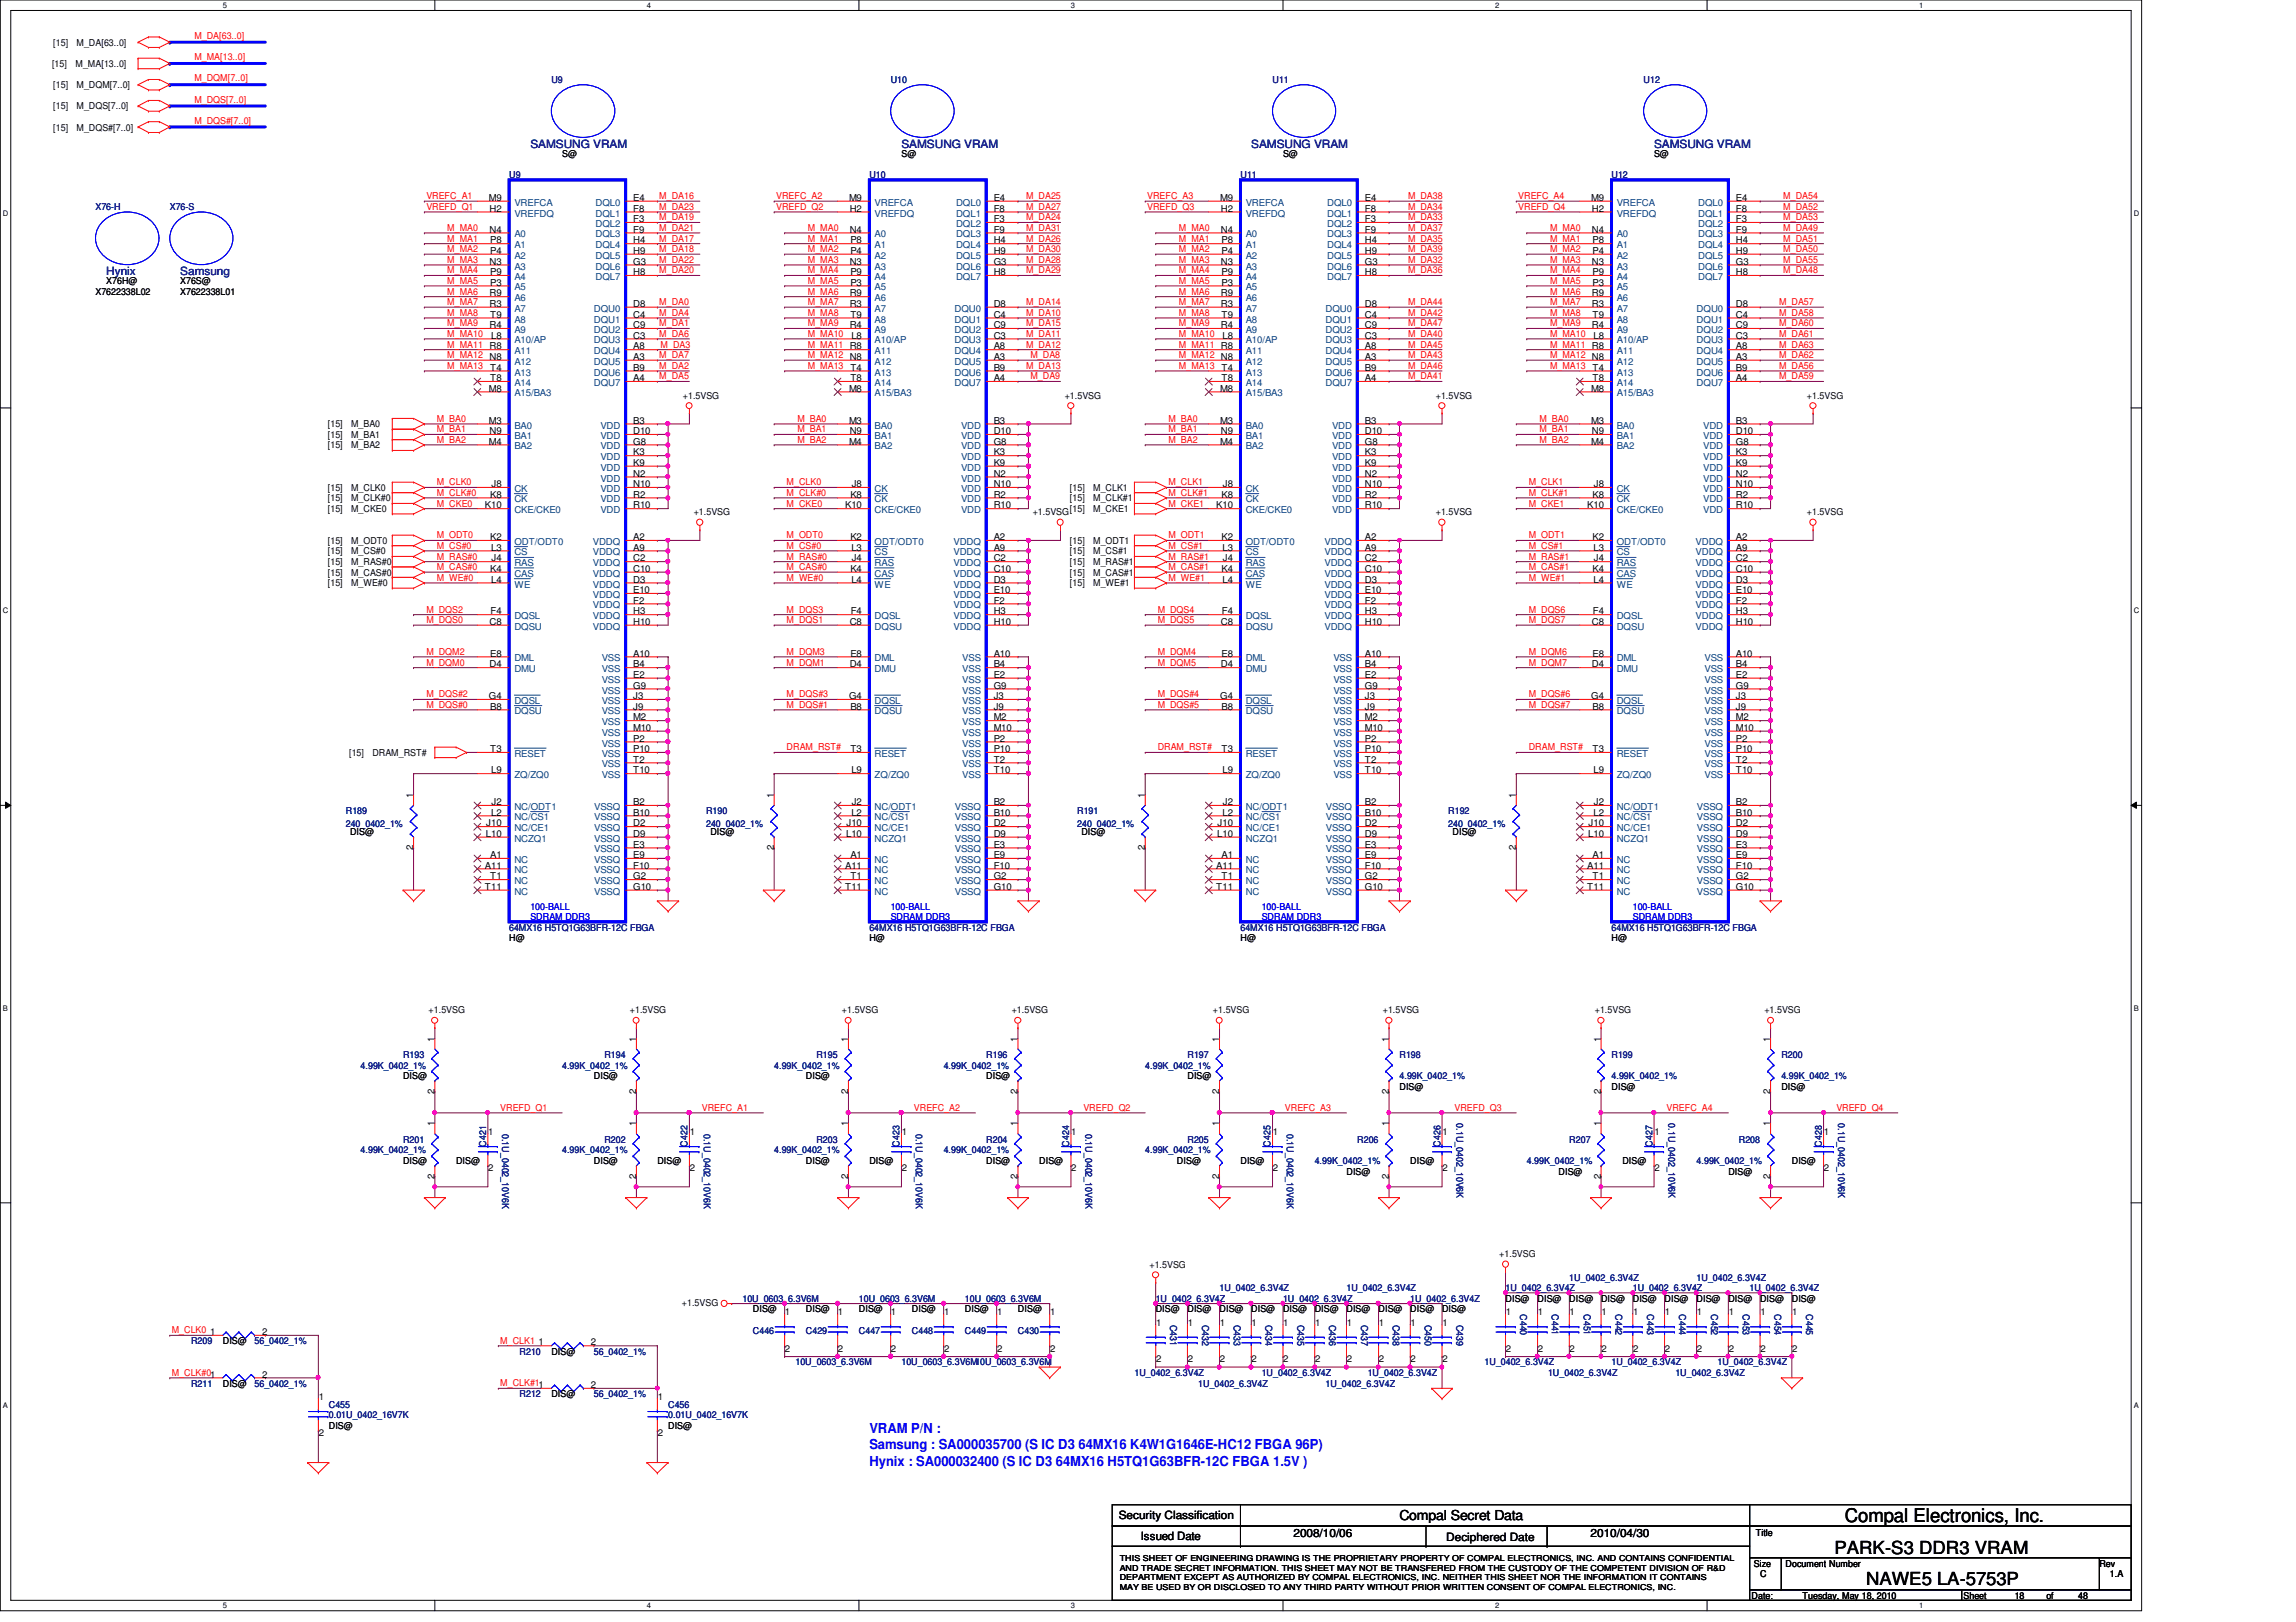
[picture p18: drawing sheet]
<svg xmlns="http://www.w3.org/2000/svg" width="297mm" height="210mm" viewBox="0 0 297 210" stroke-linecap="round" stroke-linejoin="round" font-family="sans-serif">
<defs><g id="words">
<text font-size="2.5" x="238.7" y="197">Compal Electronics, Inc.</text>
<g font-size="2.3">
<text x="237.3" y="201">PARK-S3 DDR3 VRAM</text>
<text x="241.4" y="205.1">NAWE5 LA-5753P</text>
</g>
<g font-size="1.8" fill="#00f">
<text x="112.5" y="185.4">VRAM P/N :</text>
<text x="112.5" y="187.5">Samsung : SA000035700 (S IC D3 64MX16 K4W1G1646E-HC12 FBGA 96P)</text>
<text x="112.5" y="189.7">Hynix : SA000032400 (S IC D3 64MX16 H5TQ1G63BFR-12C FBGA 1.5V )</text>
</g>
<text font-size="1.8" x="181.1" y="196.8">Compal Secret Data</text>
<g font-size="1.5" fill="#000080">
<text x="68.6" y="19.2">SAMSUNG VRAM</text>
<text x="116.6" y="19.2">SAMSUNG VRAM</text>
<text x="161.9" y="19.2">SAMSUNG VRAM</text>
<text x="214" y="19.2">SAMSUNG VRAM</text>
<text x="13.8" y="35.6">Hynix</text>
<text x="23.3" y="35.6">Samsung</text>
</g>
<g font-size="1.5">
<text x="144.7" y="196.6">Security Classification</text>
<text x="147.6" y="199.3">Issued Date</text>
<text x="167.3" y="198.8">2008/10/06</text>
<text x="187.1" y="199.4">Deciphered Date</text>
<text x="205.8" y="198.8">2010/04/30</text>
</g>
<g font-size="1.2">
<text x="6.9" y="5.9">[15]</text>
<text x="9.9" y="5.9">M_DA[63..0]</text>
<text x="6.7" y="8.7">[15]</text>
<text x="6.9" y="11.4">[15]</text>
<text x="9.8" y="8.7">M_MA[13..0]</text>
<text x="9.9" y="11.4">M_DQM[7..0]</text>
<text x="6.9" y="16.9">[15]</text>
<text x="6.9" y="14.1">[15]</text>
<text x="9.9" y="16.9">M_DQS#[7..0]</text>
<text x="9.9" y="14.1">M_DQS[7..0]</text>
<text x="72.7" y="20.3">S@</text>
<text x="116.6" y="20.3">S@</text>
<text x="166" y="20.3">S@</text>
<text x="214" y="20.3">S@</text>
<text x="63.2" y="26">M9</text>
<text x="63.3" y="27.4">H2</text>
<text x="81.9" y="26">E4</text>
<text x="81.9" y="27.4">F8</text>
<text x="81.9" y="28.7">F3</text>
<text x="109.9" y="26">M9</text>
<text x="109.9" y="27.4">H2</text>
<text x="128.6" y="26">E4</text>
<text x="128.6" y="27.4">F8</text>
<text x="128.6" y="28.7">F3</text>
<text x="157.9" y="26">M9</text>
<text x="157.9" y="27.4">H2</text>
<text x="176.6" y="26">E4</text>
<text x="176.6" y="27.4">F8</text>
<text x="176.6" y="28.7">F3</text>
<text x="205.9" y="26">M9</text>
<text x="205.9" y="27.4">H2</text>
<text x="224.6" y="26">E4</text>
<text x="224.6" y="27.4">F8</text>
<text x="224.6" y="28.7">F3</text>
<text x="63.3" y="34.2">N3</text>
<text x="63.3" y="30.1">N4</text>
<text x="63.4" y="32.9">P4</text>
<text x="63.4" y="35.6">P9</text>
<text x="63.4" y="31.5">P8</text>
<text x="81.9" y="30.1">F9</text>
<text x="81.9" y="31.5">H4</text>
<text x="81.9" y="32.9">H9</text>
<text x="81.9" y="34.2">G3</text>
<text x="81.9" y="35.6">H8</text>
<text x="109.9" y="34.2">N3</text>
<text x="109.9" y="30.1">N4</text>
<text x="110" y="32.9">P4</text>
<text x="110" y="35.6">P9</text>
<text x="110" y="31.5">P8</text>
<text x="128.6" y="30.1">F9</text>
<text x="128.6" y="31.5">H4</text>
<text x="128.6" y="32.9">H9</text>
<text x="128.6" y="34.2">G3</text>
<text x="128.6" y="35.6">H8</text>
<text x="157.9" y="34.2">N3</text>
<text x="157.9" y="30.1">N4</text>
<text x="158" y="32.9">P4</text>
<text x="158" y="35.6">P9</text>
<text x="158" y="31.5">P8</text>
<text x="176.6" y="30.1">F9</text>
<text x="176.6" y="31.5">H4</text>
<text x="176.6" y="32.9">H9</text>
<text x="176.6" y="34.2">G3</text>
<text x="176.6" y="35.6">H8</text>
<text x="205.9" y="34.2">N3</text>
<text x="205.9" y="30.1">N4</text>
<text x="206" y="32.9">P4</text>
<text x="206" y="35.6">P9</text>
<text x="206" y="31.5">P8</text>
<text x="224.6" y="30.1">F9</text>
<text x="224.6" y="31.5">H4</text>
<text x="224.6" y="32.9">H9</text>
<text x="224.6" y="34.2">G3</text>
<text x="224.6" y="35.6">H8</text>
<text x="12.4" y="38.1">X7622338L02</text>
<text x="13.8" y="36.8">X76H@</text>
<text x="23.3" y="36.8">X76S@</text>
<text x="23.3" y="38.1">X7622338L01</text>
<text x="63.3" y="38.4">R9</text>
<text x="63.3" y="39.7">R3</text>
<text x="63.4" y="37">P3</text>
<text x="63.4" y="41.1">T9</text>
<text x="81.9" y="41.1">C4</text>
<text x="81.9" y="39.7">D8</text>
<text x="109.9" y="38.4">R9</text>
<text x="109.9" y="39.7">R3</text>
<text x="110" y="37">P3</text>
<text x="110" y="41.1">T9</text>
<text x="128.6" y="41.1">C4</text>
<text x="128.6" y="39.7">D8</text>
<text x="157.9" y="38.4">R9</text>
<text x="157.9" y="39.7">R3</text>
<text x="158" y="37">P3</text>
<text x="158" y="41.1">T9</text>
<text x="176.6" y="41.1">C4</text>
<text x="176.6" y="39.7">D8</text>
<text x="205.9" y="38.4">R9</text>
<text x="205.9" y="39.7">R3</text>
<text x="206" y="37">P3</text>
<text x="206" y="41.1">T9</text>
<text x="224.6" y="41.1">C4</text>
<text x="224.6" y="39.7">D8</text>
<text x="63.3" y="42.5">R4</text>
<text x="63.4" y="48">T4</text>
<text x="63.5" y="43.8">L8</text>
<text x="81.9" y="42.5">C9</text>
<text x="81.9" y="43.8">C3</text>
<text x="81.9" y="45.2">A8</text>
<text x="81.9" y="46.6">A3</text>
<text x="81.9" y="48">B9</text>
<text x="109.9" y="42.5">R4</text>
<text x="110" y="48">T4</text>
<text x="110.1" y="43.8">L8</text>
<text x="128.6" y="42.5">C9</text>
<text x="128.6" y="43.8">C3</text>
<text x="128.6" y="45.2">A8</text>
<text x="128.6" y="46.6">A3</text>
<text x="128.6" y="48">B9</text>
<text x="157.9" y="42.5">R4</text>
<text x="158" y="48">T4</text>
<text x="158.2" y="43.8">L8</text>
<text x="176.6" y="42.5">C9</text>
<text x="176.6" y="43.8">C3</text>
<text x="176.6" y="45.2">A8</text>
<text x="176.6" y="46.6">A3</text>
<text x="176.6" y="48">B9</text>
<text x="205.9" y="42.5">R4</text>
<text x="206" y="48">T4</text>
<text x="206.2" y="43.8">L8</text>
<text x="224.6" y="42.5">C9</text>
<text x="224.6" y="43.8">C3</text>
<text x="224.6" y="45.2">A8</text>
<text x="224.6" y="46.6">A3</text>
<text x="224.6" y="48">B9</text>
<text x="63.2" y="50.7">M8</text>
<text x="63.4" y="49.3">T8</text>
<text x="81.9" y="49.3">A4</text>
<text x="88.3" y="51.6">+1.5VSG</text>
<text x="109.9" y="50.7">M8</text>
<text x="110" y="49.3">T8</text>
<text x="128.6" y="49.3">A4</text>
<text x="137.7" y="51.6">+1.5VSG</text>
<text x="157.9" y="50.7">M8</text>
<text x="158" y="49.3">T8</text>
<text x="176.6" y="49.3">A4</text>
<text x="185.8" y="51.6">+1.5VSG</text>
<text x="205.9" y="50.7">M8</text>
<text x="206" y="49.3">T8</text>
<text x="224.6" y="49.3">A4</text>
<text x="233.8" y="51.6">+1.5VSG</text>
<text x="42.4" y="58">[15]</text>
<text x="42.4" y="56.7">[15]</text>
<text x="42.4" y="55.3">[15]</text>
<text x="45.4" y="58">M_BA2</text>
<text x="45.4" y="56.7">M_BA1</text>
<text x="45.4" y="55.3">M_BA0</text>
<text x="63.2" y="54.8">M3</text>
<text x="63.2" y="57.5">M4</text>
<text x="63.3" y="56.2">N9</text>
<text x="81.9" y="54.8">B3</text>
<text x="81.9" y="56.2">D10</text>
<text x="81.9" y="57.5">G8</text>
<text x="81.9" y="58.9">K3</text>
<text x="109.9" y="54.8">M3</text>
<text x="109.9" y="57.5">M4</text>
<text x="109.9" y="56.2">N9</text>
<text x="128.6" y="54.8">B3</text>
<text x="128.6" y="56.2">D10</text>
<text x="128.6" y="57.5">G8</text>
<text x="128.6" y="58.9">K3</text>
<text x="157.9" y="54.8">M3</text>
<text x="157.9" y="57.5">M4</text>
<text x="157.9" y="56.2">N9</text>
<text x="176.6" y="54.8">B3</text>
<text x="176.6" y="56.2">D10</text>
<text x="176.6" y="57.5">G8</text>
<text x="176.6" y="58.9">K3</text>
<text x="205.9" y="54.8">M3</text>
<text x="205.9" y="57.5">M4</text>
<text x="205.9" y="56.2">N9</text>
<text x="224.6" y="54.8">B3</text>
<text x="224.6" y="56.2">D10</text>
<text x="224.6" y="57.5">G8</text>
<text x="224.6" y="58.9">K3</text>
<text x="42.4" y="63.5">[15]</text>
<text x="42.4" y="64.9">[15]</text>
<text x="45.4" y="63.5">M_CLK0</text>
<text x="45.4" y="64.9">M_CLK#0</text>
<text x="62.7" y="65.8">K10</text>
<text x="63.4" y="64.4">K8</text>
<text x="63.6" y="63">J8</text>
<text x="81.9" y="60.3">K9</text>
<text x="81.9" y="61.7">N2</text>
<text x="81.9" y="63">N10</text>
<text x="81.9" y="64.4">R2</text>
<text x="81.9" y="65.8">R10</text>
<text x="109.3" y="65.8">K10</text>
<text x="110" y="64.4">K8</text>
<text x="110.2" y="63">J8</text>
<text x="128.6" y="60.3">K9</text>
<text x="128.6" y="61.7">N2</text>
<text x="128.6" y="63">N10</text>
<text x="128.6" y="64.4">R2</text>
<text x="128.6" y="65.8">R10</text>
<text x="138.4" y="64.9">[15]</text>
<text x="138.4" y="63.5">[15]</text>
<text x="141.4" y="64.9">M_CLK#1</text>
<text x="141.4" y="63.5">M_CLK1</text>
<text x="157.3" y="65.8">K10</text>
<text x="158" y="64.4">K8</text>
<text x="158.2" y="63">J8</text>
<text x="176.6" y="60.3">K9</text>
<text x="176.6" y="61.7">N2</text>
<text x="176.6" y="63">N10</text>
<text x="176.6" y="64.4">R2</text>
<text x="176.6" y="65.8">R10</text>
<text x="205.4" y="65.8">K10</text>
<text x="206" y="64.4">K8</text>
<text x="206.2" y="63">J8</text>
<text x="224.6" y="60.3">K9</text>
<text x="224.6" y="61.7">N2</text>
<text x="224.6" y="63">N10</text>
<text x="224.6" y="64.4">R2</text>
<text x="224.6" y="65.8">R10</text>
<text x="42.4" y="70.4">[15]</text>
<text x="42.4" y="66.3">[15]</text>
<text x="42.4" y="71.8">[15]</text>
<text x="45.4" y="70.4">M_ODT0</text>
<text x="45.4" y="66.3">M_CKE0</text>
<text x="45.4" y="71.8">M_CS#0</text>
<text x="63.4" y="69.9">K2</text>
<text x="63.5" y="71.2">L3</text>
<text x="81.9" y="69.9">A2</text>
<text x="81.9" y="71.2">A9</text>
<text x="89.7" y="66.7">+1.5VSG</text>
<text x="110" y="69.9">K2</text>
<text x="110.1" y="71.2">L3</text>
<text x="128.6" y="69.9">A2</text>
<text x="128.6" y="71.2">A9</text>
<text x="133.6" y="66.7">+1.5VSG</text>
<text x="138.4" y="66.3">[15]</text>
<text x="138.4" y="71.8">[15]</text>
<text x="138.4" y="70.4">[15]</text>
<text x="141.4" y="66.3">M_CKE1</text>
<text x="141.4" y="71.8">M_CS#1</text>
<text x="141.4" y="70.4">M_ODT1</text>
<text x="158" y="69.9">K2</text>
<text x="158.2" y="71.2">L3</text>
<text x="176.6" y="69.9">A2</text>
<text x="176.6" y="71.2">A9</text>
<text x="185.8" y="66.7">+1.5VSG</text>
<text x="206" y="69.9">K2</text>
<text x="206.2" y="71.2">L3</text>
<text x="224.6" y="69.9">A2</text>
<text x="224.6" y="71.2">A9</text>
<text x="233.8" y="66.7">+1.5VSG</text>
<text x="42.4" y="74.5">[15]</text>
<text x="42.4" y="73.2">[15]</text>
<text x="42.4" y="75.9">[15]</text>
<text x="45.4" y="74.5">M_CAS#0</text>
<text x="45.4" y="73.2">M_RAS#0</text>
<text x="45.4" y="75.9">M_WE#0</text>
<text x="63.4" y="74">K4</text>
<text x="63.5" y="75.4">L4</text>
<text x="63.6" y="72.6">J4</text>
<text x="81.9" y="72.6">C2</text>
<text x="81.9" y="74">C10</text>
<text x="81.9" y="76.8">E10</text>
<text x="81.9" y="75.4">D3</text>
<text x="110" y="74">K4</text>
<text x="110.1" y="75.4">L4</text>
<text x="110.2" y="72.6">J4</text>
<text x="128.6" y="72.6">C2</text>
<text x="128.6" y="74">C10</text>
<text x="128.6" y="76.8">E10</text>
<text x="128.6" y="75.4">D3</text>
<text x="138.4" y="73.2">[15]</text>
<text x="138.4" y="75.9">[15]</text>
<text x="138.4" y="74.5">[15]</text>
<text x="141.4" y="73.2">M_RAS#1</text>
<text x="141.4" y="75.9">M_WE#1</text>
<text x="141.4" y="74.5">M_CAS#1</text>
<text x="158" y="74">K4</text>
<text x="158.2" y="75.4">L4</text>
<text x="158.2" y="72.6">J4</text>
<text x="176.6" y="72.6">C2</text>
<text x="176.6" y="74">C10</text>
<text x="176.6" y="76.8">E10</text>
<text x="176.6" y="75.4">D3</text>
<text x="206" y="74">K4</text>
<text x="206.2" y="75.4">L4</text>
<text x="206.2" y="72.6">J4</text>
<text x="224.6" y="72.6">C2</text>
<text x="224.6" y="74">C10</text>
<text x="224.6" y="76.8">E10</text>
<text x="224.6" y="75.4">D3</text>
<text x="63.3" y="80.9">C8</text>
<text x="63.5" y="79.5">F4</text>
<text x="81.9" y="78.1">F2</text>
<text x="81.9" y="79.5">H3</text>
<text x="81.9" y="80.9">H10</text>
<text x="109.9" y="80.9">C8</text>
<text x="110.1" y="79.5">F4</text>
<text x="128.6" y="78.1">F2</text>
<text x="128.6" y="79.5">H3</text>
<text x="128.6" y="80.9">H10</text>
<text x="157.9" y="80.9">C8</text>
<text x="158.1" y="79.5">F4</text>
<text x="176.6" y="78.1">F2</text>
<text x="176.6" y="79.5">H3</text>
<text x="176.6" y="80.9">H10</text>
<text x="205.9" y="80.9">C8</text>
<text x="206.1" y="79.5">F4</text>
<text x="224.6" y="78.1">F2</text>
<text x="224.6" y="79.5">H3</text>
<text x="224.6" y="80.9">H10</text>
<text x="63.3" y="86.4">D4</text>
<text x="63.4" y="85">E8</text>
<text x="81.9" y="85">A10</text>
<text x="81.9" y="87.7">E2</text>
<text x="81.9" y="86.4">B4</text>
<text x="81.9" y="89.1">G9</text>
<text x="109.9" y="86.4">D4</text>
<text x="110" y="85">E8</text>
<text x="128.6" y="85">A10</text>
<text x="128.6" y="87.7">E2</text>
<text x="128.6" y="86.4">B4</text>
<text x="128.6" y="89.1">G9</text>
<text x="157.9" y="86.4">D4</text>
<text x="158" y="85">E8</text>
<text x="176.6" y="85">A10</text>
<text x="176.6" y="87.7">E2</text>
<text x="176.6" y="86.4">B4</text>
<text x="176.6" y="89.1">G9</text>
<text x="205.9" y="86.4">D4</text>
<text x="206" y="85">E8</text>
<text x="224.6" y="85">A10</text>
<text x="224.6" y="87.7">E2</text>
<text x="224.6" y="86.4">B4</text>
<text x="224.6" y="89.1">G9</text>
<text x="63.2" y="90.5">G4</text>
<text x="63.4" y="91.8">B8</text>
<text x="81.9" y="90.5">J3</text>
<text x="81.9" y="91.8">J9</text>
<text x="81.9" y="93.2">M2</text>
<text x="81.9" y="94.6">M10</text>
<text x="81.9" y="96">P2</text>
<text x="109.9" y="90.5">G4</text>
<text x="110" y="91.8">B8</text>
<text x="128.6" y="90.5">J3</text>
<text x="128.6" y="91.8">J9</text>
<text x="128.6" y="93.2">M2</text>
<text x="128.6" y="94.6">M10</text>
<text x="128.6" y="96">P2</text>
<text x="157.9" y="90.5">G4</text>
<text x="158" y="91.8">B8</text>
<text x="176.6" y="90.5">J3</text>
<text x="176.6" y="91.8">J9</text>
<text x="176.6" y="93.2">M2</text>
<text x="176.6" y="94.6">M10</text>
<text x="176.6" y="96">P2</text>
<text x="205.9" y="90.5">G4</text>
<text x="206" y="91.8">B8</text>
<text x="224.6" y="90.5">J3</text>
<text x="224.6" y="91.8">J9</text>
<text x="224.6" y="93.2">M2</text>
<text x="224.6" y="94.6">M10</text>
<text x="224.6" y="96">P2</text>
<text x="45.2" y="97.8">[15]</text>
<text x="48.2" y="97.8">DRAM_RST#</text>
<text x="63.4" y="97.3">T3</text>
<text x="63.5" y="100.1">L9</text>
<text x="81.9" y="97.3">P10</text>
<text x="81.9" y="98.7">T2</text>
<text x="81.9" y="100.1">T10</text>
<text x="110" y="97.3">T3</text>
<text x="110.1" y="100.1">L9</text>
<text x="128.6" y="97.3">P10</text>
<text x="128.6" y="98.7">T2</text>
<text x="128.6" y="100.1">T10</text>
<text x="158" y="97.3">T3</text>
<text x="158.2" y="100.1">L9</text>
<text x="176.6" y="97.3">P10</text>
<text x="176.6" y="98.7">T2</text>
<text x="176.6" y="100.1">T10</text>
<text x="206" y="97.3">T3</text>
<text x="206.2" y="100.1">L9</text>
<text x="224.6" y="97.3">P10</text>
<text x="224.6" y="98.7">T2</text>
<text x="224.6" y="100.1">T10</text>
<text x="53.5" y="103.3" transform="rotate(-90 53.5 103.3)">1</text>
<text x="62.9" y="106.9">J10</text>
<text x="63.5" y="105.5">L2</text>
<text x="63.6" y="104.2">J2</text>
<text x="81.9" y="106.9">D2</text>
<text x="81.9" y="104.2">B2</text>
<text x="81.9" y="105.5">B10</text>
<text x="100.1" y="103.3" transform="rotate(-90 100.1 103.3)">1</text>
<text x="109.5" y="106.9">J10</text>
<text x="110.1" y="105.5">L2</text>
<text x="110.2" y="104.2">J2</text>
<text x="128.6" y="106.9">D2</text>
<text x="128.6" y="104.2">B2</text>
<text x="128.6" y="105.5">B10</text>
<text x="148.1" y="103.3" transform="rotate(-90 148.1 103.3)">1</text>
<text x="157.5" y="106.9">J10</text>
<text x="158.2" y="105.5">L2</text>
<text x="158.2" y="104.2">J2</text>
<text x="176.6" y="106.9">D2</text>
<text x="176.6" y="104.2">B2</text>
<text x="176.6" y="105.5">B10</text>
<text x="196.1" y="103.3" transform="rotate(-90 196.1 103.3)">1</text>
<text x="205.5" y="106.9">J10</text>
<text x="206.2" y="105.5">L2</text>
<text x="206.2" y="104.2">J2</text>
<text x="224.6" y="106.9">D2</text>
<text x="224.6" y="104.2">B2</text>
<text x="224.6" y="105.5">B10</text>
<text x="45.3" y="108.1">DIS@</text>
<text x="53.5" y="110" transform="rotate(-90 53.5 110)">2</text>
<text x="62.7" y="112.4">A11</text>
<text x="62.9" y="108.3">L10</text>
<text x="63.4" y="111">A1</text>
<text x="63.4" y="113.8">T1</text>
<text x="81.9" y="108.3">D9</text>
<text x="81.9" y="109.7">E3</text>
<text x="81.9" y="111">E9</text>
<text x="81.9" y="112.4">F10</text>
<text x="81.9" y="113.8">G2</text>
<text x="91.9" y="108.1">DIS@</text>
<text x="100.1" y="110" transform="rotate(-90 100.1 110)">2</text>
<text x="109.3" y="112.4">A11</text>
<text x="109.5" y="108.3">L10</text>
<text x="110" y="111">A1</text>
<text x="110" y="113.8">T1</text>
<text x="128.6" y="108.3">D9</text>
<text x="128.6" y="109.7">E3</text>
<text x="128.6" y="111">E9</text>
<text x="128.6" y="112.4">F10</text>
<text x="128.6" y="113.8">G2</text>
<text x="139.9" y="108.1">DIS@</text>
<text x="148.1" y="110" transform="rotate(-90 148.1 110)">2</text>
<text x="157.3" y="112.4">A11</text>
<text x="157.5" y="108.3">L10</text>
<text x="158" y="111">A1</text>
<text x="158" y="113.8">T1</text>
<text x="176.6" y="108.3">D9</text>
<text x="176.6" y="109.7">E3</text>
<text x="176.6" y="111">E9</text>
<text x="176.6" y="112.4">F10</text>
<text x="176.6" y="113.8">G2</text>
<text x="187.9" y="108.1">DIS@</text>
<text x="196.1" y="110" transform="rotate(-90 196.1 110)">2</text>
<text x="205.4" y="112.4">A11</text>
<text x="205.5" y="108.3">L10</text>
<text x="206" y="111">A1</text>
<text x="206" y="113.8">T1</text>
<text x="224.6" y="108.3">D9</text>
<text x="224.6" y="109.7">E3</text>
<text x="224.6" y="111">E9</text>
<text x="224.6" y="112.4">F10</text>
<text x="224.6" y="113.8">G2</text>
<text x="62.7" y="115.1">T11</text>
<text x="81.9" y="115.1">G10</text>
<text x="109.3" y="115.1">T11</text>
<text x="128.6" y="115.1">G10</text>
<text x="157.3" y="115.1">T11</text>
<text x="176.6" y="115.1">G10</text>
<text x="205.4" y="115.1">T11</text>
<text x="224.6" y="115.1">G10</text>
<text x="65.9" y="121.8">H@</text>
<text x="112.5" y="121.8">H@</text>
<text x="160.5" y="121.8">H@</text>
<text x="208.5" y="121.8">H@</text>
<text x="55.5" y="131.1">+1.5VSG</text>
<text x="81.5" y="131.1">+1.5VSG</text>
<text x="108.9" y="131.1">+1.5VSG</text>
<text x="130.9" y="131.1">+1.5VSG</text>
<text x="156.9" y="131.1">+1.5VSG</text>
<text x="178.9" y="131.1">+1.5VSG</text>
<text x="206.3" y="131.1">+1.5VSG</text>
<text x="228.3" y="131.1">+1.5VSG</text>
<text x="56.2" y="134.8" transform="rotate(-90 56.2 134.8)">1</text>
<text x="82.3" y="134.8" transform="rotate(-90 82.3 134.8)">1</text>
<text x="109.7" y="134.8" transform="rotate(-90 109.7 134.8)">1</text>
<text x="131.7" y="134.8" transform="rotate(-90 131.7 134.8)">1</text>
<text x="157.7" y="134.8" transform="rotate(-90 157.7 134.8)">1</text>
<text x="179.7" y="134.8" transform="rotate(-90 179.7 134.8)">1</text>
<text x="207.1" y="134.8" transform="rotate(-90 207.1 134.8)">1</text>
<text x="229" y="134.8" transform="rotate(-90 229 134.8)">1</text>
<text x="52.2" y="139.7">DIS@</text>
<text x="56.2" y="141.5" transform="rotate(-90 56.2 141.5)">2</text>
<text x="76.8" y="139.7">DIS@</text>
<text x="82.3" y="141.5" transform="rotate(-90 82.3 141.5)">2</text>
<text x="104.3" y="139.7">DIS@</text>
<text x="109.7" y="141.5" transform="rotate(-90 109.7 141.5)">2</text>
<text x="127.6" y="139.7">DIS@</text>
<text x="131.7" y="141.5" transform="rotate(-90 131.7 141.5)">2</text>
<text x="153.6" y="139.7">DIS@</text>
<text x="157.7" y="141.5" transform="rotate(-90 157.7 141.5)">2</text>
<text x="179.7" y="141.5" transform="rotate(-90 179.7 141.5)">2</text>
<text x="181.1" y="141">DIS@</text>
<text x="207.1" y="141.5" transform="rotate(-90 207.1 141.5)">2</text>
<text x="208.5" y="141">DIS@</text>
<text x="229" y="141.5" transform="rotate(-90 229 141.5)">2</text>
<text x="230.5" y="141">DIS@</text>
<text x="56.2" y="145.8" transform="rotate(-90 56.2 145.8)">1</text>
<text x="63.2" y="146.9">1</text>
<text x="82.3" y="145.8" transform="rotate(-90 82.3 145.8)">1</text>
<text x="89.2" y="146.9">1</text>
<text x="109.7" y="145.8" transform="rotate(-90 109.7 145.8)">1</text>
<text x="116.7" y="146.9">1</text>
<text x="131.7" y="145.8" transform="rotate(-90 131.7 145.8)">1</text>
<text x="138.6" y="146.9">1</text>
<text x="157.7" y="145.8" transform="rotate(-90 157.7 145.8)">1</text>
<text x="164.7" y="146.9">1</text>
<text x="179.7" y="145.8" transform="rotate(-90 179.7 145.8)">1</text>
<text x="186.6" y="146.9">1</text>
<text x="207.1" y="145.8" transform="rotate(-90 207.1 145.8)">1</text>
<text x="214" y="146.9">1</text>
<text x="229" y="145.8" transform="rotate(-90 229 145.8)">1</text>
<text x="236" y="146.9">1</text>
<text x="52.2" y="150.6">DIS@</text>
<text x="56.2" y="152.5" transform="rotate(-90 56.2 152.5)">2</text>
<text x="59" y="150.6">DIS@</text>
<text x="63.2" y="151.6">2</text>
<text x="76.8" y="150.6">DIS@</text>
<text x="82.3" y="152.5" transform="rotate(-90 82.3 152.5)">2</text>
<text x="85" y="150.6">DIS@</text>
<text x="89.2" y="151.6">2</text>
<text x="104.3" y="150.6">DIS@</text>
<text x="109.7" y="152.5" transform="rotate(-90 109.7 152.5)">2</text>
<text x="112.5" y="150.6">DIS@</text>
<text x="116.7" y="151.6">2</text>
<text x="127.6" y="150.6">DIS@</text>
<text x="131.7" y="152.5" transform="rotate(-90 131.7 152.5)">2</text>
<text x="134.4" y="150.6">DIS@</text>
<text x="138.6" y="151.6">2</text>
<text x="152.3" y="150.6">DIS@</text>
<text x="157.7" y="152.5" transform="rotate(-90 157.7 152.5)">2</text>
<text x="160.5" y="150.6">DIS@</text>
<text x="164.7" y="151.6">2</text>
<text x="174.2" y="152">DIS@</text>
<text x="179.7" y="152.5" transform="rotate(-90 179.7 152.5)">2</text>
<text x="182.5" y="150.6">DIS@</text>
<text x="186.6" y="151.6">2</text>
<text x="201.6" y="152">DIS@</text>
<text x="207.1" y="152.5" transform="rotate(-90 207.1 152.5)">2</text>
<text x="209.9" y="150.6">DIS@</text>
<text x="214" y="151.6">2</text>
<text x="223.6" y="152">DIS@</text>
<text x="229" y="152.5" transform="rotate(-90 229 152.5)">2</text>
<text x="231.8" y="150.6">DIS@</text>
<text x="236" y="151.6">2</text>
<text x="148.7" y="164.1">+1.5VSG</text>
<text x="194" y="162.7">+1.5VSG</text>
<text x="27.2" y="172.8">1</text>
<text x="28.8" y="173.9">DIS@</text>
<text x="33.9" y="172.8">2</text>
<text x="88.2" y="169">+1.5VSG</text>
<text x="97.4" y="169.8">DIS@</text>
<text x="101.6" y="170.2">1</text>
<text x="104.3" y="169.8">DIS@</text>
<text x="108.4" y="170.2">1</text>
<text x="111.1" y="169.8">DIS@</text>
<text x="115.3" y="170.2">1</text>
<text x="118" y="169.8">DIS@</text>
<text x="122.1" y="170.2">1</text>
<text x="124.8" y="169.8">DIS@</text>
<text x="129" y="170.2">1</text>
<text x="131.7" y="169.8">DIS@</text>
<text x="135.8" y="170.2">1</text>
<text x="149.5" y="169.8">DIS@</text>
<text x="149.6" y="171.6">1</text>
<text x="153.6" y="169.8">DIS@</text>
<text x="153.7" y="171.6">1</text>
<text x="157.8" y="169.8">DIS@</text>
<text x="157.8" y="171.6">1</text>
<text x="161.9" y="169.8">DIS@</text>
<text x="161.9" y="171.6">1</text>
<text x="166" y="169.8">DIS@</text>
<text x="166" y="171.6">1</text>
<text x="170.1" y="169.8">DIS@</text>
<text x="170.1" y="171.6">1</text>
<text x="174.2" y="169.8">DIS@</text>
<text x="174.2" y="171.6">1</text>
<text x="178.3" y="169.8">DIS@</text>
<text x="178.4" y="171.6">1</text>
<text x="182.5" y="169.8">DIS@</text>
<text x="182.5" y="171.6">1</text>
<text x="186.6" y="169.8">DIS@</text>
<text x="186.6" y="171.6">1</text>
<text x="194.8" y="168.4">DIS@</text>
<text x="194.8" y="170.2">1</text>
<text x="198.9" y="168.4">DIS@</text>
<text x="199" y="170.2">1</text>
<text x="203" y="168.4">DIS@</text>
<text x="203.1" y="170.2">1</text>
<text x="207.1" y="168.4">DIS@</text>
<text x="207.2" y="170.2">1</text>
<text x="211.2" y="168.4">DIS@</text>
<text x="211.3" y="170.2">1</text>
<text x="215.3" y="168.4">DIS@</text>
<text x="215.4" y="170.2">1</text>
<text x="219.5" y="168.4">DIS@</text>
<text x="219.5" y="170.2">1</text>
<text x="223.6" y="168.4">DIS@</text>
<text x="223.6" y="170.2">1</text>
<text x="227.7" y="168.4">DIS@</text>
<text x="227.7" y="170.2">1</text>
<text x="231.8" y="168.4">DIS@</text>
<text x="231.9" y="170.2">1</text>
<text x="28.8" y="179.5">DIS@</text>
<text x="33.9" y="178.3">2</text>
<text x="69.7" y="174.1">1</text>
<text x="71.3" y="175.3">DIS@</text>
<text x="76.5" y="174.1">2</text>
<text x="76.5" y="179.6">2</text>
<text x="101.6" y="174.9">2</text>
<text x="108.4" y="174.9">2</text>
<text x="115.3" y="174.9">2</text>
<text x="122.1" y="174.9">2</text>
<text x="129" y="174.9">2</text>
<text x="135.8" y="174.9">2</text>
<text x="149.6" y="176.3">2</text>
<text x="153.7" y="176.3">2</text>
<text x="157.8" y="176.3">2</text>
<text x="161.9" y="176.3">2</text>
<text x="166" y="176.3">2</text>
<text x="170.1" y="176.3">2</text>
<text x="174.2" y="176.3">2</text>
<text x="178.4" y="176.3">2</text>
<text x="182.5" y="176.3">2</text>
<text x="186.6" y="176.3">2</text>
<text x="194.8" y="174.9">2</text>
<text x="199" y="174.9">2</text>
<text x="203.1" y="174.9">2</text>
<text x="207.2" y="174.9">2</text>
<text x="211.3" y="174.9">2</text>
<text x="215.4" y="174.9">2</text>
<text x="219.5" y="174.9">2</text>
<text x="223.6" y="174.9">2</text>
<text x="227.7" y="174.9">2</text>
<text x="231.9" y="174.9">2</text>
<text x="41.2" y="181.2">1</text>
<text x="41.2" y="185.9">2</text>
<text x="42.5" y="184.9">DIS@</text>
<text x="71.3" y="180.8">DIS@</text>
<text x="85.1" y="181.2">1</text>
<text x="85.1" y="185.9">2</text>
<text x="86.4" y="184.9">DIS@</text>
<text x="226.9" y="202.7">Size</text>
<text x="227.2" y="198.8">Title</text>
<text x="231" y="202.7">Document Number</text>
<text x="271.6" y="202.7">Rev</text>
<text x="226.6" y="206.9">Date:</text>
<text x="227.7" y="204.1">C</text>
<text x="233.2" y="206.9">Tuesday, May 18, 2010</text>
<text x="254" y="206.9">Sheet</text>
<text x="260.6" y="206.9">18</text>
<text x="264.7" y="206.9">of</text>
<text x="268.9" y="206.9">48</text>
<text x="273" y="204.1">1.A</text>
</g>
<g font-size="1.2" fill="#f00">
<text x="25.1" y="5">M_DA[63..0]</text>
<text x="25.1" y="10.5">M_DQM[7..0]</text>
<text x="25.1" y="7.8">M_MA[13..0]</text>
<text x="25.1" y="13.3">M_DQS[7..0]</text>
<text x="25.1" y="16">M_DQS#[7..0]</text>
<text x="55.2" y="25.8">VREFC_A1</text>
<text x="55.2" y="27.2">VREFD_Q1</text>
<text x="57.9" y="29.9">M_MA0</text>
<text x="85.3" y="25.8">M_DA16</text>
<text x="85.3" y="29.9">M_DA21</text>
<text x="85.3" y="27.2">M_DA23</text>
<text x="85.3" y="28.5">M_DA19</text>
<text x="100.4" y="27.2">VREFD_Q2</text>
<text x="100.4" y="25.8">VREFC_A2</text>
<text x="104.5" y="29.9">M_MA0</text>
<text x="132.8" y="29.9">M_DA31</text>
<text x="132.8" y="28.5">M_DA24</text>
<text x="132.8" y="25.8">M_DA25</text>
<text x="132.8" y="27.2">M_DA27</text>
<text x="148.4" y="27.2">VREFD_Q3</text>
<text x="148.4" y="25.8">VREFC_A3</text>
<text x="152.5" y="29.9">M_MA0</text>
<text x="182.2" y="29.9">M_DA37</text>
<text x="182.2" y="28.5">M_DA33</text>
<text x="182.2" y="27.2">M_DA34</text>
<text x="182.2" y="25.8">M_DA38</text>
<text x="196.4" y="27.2">VREFD_Q4</text>
<text x="196.4" y="25.8">VREFC_A4</text>
<text x="200.5" y="29.9">M_MA0</text>
<text x="230.7" y="28.5">M_DA53</text>
<text x="230.7" y="27.2">M_DA52</text>
<text x="230.7" y="29.9">M_DA49</text>
<text x="230.7" y="25.8">M_DA54</text>
<text x="57.9" y="31.3">M_MA1</text>
<text x="57.9" y="35.4">M_MA4</text>
<text x="57.9" y="34">M_MA3</text>
<text x="57.9" y="32.6">M_MA2</text>
<text x="85.3" y="32.6">M_DA18</text>
<text x="85.3" y="35.4">M_DA20</text>
<text x="85.3" y="31.3">M_DA17</text>
<text x="85.3" y="34">M_DA22</text>
<text x="104.5" y="31.3">M_MA1</text>
<text x="104.5" y="35.4">M_MA4</text>
<text x="104.5" y="34">M_MA3</text>
<text x="104.5" y="32.6">M_MA2</text>
<text x="132.8" y="34">M_DA28</text>
<text x="132.8" y="31.3">M_DA26</text>
<text x="132.8" y="32.6">M_DA30</text>
<text x="132.8" y="35.4">M_DA29</text>
<text x="152.5" y="31.3">M_MA1</text>
<text x="152.5" y="35.4">M_MA4</text>
<text x="152.5" y="34">M_MA3</text>
<text x="152.5" y="32.6">M_MA2</text>
<text x="182.2" y="34">M_DA32</text>
<text x="182.2" y="35.4">M_DA36</text>
<text x="182.2" y="32.6">M_DA39</text>
<text x="182.2" y="31.3">M_DA35</text>
<text x="200.5" y="31.3">M_MA1</text>
<text x="200.5" y="35.4">M_MA4</text>
<text x="200.5" y="34">M_MA3</text>
<text x="200.5" y="32.6">M_MA2</text>
<text x="230.7" y="32.6">M_DA50</text>
<text x="230.7" y="35.4">M_DA48</text>
<text x="230.7" y="34">M_DA55</text>
<text x="230.7" y="31.3">M_DA51</text>
<text x="57.9" y="39.5">M_MA7</text>
<text x="57.9" y="36.7">M_MA5</text>
<text x="57.9" y="38.1">M_MA6</text>
<text x="57.9" y="40.9">M_MA8</text>
<text x="85.3" y="39.5">M_DA0</text>
<text x="85.3" y="40.9">M_DA4</text>
<text x="104.5" y="39.5">M_MA7</text>
<text x="104.5" y="36.7">M_MA5</text>
<text x="104.5" y="38.1">M_MA6</text>
<text x="104.5" y="40.9">M_MA8</text>
<text x="132.8" y="40.9">M_DA10</text>
<text x="132.8" y="39.5">M_DA14</text>
<text x="152.5" y="39.5">M_MA7</text>
<text x="152.5" y="36.7">M_MA5</text>
<text x="152.5" y="38.1">M_MA6</text>
<text x="152.5" y="40.9">M_MA8</text>
<text x="182.2" y="39.5">M_DA44</text>
<text x="182.2" y="40.9">M_DA42</text>
<text x="200.5" y="39.5">M_MA7</text>
<text x="200.5" y="36.7">M_MA5</text>
<text x="200.5" y="38.1">M_MA6</text>
<text x="200.5" y="40.9">M_MA8</text>
<text x="230.2" y="39.5">M_DA57</text>
<text x="230.2" y="40.9">M_DA58</text>
<text x="57.9" y="43.6">M_MA10</text>
<text x="57.9" y="42.2">M_MA9</text>
<text x="57.9" y="45">M_MA11 R8</text>
<text x="57.9" y="46.4">M_MA12 N8</text>
<text x="57.9" y="47.8">M_MA13</text>
<text x="85.3" y="46.4">M_DA7</text>
<text x="85.3" y="43.6">M_DA6</text>
<text x="85.3" y="47.8">M_DA2</text>
<text x="85.3" y="42.2">M_DA1</text>
<text x="85.5" y="45">M_DA3</text>
<text x="104.5" y="43.6">M_MA10</text>
<text x="104.5" y="42.2">M_MA9</text>
<text x="104.5" y="45">M_MA11 R8</text>
<text x="104.5" y="46.4">M_MA12 N8</text>
<text x="104.5" y="47.8">M_MA13</text>
<text x="132.8" y="45">M_DA12</text>
<text x="132.8" y="47.8">M_DA13</text>
<text x="132.8" y="42.2">M_DA15</text>
<text x="132.8" y="43.6">M_DA11</text>
<text x="133.3" y="46.4">M_DA8</text>
<text x="152.5" y="43.6">M_MA10</text>
<text x="152.5" y="42.2">M_MA9</text>
<text x="152.5" y="45">M_MA11 R8</text>
<text x="152.5" y="46.4">M_MA12 N8</text>
<text x="152.5" y="47.8">M_MA13</text>
<text x="182.2" y="45">M_DA45</text>
<text x="182.2" y="42.2">M_DA47</text>
<text x="182.2" y="47.8">M_DA46</text>
<text x="182.2" y="43.6">M_DA40</text>
<text x="182.2" y="46.4">M_DA43</text>
<text x="200.5" y="43.6">M_MA10</text>
<text x="200.5" y="42.2">M_MA9</text>
<text x="200.5" y="45">M_MA11 R8</text>
<text x="200.5" y="46.4">M_MA12 N8</text>
<text x="200.5" y="47.8">M_MA13</text>
<text x="230.2" y="42.2">M_DA60</text>
<text x="230.2" y="45">M_DA63</text>
<text x="230.2" y="47.8">M_DA56</text>
<text x="230.2" y="43.6">M_DA61</text>
<text x="230.2" y="46.4">M_DA62</text>
<text x="85.3" y="49.1">M_DA5</text>
<text x="133.3" y="49.1">M_DA9</text>
<text x="182.2" y="49.1">M_DA41</text>
<text x="230.2" y="49.1">M_DA59</text>
<text x="56.5" y="56">M_BA1</text>
<text x="56.5" y="54.6">M_BA0</text>
<text x="56.5" y="57.3">M_BA2</text>
<text x="103.2" y="54.6">M_BA0</text>
<text x="103.2" y="56">M_BA1</text>
<text x="103.2" y="57.3">M_BA2</text>
<text x="151.2" y="54.6">M_BA0</text>
<text x="151.2" y="56">M_BA1</text>
<text x="151.2" y="57.3">M_BA2</text>
<text x="199.2" y="54.6">M_BA0</text>
<text x="199.2" y="56">M_BA1</text>
<text x="199.2" y="57.3">M_BA2</text>
<text x="56.5" y="64.2">M_CLK#0</text>
<text x="56.5" y="65.6">M_CKE0</text>
<text x="56.5" y="62.8">M_CLK0</text>
<text x="101.8" y="65.6">M_CKE0</text>
<text x="101.8" y="64.2">M_CLK#0</text>
<text x="101.8" y="62.8">M_CLK0</text>
<text x="151.2" y="65.6">M_CKE1</text>
<text x="151.2" y="64.2">M_CLK#1</text>
<text x="151.2" y="62.8">M_CLK1</text>
<text x="197.8" y="64.2">M_CLK#1</text>
<text x="197.8" y="65.6">M_CKE1</text>
<text x="197.8" y="62.8">M_CLK1</text>
<text x="56.5" y="69.7">M_ODT0</text>
<text x="56.5" y="71">M_CS#0</text>
<text x="101.8" y="69.7">M_ODT0</text>
<text x="101.8" y="71">M_CS#0</text>
<text x="151.2" y="69.7">M_ODT1</text>
<text x="151.2" y="71">M_CS#1</text>
<text x="197.8" y="69.7">M_ODT1</text>
<text x="197.8" y="71">M_CS#1</text>
<text x="56.5" y="72.4">M_RAS#0</text>
<text x="56.5" y="73.8">M_CAS#0</text>
<text x="56.5" y="75.2">M_WE#0</text>
<text x="101.8" y="75.2">M_WE#0</text>
<text x="101.8" y="72.4">M_RAS#0</text>
<text x="101.8" y="73.8">M_CAS#0</text>
<text x="151.2" y="72.4">M_RAS#1</text>
<text x="151.2" y="73.8">M_CAS#1</text>
<text x="151.2" y="75.2">M_WE#1</text>
<text x="197.8" y="73.8">M_CAS#1</text>
<text x="197.8" y="72.4">M_RAS#1</text>
<text x="197.8" y="75.2">M_WE#1</text>
<text x="55.2" y="79.3">M_DQS2</text>
<text x="55.2" y="80.6">M_DQS0</text>
<text x="101.8" y="79.3">M_DQS3</text>
<text x="101.8" y="80.6">M_DQS1</text>
<text x="149.8" y="79.3">M_DQS4</text>
<text x="149.8" y="80.6">M_DQS5</text>
<text x="197.8" y="80.6">M_DQS7</text>
<text x="197.8" y="79.3">M_DQS6</text>
<text x="55.2" y="84.8">M_DQM2</text>
<text x="55.2" y="86.1">M_DQM0</text>
<text x="101.8" y="84.8">M_DQM3</text>
<text x="101.8" y="86.1">M_DQM1</text>
<text x="149.8" y="84.8">M_DQM4</text>
<text x="149.8" y="86.1">M_DQM5</text>
<text x="197.8" y="84.8">M_DQM6</text>
<text x="197.8" y="86.1">M_DQM7</text>
<text x="55.2" y="90.3">M_DQS#2</text>
<text x="55.2" y="91.6">M_DQS#0</text>
<text x="101.8" y="91.6">M_DQS#1</text>
<text x="101.8" y="90.3">M_DQS#3</text>
<text x="149.8" y="90.3">M_DQS#4</text>
<text x="149.8" y="91.6">M_DQS#5</text>
<text x="197.8" y="91.6">M_DQS#7</text>
<text x="197.8" y="90.3">M_DQS#6</text>
<text x="101.8" y="97.1">DRAM_RST#</text>
<text x="149.8" y="97.1">DRAM_RST#</text>
<text x="197.8" y="97.1">DRAM_RST#</text>
<text x="64.7" y="143.8">VREFD_Q1</text>
<text x="90.8" y="143.8">VREFC_A1</text>
<text x="118.2" y="143.8">VREFC_A2</text>
<text x="140.2" y="143.8">VREFD_Q2</text>
<text x="166.2" y="143.8">VREFC_A3</text>
<text x="188.2" y="143.8">VREFD_Q3</text>
<text x="215.6" y="143.8">VREFC_A4</text>
<text x="237.6" y="143.8">VREFD_Q4</text>
<text x="22.2" y="172.6">M_CLK0</text>
<text x="64.7" y="173.9">M_CLK1</text>
<text x="22.2" y="178.1">M_CLK#01</text>
<text x="64.7" y="179.4">M_CLK#11</text>
</g>
<g font-size="1.2" fill="#000080">
<text x="71.3" y="10.7">U9</text>
<text x="115.2" y="10.7">U10</text>
<text x="164.6" y="10.7">U11</text>
<text x="212.6" y="10.7">U12</text>
<text x="65.9" y="23.1">U9</text>
<text x="112.5" y="23.1">U10</text>
<text x="160.5" y="23.1">U11</text>
<text x="208.5" y="23.1">U12</text>
<text x="12.4" y="27.2">X76-H</text>
<text x="22" y="27.2">X76-S</text>
<text x="44.7" y="105.4">R189</text>
<text x="44.7" y="107">240_0402_1%</text>
<text x="91.4" y="105.4">R190</text>
<text x="91.4" y="107">240_0402_1%</text>
<text x="139.4" y="105.4">R191</text>
<text x="139.4" y="107">240_0402_1%</text>
<text x="187.4" y="105.4">R192</text>
<text x="187.4" y="107">240_0402_1%</text>
<text x="65.9" y="120.4">64MX16 H5TQ1G63BFR-12C FBGA</text>
<text x="112.5" y="120.4">64MX16 H5TQ1G63BFR-12C FBGA</text>
<text x="160.5" y="120.4">64MX16 H5TQ1G63BFR-12C FBGA</text>
<text x="208.5" y="120.4">64MX16 H5TQ1G63BFR-12C FBGA</text>
<text x="52.2" y="136.9">R193</text>
<text x="78.2" y="136.9">R194</text>
<text x="105.6" y="136.9">R195</text>
<text x="127.6" y="136.9">R196</text>
<text x="153.6" y="136.9">R197</text>
<text x="181.1" y="136.9">R198</text>
<text x="208.5" y="136.9">R199</text>
<text x="230.5" y="136.9">R200</text>
<text x="46.6" y="138.3">4.99K_0402_1%</text>
<text x="72.7" y="138.3">4.99K_0402_1%</text>
<text x="100.2" y="138.3">4.99K_0402_1%</text>
<text x="122.1" y="138.3">4.99K_0402_1%</text>
<text x="148.2" y="138.3">4.99K_0402_1%</text>
<text x="181.1" y="139.7">4.99K_0402_1%</text>
<text x="208.5" y="139.7">4.99K_0402_1%</text>
<text x="230.5" y="139.7">4.99K_0402_1%</text>
<text x="46.6" y="149.3">4.99K_0402_1%</text>
<text x="52.2" y="147.9">R201</text>
<text x="62.9" y="148.4" transform="rotate(-90 62.9 148.4)">C421</text>
<text x="65" y="146.7" transform="rotate(90 65 146.7)">0.1U_0402_10V6K</text>
<text x="72.7" y="149.3">4.99K_0402_1%</text>
<text x="78.2" y="147.9">R202</text>
<text x="88.9" y="148.4" transform="rotate(-90 88.9 148.4)">C422</text>
<text x="91.1" y="146.7" transform="rotate(90 91.1 146.7)">0.1U_0402_10V6K</text>
<text x="100.2" y="149.3">4.99K_0402_1%</text>
<text x="105.6" y="147.9">R203</text>
<text x="116.4" y="148.4" transform="rotate(-90 116.4 148.4)">C423</text>
<text x="118.5" y="146.7" transform="rotate(90 118.5 146.7)">0.1U_0402_10V6K</text>
<text x="122.1" y="149.3">4.99K_0402_1%</text>
<text x="127.6" y="147.9">R204</text>
<text x="138.3" y="148.4" transform="rotate(-90 138.3 148.4)">C424</text>
<text x="140.4" y="146.7" transform="rotate(90 140.4 146.7)">0.1U_0402_10V6K</text>
<text x="148.2" y="149.3">4.99K_0402_1%</text>
<text x="153.6" y="147.9">R205</text>
<text x="164.4" y="148.4" transform="rotate(-90 164.4 148.4)">C425</text>
<text x="166.5" y="146.7" transform="rotate(90 166.5 146.7)">0.1U_0402_10V6K</text>
<text x="175.6" y="147.9">R206</text>
<text x="186.3" y="148.4" transform="rotate(-90 186.3 148.4)">C426</text>
<text x="188.4" y="145.4" transform="rotate(90 188.4 145.4)">0.1U_0402_10V6K</text>
<text x="203" y="147.9">R207</text>
<text x="213.8" y="148.4" transform="rotate(-90 213.8 148.4)">C427</text>
<text x="215.9" y="145.4" transform="rotate(90 215.9 145.4)">0.1U_0402_10V6K</text>
<text x="225" y="147.9">R208</text>
<text x="235.7" y="148.4" transform="rotate(-90 235.7 148.4)">C428</text>
<text x="237.8" y="145.4" transform="rotate(90 237.8 145.4)">0.1U_0402_10V6K</text>
<text x="170.1" y="150.6">4.99K_0402_1%</text>
<text x="197.5" y="150.6">4.99K_0402_1%</text>
<text x="219.5" y="150.6">4.99K_0402_1%</text>
<text x="157.8" y="167.1">1U_0402_6.3V4Z</text>
<text x="174.2" y="167.1">1U_0402_6.3V4Z</text>
<text x="194.8" y="167.1">1U_0402_6.3V4Z</text>
<text x="203" y="165.7">1U_0402_6.3V4Z</text>
<text x="211.2" y="167.1">1U_0402_6.3V4Z</text>
<text x="219.5" y="165.7">1U_0402_6.3V4Z</text>
<text x="226.4" y="167.1">1U_0402_6.3V4Z</text>
<text x="24.7" y="173.9">R209</text>
<text x="32.9" y="173.9">56_0402_1%</text>
<text x="96.1" y="168.4">10U_0603_6.3V6M</text>
<text x="97.4" y="172.6">C446</text>
<text x="104.3" y="172.6">C429</text>
<text x="111.1" y="172.6">C447</text>
<text x="111.1" y="168.4">10U_0603_6.3V6M</text>
<text x="118" y="172.6">C448</text>
<text x="124.8" y="172.6">C449</text>
<text x="124.8" y="168.4">10U_0603_6.3V6M</text>
<text x="131.7" y="172.6">C430</text>
<text x="149.5" y="168.4">1U_0402_6.3V4Z</text>
<text x="151.4" y="171.4" transform="rotate(90 151.4 171.4)">C431</text>
<text x="155.5" y="171.4" transform="rotate(90 155.5 171.4)">C432</text>
<text x="159.6" y="171.4" transform="rotate(90 159.6 171.4)">C433</text>
<text x="163.7" y="171.4" transform="rotate(90 163.7 171.4)">C434</text>
<text x="166" y="168.4">1U_0402_6.3V4Z</text>
<text x="167.8" y="171.4" transform="rotate(90 167.8 171.4)">C435</text>
<text x="172" y="171.4" transform="rotate(90 172 171.4)">C436</text>
<text x="176.1" y="171.4" transform="rotate(90 176.1 171.4)">C437</text>
<text x="180.2" y="171.4" transform="rotate(90 180.2 171.4)">C438</text>
<text x="182.5" y="168.4">1U_0402_6.3V4Z</text>
<text x="184.3" y="171.4" transform="rotate(90 184.3 171.4)">C450</text>
<text x="188.4" y="171.4" transform="rotate(90 188.4 171.4)">C439</text>
<text x="196.7" y="170.1" transform="rotate(90 196.7 170.1)">C440</text>
<text x="200.8" y="170.1" transform="rotate(90 200.8 170.1)">C441</text>
<text x="204.9" y="170.1" transform="rotate(90 204.9 170.1)">C451</text>
<text x="209" y="170.1" transform="rotate(90 209 170.1)">C442</text>
<text x="213.1" y="170.1" transform="rotate(90 213.1 170.1)">C443</text>
<text x="217.3" y="170.1" transform="rotate(90 217.3 170.1)">C444</text>
<text x="221.4" y="170.1" transform="rotate(90 221.4 170.1)">C452</text>
<text x="225.5" y="170.1" transform="rotate(90 225.5 170.1)">C453</text>
<text x="229.6" y="170.1" transform="rotate(90 229.6 170.1)">C454</text>
<text x="233.7" y="170.1" transform="rotate(90 233.7 170.1)">C445</text>
<text x="24.7" y="179.5">R211</text>
<text x="32.9" y="179.5">56_0402_1%</text>
<text x="67.2" y="175.3">R210</text>
<text x="76.8" y="175.3">56_0402_1%</text>
<text x="102.9" y="176.7">10U_0603_6.3V6M</text>
<text x="116.6" y="176.7">10U_0603_6.3V6M10U_0603_6.3V6M</text>
<text x="146.8" y="178.1">1U_0402_6.3V4Z</text>
<text x="155" y="179.5">1U_0402_6.3V4Z</text>
<text x="163.2" y="178.1">1U_0402_6.3V4Z</text>
<text x="171.5" y="179.5">1U_0402_6.3V4Z</text>
<text x="176.9" y="178.1">1U_0402_6.3V4Z</text>
<text x="192.1" y="176.7">1U_0402_6.3V4Z</text>
<text x="200.3" y="178.1">1U_0402_6.3V4Z</text>
<text x="208.5" y="176.7">1U_0402_6.3V4Z</text>
<text x="216.7" y="178.1">1U_0402_6.3V4Z</text>
<text x="222.2" y="176.7">1U_0402_6.3V4Z</text>
<text x="42.5" y="182.2">C455</text>
<text x="42.5" y="183.6">0.01U_0402_16V7K</text>
<text x="67.2" y="180.8">R212</text>
<text x="76.8" y="180.8">56_0402_1%</text>
<text x="86.4" y="182.2">C456</text>
<text x="86.4" y="183.6">0.01U_0402_16V7K</text>
</g>
<g font-size="1.2" fill="#004080">
<text x="66.5" y="26.6">VREFCA</text>
<text x="66.5" y="28">VREFDQ</text>
<text x="77" y="26.6">DQL0</text>
<text x="77" y="28">DQL1</text>
<text x="77" y="29.4">DQL2</text>
<text x="113.2" y="26.6">VREFCA</text>
<text x="113.2" y="28">VREFDQ</text>
<text x="123.7" y="26.6">DQL0</text>
<text x="123.7" y="28">DQL1</text>
<text x="123.7" y="29.4">DQL2</text>
<text x="161.2" y="26.6">VREFCA</text>
<text x="161.2" y="28">VREFDQ</text>
<text x="171.7" y="26.6">DQL0</text>
<text x="171.7" y="28">DQL1</text>
<text x="171.7" y="29.4">DQL2</text>
<text x="209.2" y="26.6">VREFCA</text>
<text x="209.2" y="28">VREFDQ</text>
<text x="219.7" y="26.6">DQL0</text>
<text x="219.7" y="28">DQL1</text>
<text x="219.7" y="29.4">DQL2</text>
<text x="66.5" y="33.5">A2</text>
<text x="66.5" y="34.9">A3</text>
<text x="66.5" y="30.7">A0</text>
<text x="66.5" y="32.1">A1</text>
<text x="77" y="30.7">DQL3</text>
<text x="77" y="32.1">DQL4</text>
<text x="77" y="33.5">DQL5</text>
<text x="77" y="34.9">DQL6</text>
<text x="113.2" y="33.5">A2</text>
<text x="113.2" y="34.9">A3</text>
<text x="113.2" y="30.7">A0</text>
<text x="113.2" y="32.1">A1</text>
<text x="123.7" y="30.7">DQL3</text>
<text x="123.7" y="32.1">DQL4</text>
<text x="123.7" y="33.5">DQL5</text>
<text x="123.7" y="34.9">DQL6</text>
<text x="161.2" y="33.5">A2</text>
<text x="161.2" y="34.9">A3</text>
<text x="161.2" y="30.7">A0</text>
<text x="161.2" y="32.1">A1</text>
<text x="171.7" y="30.7">DQL3</text>
<text x="171.7" y="32.1">DQL4</text>
<text x="171.7" y="33.5">DQL5</text>
<text x="171.7" y="34.9">DQL6</text>
<text x="209.2" y="33.5">A2</text>
<text x="209.2" y="34.9">A3</text>
<text x="209.2" y="30.7">A0</text>
<text x="209.2" y="32.1">A1</text>
<text x="219.7" y="30.7">DQL3</text>
<text x="219.7" y="32.1">DQL4</text>
<text x="219.7" y="33.5">DQL5</text>
<text x="219.7" y="34.9">DQL6</text>
<text x="66.5" y="36.2">A4</text>
<text x="66.5" y="37.6">A5</text>
<text x="66.5" y="39">A6</text>
<text x="66.5" y="40.3">A7</text>
<text x="66.5" y="41.7">A8</text>
<text x="76.8" y="41.7">DQU1</text>
<text x="76.8" y="40.3">DQU0</text>
<text x="77" y="36.2">DQL7</text>
<text x="113.2" y="36.2">A4</text>
<text x="113.2" y="37.6">A5</text>
<text x="113.2" y="39">A6</text>
<text x="113.2" y="40.3">A7</text>
<text x="113.2" y="41.7">A8</text>
<text x="123.5" y="41.7">DQU1</text>
<text x="123.5" y="40.3">DQU0</text>
<text x="123.7" y="36.2">DQL7</text>
<text x="161.2" y="36.2">A4</text>
<text x="161.2" y="37.6">A5</text>
<text x="161.2" y="39">A6</text>
<text x="161.2" y="40.3">A7</text>
<text x="161.2" y="41.7">A8</text>
<text x="171.5" y="41.7">DQU1</text>
<text x="171.5" y="40.3">DQU0</text>
<text x="171.7" y="36.2">DQL7</text>
<text x="209.2" y="36.2">A4</text>
<text x="209.2" y="37.6">A5</text>
<text x="209.2" y="39">A6</text>
<text x="209.2" y="40.3">A7</text>
<text x="209.2" y="41.7">A8</text>
<text x="219.5" y="41.7">DQU1</text>
<text x="219.5" y="40.3">DQU0</text>
<text x="219.7" y="36.2">DQL7</text>
<text x="66.5" y="43.1">A9</text>
<text x="66.5" y="44.4">A10/AP</text>
<text x="66.5" y="45.8">A11</text>
<text x="66.5" y="47.2">A12</text>
<text x="76.8" y="43.1">DQU2</text>
<text x="76.8" y="44.4">DQU3</text>
<text x="76.8" y="45.8">DQU4</text>
<text x="76.8" y="47.2">DQU5</text>
<text x="113.2" y="43.1">A9</text>
<text x="113.2" y="44.4">A10/AP</text>
<text x="113.2" y="45.8">A11</text>
<text x="113.2" y="47.2">A12</text>
<text x="123.5" y="43.1">DQU2</text>
<text x="123.5" y="44.4">DQU3</text>
<text x="123.5" y="45.8">DQU4</text>
<text x="123.5" y="47.2">DQU5</text>
<text x="161.2" y="43.1">A9</text>
<text x="161.2" y="44.4">A10/AP</text>
<text x="161.2" y="45.8">A11</text>
<text x="161.2" y="47.2">A12</text>
<text x="171.5" y="43.1">DQU2</text>
<text x="171.5" y="44.4">DQU3</text>
<text x="171.5" y="45.8">DQU4</text>
<text x="171.5" y="47.2">DQU5</text>
<text x="209.2" y="43.1">A9</text>
<text x="209.2" y="44.4">A10/AP</text>
<text x="209.2" y="45.8">A11</text>
<text x="209.2" y="47.2">A12</text>
<text x="219.5" y="43.1">DQU2</text>
<text x="219.5" y="44.4">DQU3</text>
<text x="219.5" y="45.8">DQU4</text>
<text x="219.5" y="47.2">DQU5</text>
<text x="66.5" y="48.6">A13</text>
<text x="66.5" y="50">A14</text>
<text x="66.5" y="51.3">A15/BA3</text>
<text x="76.8" y="48.6">DQU6</text>
<text x="76.8" y="50">DQU7</text>
<text x="113.2" y="48.6">A13</text>
<text x="113.2" y="50">A14</text>
<text x="113.2" y="51.3">A15/BA3</text>
<text x="123.5" y="48.6">DQU6</text>
<text x="123.5" y="50">DQU7</text>
<text x="161.2" y="48.6">A13</text>
<text x="161.2" y="50">A14</text>
<text x="161.2" y="51.3">A15/BA3</text>
<text x="171.5" y="48.6">DQU6</text>
<text x="171.5" y="50">DQU7</text>
<text x="209.2" y="48.6">A13</text>
<text x="209.2" y="50">A14</text>
<text x="209.2" y="51.3">A15/BA3</text>
<text x="219.5" y="48.6">DQU6</text>
<text x="219.5" y="50">DQU7</text>
<text x="66.5" y="55.5">BA0</text>
<text x="66.5" y="56.8">BA1</text>
<text x="66.5" y="58.2">BA2</text>
<text x="77.7" y="55.5">VDD</text>
<text x="77.7" y="56.8">VDD</text>
<text x="77.7" y="58.2">VDD</text>
<text x="77.7" y="59.6">VDD</text>
<text x="113.2" y="55.5">BA0</text>
<text x="113.2" y="56.8">BA1</text>
<text x="113.2" y="58.2">BA2</text>
<text x="124.3" y="55.5">VDD</text>
<text x="124.3" y="56.8">VDD</text>
<text x="124.3" y="58.2">VDD</text>
<text x="124.3" y="59.6">VDD</text>
<text x="161.2" y="55.5">BA0</text>
<text x="161.2" y="56.8">BA1</text>
<text x="161.2" y="58.2">BA2</text>
<text x="172.3" y="55.5">VDD</text>
<text x="172.3" y="56.8">VDD</text>
<text x="172.3" y="58.2">VDD</text>
<text x="172.3" y="59.6">VDD</text>
<text x="209.2" y="55.5">BA0</text>
<text x="209.2" y="56.8">BA1</text>
<text x="209.2" y="58.2">BA2</text>
<text x="220.3" y="55.5">VDD</text>
<text x="220.3" y="56.8">VDD</text>
<text x="220.3" y="58.2">VDD</text>
<text x="220.3" y="59.6">VDD</text>
<text x="66.5" y="63.7">CK</text>
<text x="66.5" y="65">CK</text>
<text x="77.7" y="60.9">VDD</text>
<text x="77.7" y="62.3">VDD</text>
<text x="77.7" y="63.7">VDD</text>
<text x="77.7" y="65">VDD</text>
<text x="113.2" y="63.7">CK</text>
<text x="113.2" y="65">CK</text>
<text x="124.3" y="60.9">VDD</text>
<text x="124.3" y="62.3">VDD</text>
<text x="124.3" y="63.7">VDD</text>
<text x="124.3" y="65">VDD</text>
<text x="161.2" y="63.7">CK</text>
<text x="161.2" y="65">CK</text>
<text x="172.3" y="60.9">VDD</text>
<text x="172.3" y="62.3">VDD</text>
<text x="172.3" y="63.7">VDD</text>
<text x="172.3" y="65">VDD</text>
<text x="209.2" y="63.7">CK</text>
<text x="209.2" y="65">CK</text>
<text x="220.3" y="60.9">VDD</text>
<text x="220.3" y="62.3">VDD</text>
<text x="220.3" y="63.7">VDD</text>
<text x="220.3" y="65">VDD</text>
<text x="66.5" y="71.9">CS</text>
<text x="66.5" y="66.4">CKE/CKE0</text>
<text x="66.5" y="70.5">ODT/ODT0</text>
<text x="76.7" y="70.5">VDDQ</text>
<text x="76.7" y="71.9">VDDQ</text>
<text x="77.7" y="66.4">VDD</text>
<text x="113.2" y="71.9">CS</text>
<text x="113.2" y="66.4">CKE/CKE0</text>
<text x="113.2" y="70.5">ODT/ODT0</text>
<text x="123.4" y="70.5">VDDQ</text>
<text x="123.4" y="71.9">VDDQ</text>
<text x="124.3" y="66.4">VDD</text>
<text x="161.2" y="71.9">CS</text>
<text x="161.2" y="66.4">CKE/CKE0</text>
<text x="161.2" y="70.5">ODT/ODT0</text>
<text x="171.4" y="70.5">VDDQ</text>
<text x="171.4" y="71.9">VDDQ</text>
<text x="172.3" y="66.4">VDD</text>
<text x="209.2" y="71.9">CS</text>
<text x="209.2" y="66.4">CKE/CKE0</text>
<text x="209.2" y="70.5">ODT/ODT0</text>
<text x="219.4" y="70.5">VDDQ</text>
<text x="219.4" y="71.9">VDDQ</text>
<text x="220.3" y="66.4">VDD</text>
<text x="66.5" y="76">WE</text>
<text x="66.5" y="73.3">RAS</text>
<text x="66.5" y="74.6">CAS</text>
<text x="76.7" y="73.3">VDDQ</text>
<text x="76.7" y="74.6">VDDQ</text>
<text x="76.7" y="77.4">VDDQ</text>
<text x="76.7" y="76">VDDQ</text>
<text x="113.2" y="76">WE</text>
<text x="113.2" y="73.3">RAS</text>
<text x="113.2" y="74.6">CAS</text>
<text x="123.4" y="73.3">VDDQ</text>
<text x="123.4" y="74.6">VDDQ</text>
<text x="123.4" y="77.4">VDDQ</text>
<text x="123.4" y="76">VDDQ</text>
<text x="161.2" y="76">WE</text>
<text x="161.2" y="73.3">RAS</text>
<text x="161.2" y="74.6">CAS</text>
<text x="171.4" y="73.3">VDDQ</text>
<text x="171.4" y="74.6">VDDQ</text>
<text x="171.4" y="77.4">VDDQ</text>
<text x="171.4" y="76">VDDQ</text>
<text x="209.2" y="76">WE</text>
<text x="209.2" y="73.3">RAS</text>
<text x="209.2" y="74.6">CAS</text>
<text x="219.4" y="73.3">VDDQ</text>
<text x="219.4" y="74.6">VDDQ</text>
<text x="219.4" y="77.4">VDDQ</text>
<text x="219.4" y="76">VDDQ</text>
<text x="66.5" y="80.1">DQSL</text>
<text x="66.5" y="81.5">DQSU</text>
<text x="76.7" y="78.7">VDDQ</text>
<text x="76.7" y="80.1">VDDQ</text>
<text x="76.7" y="81.5">VDDQ</text>
<text x="113.2" y="80.1">DQSL</text>
<text x="113.2" y="81.5">DQSU</text>
<text x="123.4" y="78.7">VDDQ</text>
<text x="123.4" y="80.1">VDDQ</text>
<text x="123.4" y="81.5">VDDQ</text>
<text x="161.2" y="80.1">DQSL</text>
<text x="161.2" y="81.5">DQSU</text>
<text x="171.4" y="78.7">VDDQ</text>
<text x="171.4" y="80.1">VDDQ</text>
<text x="171.4" y="81.5">VDDQ</text>
<text x="209.2" y="80.1">DQSL</text>
<text x="209.2" y="81.5">DQSU</text>
<text x="219.4" y="78.7">VDDQ</text>
<text x="219.4" y="80.1">VDDQ</text>
<text x="219.4" y="81.5">VDDQ</text>
<text x="66.5" y="87">DMU</text>
<text x="66.5" y="85.6">DML</text>
<text x="77.8" y="85.6">VSS</text>
<text x="77.8" y="88.3">VSS</text>
<text x="77.8" y="87">VSS</text>
<text x="77.8" y="89.7">VSS</text>
<text x="113.2" y="87">DMU</text>
<text x="113.2" y="85.6">DML</text>
<text x="124.5" y="85.6">VSS</text>
<text x="124.5" y="88.3">VSS</text>
<text x="124.5" y="87">VSS</text>
<text x="124.5" y="89.7">VSS</text>
<text x="161.2" y="87">DMU</text>
<text x="161.2" y="85.6">DML</text>
<text x="172.5" y="85.6">VSS</text>
<text x="172.5" y="88.3">VSS</text>
<text x="172.5" y="87">VSS</text>
<text x="172.5" y="89.7">VSS</text>
<text x="209.2" y="87">DMU</text>
<text x="209.2" y="85.6">DML</text>
<text x="220.5" y="85.6">VSS</text>
<text x="220.5" y="88.3">VSS</text>
<text x="220.5" y="87">VSS</text>
<text x="220.5" y="89.7">VSS</text>
<text x="66.5" y="92.5">DQSU</text>
<text x="66.5" y="91.1">DQSL</text>
<text x="77.8" y="91.1">VSS</text>
<text x="77.8" y="92.5">VSS</text>
<text x="77.8" y="93.9">VSS</text>
<text x="77.8" y="95.2">VSS</text>
<text x="113.2" y="92.5">DQSU</text>
<text x="113.2" y="91.1">DQSL</text>
<text x="124.5" y="91.1">VSS</text>
<text x="124.5" y="92.5">VSS</text>
<text x="124.5" y="93.9">VSS</text>
<text x="124.5" y="95.2">VSS</text>
<text x="161.2" y="92.5">DQSU</text>
<text x="161.2" y="91.1">DQSL</text>
<text x="172.5" y="91.1">VSS</text>
<text x="172.5" y="92.5">VSS</text>
<text x="172.5" y="93.9">VSS</text>
<text x="172.5" y="95.2">VSS</text>
<text x="209.2" y="92.5">DQSU</text>
<text x="209.2" y="91.1">DQSL</text>
<text x="220.5" y="91.1">VSS</text>
<text x="220.5" y="92.5">VSS</text>
<text x="220.5" y="93.9">VSS</text>
<text x="220.5" y="95.2">VSS</text>
<text x="66.5" y="100.7">ZQ/ZQ0</text>
<text x="66.5" y="98">RESET</text>
<text x="77.8" y="96.6">VSS</text>
<text x="77.8" y="98">VSS</text>
<text x="77.8" y="99.3">VSS</text>
<text x="77.8" y="100.7">VSS</text>
<text x="113.2" y="100.7">ZQ/ZQ0</text>
<text x="113.2" y="98">RESET</text>
<text x="124.5" y="96.6">VSS</text>
<text x="124.5" y="98">VSS</text>
<text x="124.5" y="99.3">VSS</text>
<text x="124.5" y="100.7">VSS</text>
<text x="161.2" y="100.7">ZQ/ZQ0</text>
<text x="161.2" y="98">RESET</text>
<text x="172.5" y="96.6">VSS</text>
<text x="172.5" y="98">VSS</text>
<text x="172.5" y="99.3">VSS</text>
<text x="172.5" y="100.7">VSS</text>
<text x="209.2" y="100.7">ZQ/ZQ0</text>
<text x="209.2" y="98">RESET</text>
<text x="220.5" y="96.6">VSS</text>
<text x="220.5" y="98">VSS</text>
<text x="220.5" y="99.3">VSS</text>
<text x="220.5" y="100.7">VSS</text>
<text x="66.5" y="104.8">NC/ODT1</text>
<text x="66.5" y="106.2">NC/CS1</text>
<text x="66.5" y="107.6">NC/CE1</text>
<text x="76.9" y="107.6">VSSQ</text>
<text x="76.9" y="104.8">VSSQ</text>
<text x="76.9" y="106.2">VSSQ</text>
<text x="113.2" y="104.8">NC/ODT1</text>
<text x="113.2" y="106.2">NC/CS1</text>
<text x="113.2" y="107.6">NC/CE1</text>
<text x="123.5" y="107.6">VSSQ</text>
<text x="123.5" y="104.8">VSSQ</text>
<text x="123.5" y="106.2">VSSQ</text>
<text x="161.2" y="104.8">NC/ODT1</text>
<text x="161.2" y="106.2">NC/CS1</text>
<text x="161.2" y="107.6">NC/CE1</text>
<text x="171.5" y="107.6">VSSQ</text>
<text x="171.5" y="104.8">VSSQ</text>
<text x="171.5" y="106.2">VSSQ</text>
<text x="209.2" y="104.8">NC/ODT1</text>
<text x="209.2" y="106.2">NC/CS1</text>
<text x="209.2" y="107.6">NC/CE1</text>
<text x="219.5" y="107.6">VSSQ</text>
<text x="219.5" y="104.8">VSSQ</text>
<text x="219.5" y="106.2">VSSQ</text>
<text x="66.5" y="108.9">NCZQ1</text>
<text x="66.5" y="111.7">NC</text>
<text x="66.5" y="113">NC</text>
<text x="76.9" y="108.9">VSSQ</text>
<text x="76.9" y="110.3">VSSQ</text>
<text x="76.9" y="111.7">VSSQ</text>
<text x="76.9" y="113">VSSQ</text>
<text x="113.2" y="108.9">NCZQ1</text>
<text x="113.2" y="111.7">NC</text>
<text x="113.2" y="113">NC</text>
<text x="123.5" y="108.9">VSSQ</text>
<text x="123.5" y="110.3">VSSQ</text>
<text x="123.5" y="111.7">VSSQ</text>
<text x="123.5" y="113">VSSQ</text>
<text x="161.2" y="108.9">NCZQ1</text>
<text x="161.2" y="111.7">NC</text>
<text x="161.2" y="113">NC</text>
<text x="171.5" y="108.9">VSSQ</text>
<text x="171.5" y="110.3">VSSQ</text>
<text x="171.5" y="111.7">VSSQ</text>
<text x="171.5" y="113">VSSQ</text>
<text x="209.2" y="108.9">NCZQ1</text>
<text x="209.2" y="111.7">NC</text>
<text x="209.2" y="113">NC</text>
<text x="219.5" y="108.9">VSSQ</text>
<text x="219.5" y="110.3">VSSQ</text>
<text x="219.5" y="111.7">VSSQ</text>
<text x="219.5" y="113">VSSQ</text>
<text x="66.5" y="114.4">NC</text>
<text x="66.5" y="115.8">NC</text>
<text x="76.9" y="114.4">VSSQ</text>
<text x="76.9" y="115.8">VSSQ</text>
<text x="113.2" y="114.4">NC</text>
<text x="113.2" y="115.8">NC</text>
<text x="123.5" y="114.4">VSSQ</text>
<text x="123.5" y="115.8">VSSQ</text>
<text x="161.2" y="114.4">NC</text>
<text x="161.2" y="115.8">NC</text>
<text x="171.5" y="114.4">VSSQ</text>
<text x="171.5" y="115.8">VSSQ</text>
<text x="209.2" y="114.4">NC</text>
<text x="209.2" y="115.8">NC</text>
<text x="219.5" y="114.4">VSSQ</text>
<text x="219.5" y="115.8">VSSQ</text>
</g>
<g font-size="1.2" fill="#00f">
<text x="68.6" y="117.7">100-BALL</text>
<text x="68.6" y="119.1">SDRAM DDR3</text>
<text x="115.2" y="117.7">100-BALL</text>
<text x="115.2" y="119.1">SDRAM DDR3</text>
<text x="163.2" y="117.7">100-BALL</text>
<text x="163.2" y="119.1">SDRAM DDR3</text>
<text x="211.2" y="117.7">100-BALL</text>
<text x="211.2" y="119.1">SDRAM DDR3</text>
</g>
<g font-size="1.1">
<text x="144.9" y="203.2">AND TRADE SECRET INFORMATION. THIS SHEET MAY NOT BE TRANSFERED FROM THE CUSTODY OF THE COMPETENT DIVISION OF R&amp;D</text>
<text x="144.9" y="202">THIS SHEET OF ENGINEERING DRAWING IS THE PROPRIETARY PROPERTY OF COMPAL ELECTRONICS, INC. AND CONTAINS CONFIDENTIAL</text>
<text x="144.9" y="204.5">DEPARTMENT EXCEPT AS AUTHORIZED BY COMPAL ELECTRONICS, INC. NEITHER THIS SHEET NOR THE INFORMATION IT CONTAINS</text>
<text x="144.9" y="205.7">MAY BE USED BY OR DISCLOSED TO ANY THIRD PARTY WITHOUT PRIOR WRITTEN CONSENT OF COMPAL ELECTRONICS, INC.</text>
</g>
<g font-size="1">
<text x="28.8" y="1">5</text>
<text x="83.7" y="1">4</text>
<text x="138.6" y="1">3</text>
<text x="193.4" y="1">2</text>
<text x="248.3" y="1">1</text>
<text x=".4" y="27.9">D</text>
<text x="276.1" y="27.9">D</text>
<text x=".4" y="79.4">C</text>
<text x="276.1" y="79.4">C</text>
<text x=".4" y="130.8">B</text>
<text x="276.1" y="130.8">B</text>
<text x=".4" y="182.2">A</text>
<text x="276.1" y="182.2">A</text>
<text x="28.8" y="208.1">5</text>
<text x="83.7" y="208.1">4</text>
<text x="138.6" y="208.1">3</text>
<text x="193.4" y="208.1">2</text>
<text x="248.3" y="208.1">1</text>
</g>
</g></defs>
<path d="M0 0h277.1v208.4h-277.1zM1.4 1.4h274.3v205.7h-274.3z" fill="none" stroke="#000" stroke-width=".13"/>
<g fill="#fff">
<path d="M28.8 .1h.6v1.1h-.6z"/>
<path d="M28.8 207.2h.6v1.1h-.6z"/>
</g>
<path d="M56.3 0v1.4M56.3 207.1v1.3" fill="none" stroke="#000" stroke-width=".13"/>
<g fill="#fff">
<path d="M83.7 .1h.5v1.1h-.5z"/>
<path d="M83.7 207.2h.5v1.1h-.5z"/>
</g>
<path d="M111.1 0v1.4M111.1 207.1v1.3" fill="none" stroke="#000" stroke-width=".13"/>
<g fill="#fff">
<path d="M138.6 .1h.5v1.1h-.5z"/>
<path d="M138.6 207.2h.5v1.1h-.5z"/>
</g>
<path d="M166 0v1.4M166 207.1v1.3" fill="none" stroke="#000" stroke-width=".13"/>
<g fill="#fff">
<path d="M193.4 .1h.6v1.1h-.6z"/>
<path d="M193.4 207.2h.6v1.1h-.6z"/>
</g>
<path d="M220.8 0v1.4M220.8 207.1v1.3" fill="none" stroke="#000" stroke-width=".13"/>
<g fill="#fff">
<path d="M248.3 .1h.5v1.1h-.5z"/>
<path d="M248.3 207.2h.5v1.1h-.5z"/>
<path d="M.4 27.1h.7v1.1h-.7z"/>
<path d="M276.1 27.1h.7v1.1h-.7z"/>
<path d="M.4 78.5h.7v1.1h-.7z"/>
<path d="M276.1 78.5h.7v1.1h-.7z"/>
</g>
<path d="M0 52.8h1.4M275.7 52.8h1.4" fill="none" stroke="#000" stroke-width=".13"/>
<g fill="#fff">
<path d="M.4 129.9h.6v1.1h-.6z"/>
<path d="M276.1 129.9h.6v1.1h-.6z"/>
</g>
<path d="M0 104.2h1.4M.7 103.8l.7 .4-.7 .4zM275.7 104.2l.7-.4v.8zM275.7 104.2h1.4" fill="none" stroke="#000" stroke-width=".13"/>
<path d="M.7 103.8l.7 .4-.7 .4zM275.7 104.2l.7-.4v.8z" fill="#000"/>
<g fill="#fff">
<path d="M.4 181.4h.6v1.1h-.6z"/>
<path d="M276.1 181.4h.6v1.1h-.6z"/>
</g>
<path d="M0 155.7h1.4M275.7 155.7h1.4" fill="none" stroke="#000" stroke-width=".13"/>
<path d="M179.7 34.3h.1M179.7 35.6h.1M179.7 34.3h6.9M179.7 35.6h6.9M227.7 28.8h.1M227.7 28.8h8.2M227.7 167.3h.1M227.7 167.3v2.8M227.7 167.3h4.1" fill="none" stroke="#800040" stroke-width=".13"/>
<path d="M227.5 167.1l.2-.1 .2 .2-.1 .3-.1 .1-.2-.1z" fill-rule="evenodd" fill="#f0f"/>
<path d="M227.5 167.1l.2-.1 .2 .2-.1 .3-.1 .1-.2-.1z" fill="none" stroke="#f0f" stroke-width=".13"/>
<g fill="none" stroke="#800040" stroke-width=".13">
<path d="M85 32.9h.1M85 26h.1M85 30.1h.1M85 32.9h5.5M85 26h5.5M85 30.1h5.5M179.7 32.9h.1M179.7 31.5h.1M179.7 39.8h.1M179.7 30.1h.1M179.7 28.8h.1M179.7 27.4h.1"/>
<path d="M179.7 27.4h6.9M179.7 32.9h6.9M179.7 30.1h6.9M179.7 31.5h6.9M179.7 39.8h6.9M179.7 28.8h6.9M227.7 27.4h.1M227.7 30.1h.1M227.7 39.8h.1M227.7 26h.1M227.7 32.9h.1M227.7 27.4h8.2"/>
<path d="M227.7 32.9h8.2M227.7 26h8.2M227.7 30.1h8.2M227.7 39.8h8.2M179.7 45.3h.1M179.7 41.1h.1M179.7 42.5h.1M179.7 49.4h.1M179.7 48h.1M179.7 43.9h.1M179.7 46.6h.1M179.7 42.5h6.9"/>
<path d="M179.7 45.3h6.9M179.7 48h6.9M179.7 41.1h6.9M179.7 49.4h6.9M179.7 43.9h6.9M179.7 46.6h6.9M227.7 42.5h.1M227.7 45.3h.1M227.7 48h.1M227.7 41.1h.1M227.7 49.4h.1M227.7 43.9h.1"/>
<path d="M227.7 42.5h8.2M227.7 45.3h8.2M227.7 48h8.2M227.7 41.1h8.2M227.7 49.4h8.2M227.7 43.9h8.2M174.2 176.9h.1M174.2 176.9h8.3M178.3 176.9h.1M223.6 175.6h.1M227.7 174.2h.1M227.7 174.2v1.4h-4.1"/>
</g>
<circle cx="223.6" cy="175.5" r=".26" fill="#f0f"/>
<circle cx="223.6" cy="175.5" r=".26" fill="none" stroke="#f0f" stroke-width=".13"/>
<g fill="none" stroke="#800040" stroke-width=".13">
<path d="M131.7 34.3h.1M131.7 31.5h.1M131.7 30.1h.1M131.7 28.8h.1M131.7 26h.1M131.7 27.4h.1M131.7 32.9h.1M131.7 35.6h.1M131.7 34.3h5.5M131.7 31.5h5.5M131.7 30.1h5.5M131.7 28.8h5.5"/>
<path d="M131.7 26h5.5M131.7 27.4h5.5M131.7 32.9h5.5M131.7 35.6h5.5M179.7 26h.1M179.7 26h6.9M122.1 175.6h.1M122.1 175.6h6.8M219.5 175.6h.1M219.5 175.6h4.1"/>
</g>
<circle cx="122.1" cy="175.5" r=".26" fill="#f0f"/>
<circle cx="122.1" cy="175.5" r=".26" fill="none" stroke="#f0f" stroke-width=".13"/>
<path d="M56.3 152.2h.1M56.3 152.2v1.4M149.5 168.7h.1M149.5 168.7h4.1M153.6 175.6h.1M153.6 168.7h.1M153.6 168.7v2.7M153.6 175.6v1.3" fill="none" stroke="#800040" stroke-width=".13"/>
<circle cx="149.5" cy="168.7" r=".26" fill="#f0f"/>
<circle cx="149.5" cy="168.7" r=".26" fill="none" stroke="#f0f" stroke-width=".13"/>
<path d="M153.6 176.9h.1M153.6 176.9h4.2" fill="none" stroke="#800040" stroke-width=".13"/>
<circle cx="153.6" cy="176.9" r=".26" fill="#f0f"/>
<circle cx="153.6" cy="176.9" r=".26" fill="none" stroke="#f0f" stroke-width=".13"/>
<path d="M149.5 168.7h.1M149.5 168.7v2.7M178.3 175.6h.1M178.3 175.6v1.3" fill="none" stroke="#800040" stroke-width=".13"/>
<circle cx="178.3" cy="176.9" r=".26" fill="#f0f"/>
<circle cx="178.3" cy="176.9" r=".26" fill="none" stroke="#f0f" stroke-width=".13"/>
<path d="M174.2 168.7h.1M174.2 168.7v2.7M178.3 168.7h.1M178.3 168.7v2.7M182.5 176.9h.1M182.5 176.9h4.1" fill="none" stroke="#800040" stroke-width=".13"/>
<path d="M186.4 176.7h.1l.2 .1v.3l-.2 .1-.1-.1z" fill-rule="evenodd" fill="#f0f"/>
<path d="M186.4 176.7h.1l.2 .1v.3l-.2 .1-.1-.1z" fill="none" stroke="#f0f" stroke-width=".13"/>
<path d="M170.1 168.7h.1M170.1 168.7h4.1M174.2 175.6h.1M174.2 175.6v1.3" fill="none" stroke="#800040" stroke-width=".13"/>
<circle cx="170.1" cy="168.7" r=".26" fill="#f0f"/>
<circle cx="170.1" cy="168.7" r=".26" fill="none" stroke="#f0f" stroke-width=".13"/>
<path d="M174.2 168.7h.1M174.2 168.7h4.1" fill="none" stroke="#800040" stroke-width=".13"/>
<circle cx="178.3" cy="168.7" r=".26" fill="#f0f"/>
<circle cx="178.3" cy="168.7" r=".26" fill="none" stroke="#f0f" stroke-width=".13"/>
<circle cx="174.2" cy="168.7" r=".26" fill="#f0f"/>
<circle cx="174.2" cy="168.7" r=".26" fill="none" stroke="#f0f" stroke-width=".13"/>
<path d="M166 176.9h.1M166 175.6h.1M166 176.9h4.1M166 175.6v1.3" fill="none" stroke="#800040" stroke-width=".13"/>
<path d="M165.8 176.7h.1l.3 .1-.1 .3-.2 .1-.1-.1z" fill-rule="evenodd" fill="#f0f"/>
<path d="M165.8 176.7h.1l.3 .1-.1 .3-.2 .1-.1-.1z" fill="none" stroke="#f0f" stroke-width=".13"/>
<path d="M170.1 175.6h.1M170.1 176.9h.1M170.1 175.6v1.3M170.1 176.9h4.1" fill="none" stroke="#800040" stroke-width=".13"/>
<circle cx="174.2" cy="176.9" r=".26" fill="#f0f"/>
<circle cx="174.2" cy="176.9" r=".26" fill="none" stroke="#f0f" stroke-width=".13"/>
<circle cx="170.1" cy="176.9" r=".26" fill="#f0f"/>
<circle cx="170.1" cy="176.9" r=".26" fill="none" stroke="#f0f" stroke-width=".13"/>
<path d="M161.9 175.6h.1M161.9 175.6v1.3M166 168.7h.1M166 168.7h4.1" fill="none" stroke="#800040" stroke-width=".13"/>
<path d="M165.8 168.5l.1-.1 .3 .1-.1 .3-.2 .1-.1-.1z" fill-rule="evenodd" fill="#f0f"/>
<path d="M165.8 168.5l.1-.1 .3 .1-.1 .3-.2 .1-.1-.1z" fill="none" stroke="#f0f" stroke-width=".13"/>
<path d="M157.8 176.9h.1M157.8 176.9h4.1M161.9 168.7h.1M161.9 168.7h4.1M166 168.7h.1M166 168.7v2.7" fill="none" stroke="#800040" stroke-width=".13"/>
<circle cx="161.8" cy="176.9" r=".26" fill="#f0f"/>
<circle cx="161.8" cy="176.9" r=".26" fill="none" stroke="#f0f" stroke-width=".13"/>
<circle cx="157.7" cy="176.9" r=".26" fill="#f0f"/>
<circle cx="157.7" cy="176.9" r=".26" fill="none" stroke="#f0f" stroke-width=".13"/>
<path d="M157.8 168.7h.1M157.8 168.7v2.7M157.8 168.7h4.1M161.9 176.9h.1M161.9 176.9h4.1M170.1 168.7h.1M170.1 168.7v2.7M186.6 176.9h.1M186.6 176.9v2.8" fill="none" stroke="#800040" stroke-width=".13"/>
<circle cx="157.7" cy="168.7" r=".26" fill="#f0f"/>
<circle cx="157.7" cy="168.7" r=".26" fill="none" stroke="#f0f" stroke-width=".13"/>
<path d="M149.5 176.9h.1M149.5 175.6h.1M149.5 176.9h4.1M149.5 175.6v1.3M153.6 168.7h.1M153.6 168.7h4.2" fill="none" stroke="#800040" stroke-width=".13"/>
<circle cx="153.6" cy="168.7" r=".26" fill="#f0f"/>
<circle cx="153.6" cy="168.7" r=".26" fill="none" stroke="#f0f" stroke-width=".13"/>
<path d="M149.5 165.9h.1M149.5 165.9v2.8M157.8 175.6h.1M157.8 175.6v1.3M161.9 168.7h.1M161.9 168.7v2.7" fill="none" stroke="#800040" stroke-width=".13"/>
<circle cx="161.8" cy="168.7" r=".26" fill="#f0f"/>
<circle cx="161.8" cy="168.7" r=".26" fill="none" stroke="#f0f" stroke-width=".13"/>
<path d="M198.9 167.3h.1M198.9 174.2h.1M198.9 175.6h.1M198.9 167.3v2.8M198.9 174.2v1.4M198.9 175.6h4.1" fill="none" stroke="#800040" stroke-width=".13"/>
<circle cx="198.9" cy="175.5" r=".26" fill="#f0f"/>
<circle cx="198.9" cy="175.5" r=".26" fill="none" stroke="#f0f" stroke-width=".13"/>
<path d="M182.5 175.6h.1M182.5 175.6v1.3" fill="none" stroke="#800040" stroke-width=".13"/>
<circle cx="182.4" cy="176.9" r=".26" fill="#f0f"/>
<circle cx="182.4" cy="176.9" r=".26" fill="none" stroke="#f0f" stroke-width=".13"/>
<path d="M182.5 168.7h.1M182.5 168.7v2.7" fill="none" stroke="#800040" stroke-width=".13"/>
<circle cx="182.4" cy="168.7" r=".26" fill="#f0f"/>
<circle cx="182.4" cy="168.7" r=".26" fill="none" stroke="#f0f" stroke-width=".13"/>
<path d="M182.5 168.7h.1M182.5 168.7h4.1M186.6 168.7h.1M186.6 175.6h.1M186.6 168.7v2.7M186.6 175.6v1.3M223.6 174.2h.1M223.6 167.3h.1M223.6 167.3v2.8M223.6 174.2v1.4M227.7 175.6h.1M227.7 175.6h4.1" fill="none" stroke="#800040" stroke-width=".13"/>
<path d="M227.5 175.3h.2l.2 .1-.1 .3-.1 .1-.2-.1z" fill-rule="evenodd" fill="#f0f"/>
<path d="M227.5 175.3h.2l.2 .1-.1 .3-.1 .1-.2-.1z" fill="none" stroke="#f0f" stroke-width=".13"/>
<path d="M219.5 167.3h.1M219.5 167.3h4.1" fill="none" stroke="#800040" stroke-width=".13"/>
<circle cx="223.6" cy="167.3" r=".26" fill="#f0f"/>
<circle cx="223.6" cy="167.3" r=".26" fill="none" stroke="#f0f" stroke-width=".13"/>
<circle cx="219.5" cy="167.3" r=".26" fill="#f0f"/>
<circle cx="219.5" cy="167.3" r=".26" fill="none" stroke="#f0f" stroke-width=".13"/>
<path d="M194.8 167.3h.1M194.8 167.3h4.1" fill="none" stroke="#800040" stroke-width=".13"/>
<circle cx="194.8" cy="167.3" r=".26" fill="#f0f"/>
<circle cx="194.8" cy="167.3" r=".26" fill="none" stroke="#f0f" stroke-width=".13"/>
<path d="M194.8 167.3h.1M194.8 167.3v2.8M215.3 167.3h.1M215.3 167.3h4.2M219.5 174.2h.1M219.5 174.2v1.4" fill="none" stroke="#800040" stroke-width=".13"/>
<circle cx="215.3" cy="167.3" r=".26" fill="#f0f"/>
<circle cx="215.3" cy="167.3" r=".26" fill="none" stroke="#f0f" stroke-width=".13"/>
<path d="M85 35.6h.1M85 35.6h5.5M207.1 175.6h.1M211.2 175.6h.1M211.2 174.2h.1M211.2 174.2v1.4M215.3 174.2h.1M215.3 174.2v1.4h-8.2" fill="none" stroke="#800040" stroke-width=".13"/>
<circle cx="211.2" cy="175.5" r=".26" fill="#f0f"/>
<circle cx="211.2" cy="175.5" r=".26" fill="none" stroke="#f0f" stroke-width=".13"/>
<path d="M207.1 167.3h.1M207.1 167.3h4.1M207.1 167.3v2.8M211.2 167.3h.1M211.2 167.3v2.8M215.3 167.3h.1M215.3 167.3v2.8M219.5 167.3h.1M219.5 167.3v2.8" fill="none" stroke="#800040" stroke-width=".13"/>
<path d="M206.9 167.1l.2-.1 .2 .2v.3l-.2 .1-.2-.1z" fill-rule="evenodd" fill="#f0f"/>
<path d="M206.9 167.1l.2-.1 .2 .2v.3l-.2 .1-.2-.1z" fill="none" stroke="#f0f" stroke-width=".13"/>
<path d="M203 167.3h.1M203 174.2h.1M203 167.3v2.8M203 174.2v1.4M215.3 175.6h.1M215.3 175.6h4.2" fill="none" stroke="#800040" stroke-width=".13"/>
<circle cx="219.5" cy="175.5" r=".26" fill="#f0f"/>
<circle cx="219.5" cy="175.5" r=".26" fill="none" stroke="#f0f" stroke-width=".13"/>
<circle cx="215.3" cy="175.5" r=".26" fill="#f0f"/>
<circle cx="215.3" cy="175.5" r=".26" fill="none" stroke="#f0f" stroke-width=".13"/>
<path d="M203 175.6h.1M203 175.6h4.1" fill="none" stroke="#800040" stroke-width=".13"/>
<path d="M206.9 175.3h.2l.2 .1v.3l-.2 .1-.2-.1z" fill-rule="evenodd" fill="#f0f"/>
<path d="M206.9 175.3h.2l.2 .1v.3l-.2 .1-.2-.1z" fill="none" stroke="#f0f" stroke-width=".13"/>
<circle cx="203" cy="175.5" r=".26" fill="#f0f"/>
<circle cx="203" cy="175.5" r=".26" fill="none" stroke="#f0f" stroke-width=".13"/>
<path d="M194.8 175.6h.1M194.8 174.2h.1M194.8 175.6h4.1M194.8 174.2v1.4M198.9 167.3h.1M198.9 167.3h4.1M207.1 174.2h.1M207.1 174.2v1.4" fill="none" stroke="#800040" stroke-width=".13"/>
<circle cx="198.9" cy="167.3" r=".26" fill="#f0f"/>
<circle cx="198.9" cy="167.3" r=".26" fill="none" stroke="#f0f" stroke-width=".13"/>
<path d="M203 167.3h.1M203 167.3h4.1" fill="none" stroke="#800040" stroke-width=".13"/>
<circle cx="203" cy="167.3" r=".26" fill="#f0f"/>
<circle cx="203" cy="167.3" r=".26" fill="none" stroke="#f0f" stroke-width=".13"/>
<path d="M231.8 175.6h.1M231.8 175.6v2.7" fill="none" stroke="#800040" stroke-width=".13"/>
<circle cx="231.8" cy="175.5" r=".26" fill="#f0f"/>
<circle cx="231.8" cy="175.5" r=".26" fill="none" stroke="#f0f" stroke-width=".13"/>
<path d="M211.2 167.3h.1M211.2 167.3h4.1" fill="none" stroke="#800040" stroke-width=".13"/>
<circle cx="211.2" cy="167.3" r=".26" fill="#f0f"/>
<circle cx="211.2" cy="167.3" r=".26" fill="none" stroke="#f0f" stroke-width=".13"/>
<path d="M116.6 144h.1M116.6 144h9.6M194.8 164.6h.1M194.8 164.6v2.7" fill="none" stroke="#800040" stroke-width=".13"/>
<circle cx="116.6" cy="144" r=".26" fill="#f0f"/>
<circle cx="116.6" cy="144" r=".26" fill="none" stroke="#f0f" stroke-width=".13"/>
<path d="M109.8 141.3h.1M109.8 141.3v2.7M138.6 144h.1M138.6 144h9.6" fill="none" stroke="#800040" stroke-width=".13"/>
<path d="M138.4 143.8l.1-.1 .2 .1v.4h-.2h-.1z" fill-rule="evenodd" fill="#f0f"/>
<path d="M138.4 143.8l.1-.1 .2 .1v.4h-.2h-.1z" fill="none" stroke="#f0f" stroke-width=".13"/>
<path d="M131.7 141.3h.1M131.7 144h.1M131.7 141.3v4.1" fill="none" stroke="#800040" stroke-width=".13"/>
<path d="M131.5 143.8l.2-.1 .2 .1-.1 .4h-.1h-.2z" fill-rule="evenodd" fill="#f0f"/>
<path d="M131.5 143.8l.2-.1 .2 .1-.1 .4h-.1h-.2z" fill="none" stroke="#f0f" stroke-width=".13"/>
<path d="M131.7 144h.1M131.7 144h6.9M138.6 144h.1M138.6 144v2.7" fill="none" stroke="#800040" stroke-width=".13"/>
<path d="M138.4 143.8l.1-.1 .2 .1v.4h-.2h-.1z" fill-rule="evenodd" fill="#f0f"/>
<path d="M138.4 143.8l.1-.1 .2 .1v.4h-.2h-.1z" fill="none" stroke="#f0f" stroke-width=".13"/>
<path d="M131.7 133h.1M131.7 133v1.4M109.8 144h.1M109.8 144v1.4" fill="none" stroke="#800040" stroke-width=".13"/>
<circle cx="109.7" cy="144" r=".26" fill="#f0f"/>
<circle cx="109.7" cy="144" r=".26" fill="none" stroke="#f0f" stroke-width=".13"/>
<path d="M109.8 153.6h.1M109.8 153.6v1.4M116.6 144h.1M116.6 144v2.7M131.7 153.6h.1M131.7 153.6h6.9" fill="none" stroke="#800040" stroke-width=".13"/>
<path d="M131.5 153.4l.2-.1 .2 .1-.1 .4h-.1h-.2z" fill-rule="evenodd" fill="#f0f"/>
<path d="M131.5 153.4l.2-.1 .2 .1-.1 .4h-.1h-.2z" fill="none" stroke="#f0f" stroke-width=".13"/>
<path d="M109.8 144h.1M109.8 144h6.8" fill="none" stroke="#800040" stroke-width=".13"/>
<circle cx="116.6" cy="144" r=".26" fill="#f0f"/>
<circle cx="116.6" cy="144" r=".26" fill="none" stroke="#f0f" stroke-width=".13"/>
<path d="M109.8 133h.1M109.8 133v1.4M109.8 153.6h.1M109.8 153.6h6.8M131.7 153.6h.1M131.7 153.6v1.4M138.6 150.9h.1M138.6 150.9v2.7" fill="none" stroke="#800040" stroke-width=".13"/>
<circle cx="109.7" cy="153.6" r=".26" fill="#f0f"/>
<circle cx="109.7" cy="153.6" r=".26" fill="none" stroke="#f0f" stroke-width=".13"/>
<path d="M109.8 152.2h.1M109.8 152.2v1.4M116.6 150.9h.1M116.6 150.9v2.7M131.7 152.2h.1M131.7 152.2v1.4M157.8 144h.1M157.8 144v1.4" fill="none" stroke="#800040" stroke-width=".13"/>
<circle cx="157.7" cy="144" r=".26" fill="#f0f"/>
<circle cx="157.7" cy="144" r=".26" fill="none" stroke="#f0f" stroke-width=".13"/>
<path d="M186.6 144h.1M186.6 144h9.6" fill="none" stroke="#800040" stroke-width=".13"/>
<path d="M186.4 143.8l.1-.1 .2 .1v.4h-.2h-.1z" fill-rule="evenodd" fill="#f0f"/>
<path d="M186.4 143.8l.1-.1 .2 .1v.4h-.2h-.1z" fill="none" stroke="#f0f" stroke-width=".13"/>
<path d="M164.6 144h.1M164.6 144h9.6" fill="none" stroke="#800040" stroke-width=".13"/>
<circle cx="164.6" cy="144" r=".26" fill="#f0f"/>
<circle cx="164.6" cy="144" r=".26" fill="none" stroke="#f0f" stroke-width=".13"/>
<path d="M179.7 144h.1M179.7 144v1.4" fill="none" stroke="#800040" stroke-width=".13"/>
<path d="M179.5 143.8l.2-.1 .2 .1-.1 .4h-.1h-.2z" fill-rule="evenodd" fill="#f0f"/>
<path d="M179.5 143.8l.2-.1 .2 .1-.1 .4h-.1h-.2z" fill="none" stroke="#f0f" stroke-width=".13"/>
<path d="M179.7 153.6h.1M179.7 152.2h.1M179.7 144h.1M179.7 152.2v2.8M179.7 144h6.9M186.6 144h.1M186.6 150.9h.1M186.6 144v2.7M186.6 150.9v2.7" fill="none" stroke="#800040" stroke-width=".13"/>
<path d="M186.4 143.8l.1-.1 .2 .1v.4h-.2h-.1z" fill-rule="evenodd" fill="#f0f"/>
<path d="M186.4 143.8l.1-.1 .2 .1v.4h-.2h-.1z" fill="none" stroke="#f0f" stroke-width=".13"/>
<path d="M179.7 133h.1M179.7 133v1.4M157.8 153.6h.1M157.8 153.6v1.4M157.8 153.6h6.8M164.6 144h.1M164.6 144v2.7" fill="none" stroke="#800040" stroke-width=".13"/>
<circle cx="157.7" cy="153.6" r=".26" fill="#f0f"/>
<circle cx="157.7" cy="153.6" r=".26" fill="none" stroke="#f0f" stroke-width=".13"/>
<path d="M157.8 152.2h.1M157.8 152.2v1.4M179.7 153.6h.1M179.7 153.6h6.9" fill="none" stroke="#800040" stroke-width=".13"/>
<path d="M179.5 153.4l.2-.1 .2 .1-.1 .4h-.1h-.2z" fill-rule="evenodd" fill="#f0f"/>
<path d="M179.5 153.4l.2-.1 .2 .1-.1 .4h-.1h-.2z" fill="none" stroke="#f0f" stroke-width=".13"/>
<path d="M214 144h.1M214 144h9.6" fill="none" stroke="#800040" stroke-width=".13"/>
<path d="M213.8 143.8l.1-.1 .3 .1-.1 .4h-.2h-.1z" fill-rule="evenodd" fill="#f0f"/>
<path d="M213.8 143.8l.1-.1 .3 .1-.1 .4h-.2h-.1z" fill="none" stroke="#f0f" stroke-width=".13"/>
<path d="M157.8 144h.1M157.8 144h6.8" fill="none" stroke="#800040" stroke-width=".13"/>
<circle cx="164.6" cy="144" r=".26" fill="#f0f"/>
<circle cx="164.6" cy="144" r=".26" fill="none" stroke="#f0f" stroke-width=".13"/>
<path d="M235.9 144h.1M235.9 144h9.6" fill="none" stroke="#800040" stroke-width=".13"/>
<circle cx="235.9" cy="144" r=".26" fill="#f0f"/>
<circle cx="235.9" cy="144" r=".26" fill="none" stroke="#f0f" stroke-width=".13"/>
<g fill="none" stroke="#800040" stroke-width=".13">
<path d="M229.1 133h.1M229.1 133v1.4M164.6 150.9h.1M164.6 150.9v2.7M207.1 141.3h.1M207.1 141.3v2.7M229.1 144h.1M229.1 153.6h.1M229.1 144v1.4M229.1 153.6v1.4M229.1 144h6.8M235.9 144h.1"/>
<path d="M235.9 144v2.7"/>
</g>
<circle cx="235.9" cy="144" r=".26" fill="#f0f"/>
<circle cx="235.9" cy="144" r=".26" fill="none" stroke="#f0f" stroke-width=".13"/>
<circle cx="229.1" cy="144" r=".26" fill="#f0f"/>
<circle cx="229.1" cy="144" r=".26" fill="none" stroke="#f0f" stroke-width=".13"/>
<path d="M229.1 153.6h.1M229.1 153.6h6.8" fill="none" stroke="#800040" stroke-width=".13"/>
<circle cx="229.1" cy="153.6" r=".26" fill="#f0f"/>
<circle cx="229.1" cy="153.6" r=".26" fill="none" stroke="#f0f" stroke-width=".13"/>
<path d="M207.1 133h.1M207.1 133v1.4M207.1 153.6h.1M207.1 152.2h.1M207.1 152.2v2.8M207.1 153.6h6.9M214 144h.1M214 144v2.7M229.1 152.2h.1M229.1 152.2v1.4M235.9 150.9h.1M235.9 150.9v2.7" fill="none" stroke="#800040" stroke-width=".13"/>
<path d="M206.9 153.4l.2-.1 .2 .1v.4h-.2h-.2z" fill-rule="evenodd" fill="#f0f"/>
<path d="M206.9 153.4l.2-.1 .2 .1v.4h-.2h-.2z" fill="none" stroke="#f0f" stroke-width=".13"/>
<path d="M207.1 144h.1M207.1 144h6.9M214 150.9h.1M214 150.9v2.7" fill="none" stroke="#800040" stroke-width=".13"/>
<path d="M213.8 143.8l.1-.1 .3 .1-.1 .4h-.2h-.1z" fill-rule="evenodd" fill="#f0f"/>
<path d="M213.8 143.8l.1-.1 .3 .1-.1 .4h-.2h-.1z" fill="none" stroke="#f0f" stroke-width=".13"/>
<path d="M206.9 143.8l.2-.1 .2 .1v.4h-.2h-.2z" fill-rule="evenodd" fill="#f0f"/>
<path d="M206.9 143.8l.2-.1 .2 .1v.4h-.2h-.2z" fill="none" stroke="#f0f" stroke-width=".13"/>
<g fill="none" stroke="#800040" stroke-width=".13">
<path d="M100.2 54.9h.1M100.2 56.2h.1M100.2 54.9h8.2M100.2 56.2h8.2M138.6 53.5h.1M138.6 53.5v1.4M100.2 79.5h.1M100.2 69.9h.1M100.2 75.4h.1M100.2 65.8h.1M100.2 79.5h8.2M100.2 69.9h8.2"/>
<path d="M100.2 75.4h8.2M100.2 65.8h8.2M100.2 85h.1M100.2 91.9h.1M100.2 90.5h.1M100.2 80.9h.1M100.2 86.4h.1M100.2 85h8.2M100.2 91.9h8.2M100.2 90.5h8.2M100.2 80.9h8.2M100.2 86.4h8.2"/>
<path d="M131.7 97.4h.1M131.7 97.4h1.3M133 98.7h.1M133 98.7v1.4M157.8 133h.1M157.8 133v1.4M157.8 141.3h.1M157.8 141.3v2.7M207.1 144h.1M207.1 144v1.4M229.1 141.3h.1M229.1 141.3v2.7"/>
</g>
<circle cx="133" cy="100.1" r=".26" fill="#f0f"/>
<circle cx="133" cy="100.1" r=".26" fill="none" stroke="#f0f" stroke-width=".13"/>
<circle cx="133" cy="98.7" r=".26" fill="#f0f"/>
<circle cx="133" cy="98.7" r=".26" fill="none" stroke="#f0f" stroke-width=".13"/>
<path d="M100.2 72.7h.1M100.2 74h.1M100.2 71.3h.1M100.2 72.7h8.2M100.2 74h8.2M100.2 71.3h8.2M131.7 98.7h.1M133 97.4h.1M133 97.4v1.3h-1.3" fill="none" stroke="#800040" stroke-width=".13"/>
<circle cx="133.1" cy="97.3" r=".25" fill="#f0f"/>
<circle cx="133.1" cy="97.3" r=".25" fill="none" stroke="#f0f" stroke-width=".13"/>
<path d="M131.7 96h.1M131.7 96h1.3M133 96h.1M133 96v1.4M131.7 100.1h.1M131.7 100.1h1.3" fill="none" stroke="#800040" stroke-width=".13"/>
<circle cx="133" cy="96" r=".26" fill="#f0f"/>
<circle cx="133" cy="96" r=".26" fill="none" stroke="#f0f" stroke-width=".13"/>
<path d="M133 57.6h.1M133 57.6v1.4" fill="none" stroke="#800040" stroke-width=".13"/>
<circle cx="133" cy="57.6" r=".26" fill="#f0f"/>
<circle cx="133" cy="57.6" r=".26" fill="none" stroke="#f0f" stroke-width=".13"/>
<path d="M133 54.9h.1M133 54.9v1.3" fill="none" stroke="#800040" stroke-width=".13"/>
<circle cx="133.1" cy="56.2" r=".25" fill="#f0f"/>
<circle cx="133.1" cy="56.2" r=".25" fill="none" stroke="#f0f" stroke-width=".13"/>
<circle cx="133" cy="54.8" r=".26" fill="#f0f"/>
<circle cx="133" cy="54.8" r=".26" fill="none" stroke="#f0f" stroke-width=".13"/>
<path d="M133 54.9h.1M133 54.9h5.6" fill="none" stroke="#800040" stroke-width=".13"/>
<circle cx="133" cy="54.8" r=".26" fill="#f0f"/>
<circle cx="133" cy="54.8" r=".26" fill="none" stroke="#f0f" stroke-width=".13"/>
<path d="M133 60.3h.1M133 60.3v1.4" fill="none" stroke="#800040" stroke-width=".13"/>
<circle cx="133" cy="60.3" r=".26" fill="#f0f"/>
<circle cx="133" cy="60.3" r=".26" fill="none" stroke="#f0f" stroke-width=".13"/>
<path d="M131.7 60.3h.1M131.7 60.3h1.3" fill="none" stroke="#800040" stroke-width=".13"/>
<circle cx="133" cy="60.3" r=".26" fill="#f0f"/>
<circle cx="133" cy="60.3" r=".26" fill="none" stroke="#f0f" stroke-width=".13"/>
<path d="M131.7 57.6h.1M131.7 57.6h1.3" fill="none" stroke="#800040" stroke-width=".13"/>
<circle cx="133" cy="57.6" r=".26" fill="#f0f"/>
<circle cx="133" cy="57.6" r=".26" fill="none" stroke="#f0f" stroke-width=".13"/>
<path d="M131.7 59h.1M131.7 56.2h.1M131.7 59h1.3M131.7 56.2h1.3M133 64.4h.1M133 64.4v1.4" fill="none" stroke="#800040" stroke-width=".13"/>
<circle cx="133" cy="64.4" r=".26" fill="#f0f"/>
<circle cx="133" cy="64.4" r=".26" fill="none" stroke="#f0f" stroke-width=".13"/>
<g fill="none" stroke="#800040" stroke-width=".13">
<path d="M100.2 27.4h.1M100.2 26h.1M100.2 27.4h8.2M100.2 26h8.2M131.7 54.9h.1M131.7 54.9h1.3M131.7 61.7h.1M131.7 65.8h.1M131.7 63.1h.1M131.7 64.4h.1M131.7 61.7h1.3M131.7 65.8h1.3"/>
<path d="M131.7 63.1h1.3M131.7 64.4h1.3M100.2 97.4h.1M100.2 97.4h8.2M131.7 91.9h.1M131.7 91.9h1.3M133 89.2h.1M133 89.2v1.3"/>
</g>
<circle cx="133" cy="89.1" r=".26" fill="#f0f"/>
<circle cx="133" cy="89.1" r=".26" fill="none" stroke="#f0f" stroke-width=".13"/>
<path d="M131.7 93.3h.1M131.7 90.5h.1M131.7 93.3h1.3M131.7 90.5h1.3M133 94.6h.1M133 94.6v1.4" fill="none" stroke="#800040" stroke-width=".13"/>
<circle cx="133" cy="96" r=".26" fill="#f0f"/>
<circle cx="133" cy="96" r=".26" fill="none" stroke="#f0f" stroke-width=".13"/>
<circle cx="133" cy="94.6" r=".26" fill="#f0f"/>
<circle cx="133" cy="94.6" r=".26" fill="none" stroke="#f0f" stroke-width=".13"/>
<path d="M131.7 75.4h.1M131.7 75.4h1.3M131.7 94.6h.1M131.7 94.6h1.3" fill="none" stroke="#800040" stroke-width=".13"/>
<circle cx="133" cy="75.4" r=".26" fill="#f0f"/>
<circle cx="133" cy="75.4" r=".26" fill="none" stroke="#f0f" stroke-width=".13"/>
<path d="M133 79.5h.1M133 79.5v1.4" fill="none" stroke="#800040" stroke-width=".13"/>
<circle cx="133" cy="79.5" r=".26" fill="#f0f"/>
<circle cx="133" cy="79.5" r=".26" fill="none" stroke="#f0f" stroke-width=".13"/>
<path d="M133 75.4h.1M133 75.4v1.4" fill="none" stroke="#800040" stroke-width=".13"/>
<circle cx="133" cy="75.4" r=".26" fill="#f0f"/>
<circle cx="133" cy="75.4" r=".26" fill="none" stroke="#f0f" stroke-width=".13"/>
<path d="M133 69.9h.1M133 69.9v1.4" fill="none" stroke="#800040" stroke-width=".13"/>
<circle cx="133" cy="71.3" r=".26" fill="#f0f"/>
<circle cx="133" cy="71.3" r=".26" fill="none" stroke="#f0f" stroke-width=".13"/>
<circle cx="133.1" cy="69.9" r=".25" fill="#f0f"/>
<circle cx="133.1" cy="69.9" r=".25" fill="none" stroke="#f0f" stroke-width=".13"/>
<path d="M133 69.9h.1M133 69.9h4.2M131.7 80.9h.1M131.7 80.9h1.3" fill="none" stroke="#800040" stroke-width=".13"/>
<circle cx="133.1" cy="69.9" r=".25" fill="#f0f"/>
<circle cx="133.1" cy="69.9" r=".25" fill="none" stroke="#f0f" stroke-width=".13"/>
<path d="M133 91.9h.1M133 91.9v1.4" fill="none" stroke="#800040" stroke-width=".13"/>
<circle cx="133" cy="91.9" r=".26" fill="#f0f"/>
<circle cx="133" cy="91.9" r=".26" fill="none" stroke="#f0f" stroke-width=".13"/>
<path d="M133 72.7h.1M133 72.7v1.3" fill="none" stroke="#800040" stroke-width=".13"/>
<circle cx="133" cy="72.6" r=".26" fill="#f0f"/>
<circle cx="133" cy="72.6" r=".26" fill="none" stroke="#f0f" stroke-width=".13"/>
<path d="M131.7 74h.1M131.7 72.7h.1M131.7 74h1.3M131.7 72.7h1.3" fill="none" stroke="#800040" stroke-width=".13"/>
<circle cx="133" cy="72.6" r=".26" fill="#f0f"/>
<circle cx="133" cy="72.6" r=".26" fill="none" stroke="#f0f" stroke-width=".13"/>
<g fill="none" stroke="#800040" stroke-width=".13">
<path d="M131.7 69.9h.1M131.7 79.5h.1M131.7 71.3h.1M131.7 76.8h.1M131.7 78.1h.1M131.7 69.9h1.3M131.7 79.5h1.3M131.7 71.3h1.3M131.7 76.8h1.3M131.7 78.1h1.3M131.7 109.7h.1M131.7 113.8h.1"/>
<path d="M131.7 113.8h1.3M133 108.3h.1M133 108.3v1.4h-1.3"/>
</g>
<circle cx="133" cy="108.3" r=".26" fill="#f0f"/>
<circle cx="133" cy="108.3" r=".26" fill="none" stroke="#f0f" stroke-width=".13"/>
<path d="M100.2 57.6h.1M100.2 57.6h8.2M133 111.1h.1M133 111.1v1.3" fill="none" stroke="#800040" stroke-width=".13"/>
<circle cx="133.1" cy="111" r=".25" fill="#f0f"/>
<circle cx="133.1" cy="111" r=".25" fill="none" stroke="#f0f" stroke-width=".13"/>
<path d="M133 115.2h.1M133 115.2v1.4" fill="none" stroke="#800040" stroke-width=".13"/>
<circle cx="133" cy="115.2" r=".26" fill="#f0f"/>
<circle cx="133" cy="115.2" r=".26" fill="none" stroke="#f0f" stroke-width=".13"/>
<path d="M133 112.4h.1M133 112.4v1.4" fill="none" stroke="#800040" stroke-width=".13"/>
<circle cx="133" cy="112.4" r=".26" fill="#f0f"/>
<circle cx="133" cy="112.4" r=".26" fill="none" stroke="#f0f" stroke-width=".13"/>
<path d="M131.7 85h.1M131.7 85h1.3M131.7 111.1h.1M131.7 115.2h.1M131.7 112.4h.1M131.7 108.3h.1M131.7 111.1h1.3M131.7 115.2h1.3M131.7 112.4h1.3M131.7 108.3h1.3" fill="none" stroke="#800040" stroke-width=".13"/>
<circle cx="133" cy="108.3" r=".26" fill="#f0f"/>
<circle cx="133" cy="108.3" r=".26" fill="none" stroke="#f0f" stroke-width=".13"/>
<path d="M131.7 89.2h.1M131.7 89.2h1.3" fill="none" stroke="#800040" stroke-width=".13"/>
<circle cx="133" cy="89.1" r=".26" fill="#f0f"/>
<circle cx="133" cy="89.1" r=".26" fill="none" stroke="#f0f" stroke-width=".13"/>
<path d="M133 87.8h.1M133 87.8v1.4" fill="none" stroke="#800040" stroke-width=".13"/>
<circle cx="133" cy="87.8" r=".26" fill="#f0f"/>
<circle cx="133" cy="87.8" r=".26" fill="none" stroke="#f0f" stroke-width=".13"/>
<path d="M131.7 87.8h.1M131.7 87.8h1.3M100.2 109.7h.1M100.2 100.1h.1M100.2 109.7v5.5M100.2 100.1h8.2M133 105.6h.1M133 105.6v1.4" fill="none" stroke="#800040" stroke-width=".13"/>
<circle cx="133" cy="105.6" r=".26" fill="#f0f"/>
<circle cx="133" cy="105.6" r=".26" fill="none" stroke="#f0f" stroke-width=".13"/>
<path d="M131.7 86.4h.1M131.7 86.4h1.3M131.7 107h.1M131.7 107h1.3" fill="none" stroke="#800040" stroke-width=".13"/>
<circle cx="133" cy="106.9" r=".26" fill="#f0f"/>
<circle cx="133" cy="106.9" r=".26" fill="none" stroke="#f0f" stroke-width=".13"/>
<g fill="none" stroke="#800040" stroke-width=".13">
<path d="M137.2 68.6h.1M137.2 68.6v1.3M133 85h.1M133 93.3h.1M133 85v1.4M133 93.3v1.3M100.2 100.1h.1M100.2 100.1v2.8M131.7 104.2h.1M131.7 105.6h.1M131.7 104.2h1.3M131.7 105.6h1.3"/>
<path d="M133 107h.1M133 107v1.3"/>
</g>
<circle cx="133" cy="93.2" r=".26" fill="#f0f"/>
<circle cx="133" cy="93.2" r=".26" fill="none" stroke="#f0f" stroke-width=".13"/>
<path d="M133 100.1h.1M133 100.1v4.1" fill="none" stroke="#800040" stroke-width=".13"/>
<circle cx="133" cy="100.1" r=".26" fill="#f0f"/>
<circle cx="133" cy="100.1" r=".26" fill="none" stroke="#f0f" stroke-width=".13"/>
<g fill="none" stroke="#800040" stroke-width=".13">
<path d="M186.6 53.5h.1M186.6 53.5v1.4M148.2 79.5h.1M148.2 79.5h8.2M150.9 65.8h.1M150.9 64.4h.1M150.9 72.7h.1M150.9 65.8h5.5M150.9 64.4h5.5M150.9 72.7h5.5M148.2 85h.1M148.2 90.5h.1"/>
<path d="M148.2 91.9h.1M148.2 86.4h.1M148.2 80.9h.1M148.2 85h8.2M148.2 90.5h8.2M148.2 91.9h8.2M148.2 86.4h8.2M148.2 80.9h8.2M181.1 98.7h.1M181.1 98.7v1.4M135.8 174.2h.1M135.8 174.2v1.4"/>
</g>
<circle cx="181.1" cy="100.1" r=".26" fill="#f0f"/>
<circle cx="181.1" cy="100.1" r=".26" fill="none" stroke="#f0f" stroke-width=".13"/>
<circle cx="181.1" cy="98.7" r=".26" fill="#f0f"/>
<circle cx="181.1" cy="98.7" r=".26" fill="none" stroke="#f0f" stroke-width=".13"/>
<path d="M150.9 69.9h.1M150.9 74h.1M150.9 75.4h.1M150.9 63.1h.1M150.9 69.9h5.5M150.9 74h5.5M150.9 75.4h5.5M150.9 63.1h5.5M179.7 97.4h.1M181.1 96h.1M181.1 96v1.4h-1.4" fill="none" stroke="#800040" stroke-width=".13"/>
<circle cx="181.1" cy="96" r=".26" fill="#f0f"/>
<circle cx="181.1" cy="96" r=".26" fill="none" stroke="#f0f" stroke-width=".13"/>
<path d="M150.9 71.3h.1M150.9 71.3h5.5M179.7 96h.1M179.7 96h1.4M181.1 97.4h.1M181.1 97.4v1.3M179.7 100.1h.1M179.7 100.1h1.4" fill="none" stroke="#800040" stroke-width=".13"/>
<circle cx="181.1" cy="97.3" r=".25" fill="#f0f"/>
<circle cx="181.1" cy="97.3" r=".25" fill="none" stroke="#f0f" stroke-width=".13"/>
<path d="M181.1 54.9h.1M181.1 54.9h5.5M179.7 98.7h.1M179.7 98.7h1.4" fill="none" stroke="#800040" stroke-width=".13"/>
<circle cx="181.1" cy="54.8" r=".26" fill="#f0f"/>
<circle cx="181.1" cy="54.8" r=".26" fill="none" stroke="#f0f" stroke-width=".13"/>
<path d="M227.7 35.6h.1M227.7 35.6h8.2M179.7 60.3h.1M179.7 60.3h1.4" fill="none" stroke="#800040" stroke-width=".13"/>
<circle cx="181.1" cy="60.3" r=".26" fill="#f0f"/>
<circle cx="181.1" cy="60.3" r=".26" fill="none" stroke="#f0f" stroke-width=".13"/>
<path d="M181.1 59h.1M181.1 59v1.3" fill="none" stroke="#800040" stroke-width=".13"/>
<circle cx="181.1" cy="58.9" r=".26" fill="#f0f"/>
<circle cx="181.1" cy="58.9" r=".26" fill="none" stroke="#f0f" stroke-width=".13"/>
<path d="M181.1 64.4h.1M181.1 64.4v1.4" fill="none" stroke="#800040" stroke-width=".13"/>
<circle cx="181.1" cy="64.4" r=".26" fill="#f0f"/>
<circle cx="181.1" cy="64.4" r=".26" fill="none" stroke="#f0f" stroke-width=".13"/>
<path d="M181.1 56.2h.1M181.1 56.2v1.4M181.1 60.3h.1M181.1 63.1h.1M181.1 60.3v1.4M181.1 63.1v1.3" fill="none" stroke="#800040" stroke-width=".13"/>
<circle cx="181.1" cy="63" r=".25" fill="#f0f"/>
<circle cx="181.1" cy="63" r=".25" fill="none" stroke="#f0f" stroke-width=".13"/>
<path d="M179.7 57.6h.1M179.7 57.6h1.4" fill="none" stroke="#800040" stroke-width=".13"/>
<circle cx="181.1" cy="57.6" r=".26" fill="#f0f"/>
<circle cx="181.1" cy="57.6" r=".26" fill="none" stroke="#f0f" stroke-width=".13"/>
<path d="M179.7 65.8h.1M179.7 65.8h1.4M181.1 61.7h.1M181.1 61.7v1.4" fill="none" stroke="#800040" stroke-width=".13"/>
<circle cx="181.1" cy="61.7" r=".26" fill="#f0f"/>
<circle cx="181.1" cy="61.7" r=".26" fill="none" stroke="#f0f" stroke-width=".13"/>
<path d="M181.1 54.9h.1M181.1 54.9v1.3" fill="none" stroke="#800040" stroke-width=".13"/>
<circle cx="181.1" cy="56.2" r=".25" fill="#f0f"/>
<circle cx="181.1" cy="56.2" r=".25" fill="none" stroke="#f0f" stroke-width=".13"/>
<g fill="none" stroke="#800040" stroke-width=".13">
<path d="M148.2 27.4h.1M148.2 26h.1M148.2 27.4h8.2M148.2 26h8.2M179.7 56.2h.1M179.7 59h.1M179.7 54.9h.1M179.7 56.2h1.4M179.7 59h1.4M179.7 54.9h1.4M179.7 61.7h.1M179.7 63.1h.1"/>
<path d="M179.7 64.4h.1M179.7 61.7h1.4M179.7 63.1h1.4M179.7 64.4h1.4M181.1 94.6h.1M181.1 94.6v1.4"/>
</g>
<circle cx="181.1" cy="96" r=".26" fill="#f0f"/>
<circle cx="181.1" cy="96" r=".26" fill="none" stroke="#f0f" stroke-width=".13"/>
<circle cx="181.1" cy="94.6" r=".26" fill="#f0f"/>
<circle cx="181.1" cy="94.6" r=".26" fill="none" stroke="#f0f" stroke-width=".13"/>
<path d="M181.1 57.6h.1M181.1 57.6v1.4M181.1 69.9h.1M181.1 69.9h5.5M179.7 91.9h.1M179.7 91.9h1.4" fill="none" stroke="#800040" stroke-width=".13"/>
<circle cx="181.1" cy="69.9" r=".25" fill="#f0f"/>
<circle cx="181.1" cy="69.9" r=".25" fill="none" stroke="#f0f" stroke-width=".13"/>
<path d="M181.1 91.9h.1M181.1 91.9v1.4" fill="none" stroke="#800040" stroke-width=".13"/>
<circle cx="181.1" cy="91.9" r=".26" fill="#f0f"/>
<circle cx="181.1" cy="91.9" r=".26" fill="none" stroke="#f0f" stroke-width=".13"/>
<path d="M179.7 94.6h.1M179.7 90.5h.1M179.7 93.3h.1M179.7 94.6h1.4M179.7 90.5h1.4M179.7 93.3h1.4M181.1 90.5h.1M181.1 90.5v1.4" fill="none" stroke="#800040" stroke-width=".13"/>
<circle cx="181.1" cy="90.5" r=".25" fill="#f0f"/>
<circle cx="181.1" cy="90.5" r=".25" fill="none" stroke="#f0f" stroke-width=".13"/>
<path d="M181.1 79.5h.1M181.1 79.5v1.4" fill="none" stroke="#800040" stroke-width=".13"/>
<circle cx="181.1" cy="79.5" r=".26" fill="#f0f"/>
<circle cx="181.1" cy="79.5" r=".26" fill="none" stroke="#f0f" stroke-width=".13"/>
<path d="M179.7 75.4h.1M179.7 75.4h1.4" fill="none" stroke="#800040" stroke-width=".13"/>
<circle cx="181.1" cy="75.4" r=".26" fill="#f0f"/>
<circle cx="181.1" cy="75.4" r=".26" fill="none" stroke="#f0f" stroke-width=".13"/>
<path d="M181.1 76.8h.1M181.1 76.8v1.3" fill="none" stroke="#800040" stroke-width=".13"/>
<circle cx="181.1" cy="76.8" r=".25" fill="#f0f"/>
<circle cx="181.1" cy="76.8" r=".25" fill="none" stroke="#f0f" stroke-width=".13"/>
<path d="M181.1 74h.1M181.1 74v1.4" fill="none" stroke="#800040" stroke-width=".13"/>
<circle cx="181.1" cy="74" r=".26" fill="#f0f"/>
<circle cx="181.1" cy="74" r=".26" fill="none" stroke="#f0f" stroke-width=".13"/>
<path d="M181.1 78.1h.1M181.1 78.1v1.4" fill="none" stroke="#800040" stroke-width=".13"/>
<circle cx="181.1" cy="78.1" r=".26" fill="#f0f"/>
<circle cx="181.1" cy="78.1" r=".26" fill="none" stroke="#f0f" stroke-width=".13"/>
<path d="M179.7 74h.1M179.7 72.7h.1M179.7 74h1.4M181.1 75.4h.1M181.1 71.3h.1M181.1 71.3v1.4h-1.4M181.1 75.4v1.4" fill="none" stroke="#800040" stroke-width=".13"/>
<circle cx="181.1" cy="72.6" r=".26" fill="#f0f"/>
<circle cx="181.1" cy="72.6" r=".26" fill="none" stroke="#f0f" stroke-width=".13"/>
<path d="M179.7 71.3h.1M179.7 79.5h.1M179.7 79.5h1.4M181.1 72.7h.1M181.1 69.9h.1M181.1 69.9v1.4h-1.4M181.1 72.7v1.3M179.7 80.9h.1M179.7 80.9h1.4" fill="none" stroke="#800040" stroke-width=".13"/>
<circle cx="181.1" cy="71.3" r=".26" fill="#f0f"/>
<circle cx="181.1" cy="71.3" r=".26" fill="none" stroke="#f0f" stroke-width=".13"/>
<path d="M179.7 76.8h.1M179.7 78.1h.1M179.7 76.8h1.4M179.7 78.1h1.4M181.1 108.3h.1M181.1 112.4h.1M181.1 108.3v1.4M181.1 112.4v1.4" fill="none" stroke="#800040" stroke-width=".13"/>
<circle cx="181.1" cy="112.4" r=".26" fill="#f0f"/>
<circle cx="181.1" cy="112.4" r=".26" fill="none" stroke="#f0f" stroke-width=".13"/>
<path d="M181.1 111.1h.1M181.1 111.1v1.3" fill="none" stroke="#800040" stroke-width=".13"/>
<circle cx="181.1" cy="111" r=".25" fill="#f0f"/>
<circle cx="181.1" cy="111" r=".25" fill="none" stroke="#f0f" stroke-width=".13"/>
<path d="M181.1 113.8h.1M181.1 113.8v1.4" fill="none" stroke="#800040" stroke-width=".13"/>
<circle cx="181.1" cy="113.8" r=".26" fill="#f0f"/>
<circle cx="181.1" cy="113.8" r=".26" fill="none" stroke="#f0f" stroke-width=".13"/>
<path d="M179.7 69.9h.1M179.7 69.9h1.4M179.7 113.8h.1M179.7 109.7h.1M179.7 113.8h1.4M179.7 109.7h1.4M181.1 115.2h.1M181.1 115.2v1.4" fill="none" stroke="#800040" stroke-width=".13"/>
<circle cx="181.1" cy="115.2" r=".26" fill="#f0f"/>
<circle cx="181.1" cy="115.2" r=".26" fill="none" stroke="#f0f" stroke-width=".13"/>
<path d="M179.7 86.4h.1M179.7 89.2h.1M179.7 86.4h1.4M179.7 89.2h1.4M148.2 109.7h.1M148.2 109.7v5.5M179.7 115.2h.1M179.7 111.1h.1M179.7 115.2h1.4M179.7 111.1h1.4" fill="none" stroke="#800040" stroke-width=".13"/>
<circle cx="181.1" cy="89.1" r=".26" fill="#f0f"/>
<circle cx="181.1" cy="89.1" r=".26" fill="none" stroke="#f0f" stroke-width=".13"/>
<path d="M179.7 85h.1M179.7 85h1.4M181.1 87.8h.1M181.1 87.8v1.4M179.7 112.4h.1M179.7 112.4h1.4" fill="none" stroke="#800040" stroke-width=".13"/>
<circle cx="181.1" cy="87.8" r=".26" fill="#f0f"/>
<circle cx="181.1" cy="87.8" r=".26" fill="none" stroke="#f0f" stroke-width=".13"/>
<path d="M148.2 97.4h.1M148.2 97.4h8.2M179.7 87.8h.1M179.7 87.8h1.4M181.1 85h.1M181.1 85v1.4M148.2 100.1h.1M148.2 100.1h8.2M181.1 105.6h.1M181.1 105.6v1.4" fill="none" stroke="#800040" stroke-width=".13"/>
<circle cx="181.1" cy="105.6" r=".26" fill="#f0f"/>
<circle cx="181.1" cy="105.6" r=".26" fill="none" stroke="#f0f" stroke-width=".13"/>
<path d="M179.7 108.3h.1M179.7 108.3h1.4" fill="none" stroke="#800040" stroke-width=".13"/>
<circle cx="181.1" cy="108.3" r=".26" fill="#f0f"/>
<circle cx="181.1" cy="108.3" r=".26" fill="none" stroke="#f0f" stroke-width=".13"/>
<path d="M181.1 86.4h.1M181.1 86.4v1.4M181.1 107h.1M181.1 107v1.3" fill="none" stroke="#800040" stroke-width=".13"/>
<circle cx="181.1" cy="86.4" r=".26" fill="#f0f"/>
<circle cx="181.1" cy="86.4" r=".26" fill="none" stroke="#f0f" stroke-width=".13"/>
<path d="M181.1 89.2h.1M181.1 89.2v1.3M179.7 107h.1M179.7 107h1.4" fill="none" stroke="#800040" stroke-width=".13"/>
<circle cx="181.1" cy="106.9" r=".26" fill="#f0f"/>
<circle cx="181.1" cy="106.9" r=".26" fill="none" stroke="#f0f" stroke-width=".13"/>
<path d="M186.6 68.6h.1M186.6 68.6v1.3M179.7 105.6h.1M179.7 104.2h.1M179.7 104.2h1.4M181.1 100.1h.1M181.1 104.2h.1M181.1 100.1v5.5h-1.4" fill="none" stroke="#800040" stroke-width=".13"/>
<circle cx="181.1" cy="104.2" r=".25" fill="#f0f"/>
<circle cx="181.1" cy="104.2" r=".25" fill="none" stroke="#f0f" stroke-width=".13"/>
<path d="M181.1 93.3h.1M181.1 93.3v1.3" fill="none" stroke="#800040" stroke-width=".13"/>
<circle cx="181.1" cy="93.2" r=".26" fill="#f0f"/>
<circle cx="181.1" cy="93.2" r=".26" fill="none" stroke="#f0f" stroke-width=".13"/>
<g fill="none" stroke="#800040" stroke-width=".13">
<path d="M234.6 53.5h.1M234.6 53.5v1.4M196.2 79.5h.1M196.2 69.9h.1M196.2 74h.1M196.2 64.4h.1M196.2 79.5h8.2M196.2 69.9h8.2M196.2 74h8.2M196.2 64.4h8.2M196.2 97.4h.1M196.2 91.9h.1"/>
<path d="M196.2 80.9h.1M196.2 85h.1M196.2 90.5h.1M196.2 86.4h.1M196.2 97.4h8.2M196.2 91.9h8.2M196.2 80.9h8.2M196.2 85h8.2M196.2 90.5h8.2M196.2 86.4h8.2M229.1 98.7h.1M229.1 98.7v1.4"/>
<path d="M148.2 100.1h.1M148.2 100.1v2.8"/>
</g>
<circle cx="229.1" cy="100.1" r=".26" fill="#f0f"/>
<circle cx="229.1" cy="100.1" r=".26" fill="none" stroke="#f0f" stroke-width=".13"/>
<circle cx="229.1" cy="98.7" r=".26" fill="#f0f"/>
<circle cx="229.1" cy="98.7" r=".26" fill="none" stroke="#f0f" stroke-width=".13"/>
<g fill="none" stroke="#800040" stroke-width=".13">
<path d="M196.2 72.7h.1M196.2 65.8h.1M196.2 71.3h.1M196.2 75.4h.1M196.2 63.1h.1M196.2 72.7h8.2M196.2 65.8h8.2M196.2 71.3h8.2M196.2 75.4h8.2M196.2 63.1h8.2M227.7 97.4h.1M227.7 96h.1"/>
<path d="M227.7 97.4h1.4M227.7 96h1.4M229.1 97.4h.1M229.1 97.4v1.3"/>
</g>
<circle cx="229.1" cy="97.3" r=".25" fill="#f0f"/>
<circle cx="229.1" cy="97.3" r=".25" fill="none" stroke="#f0f" stroke-width=".13"/>
<path d="M229.1 96h.1M229.1 96v1.4" fill="none" stroke="#800040" stroke-width=".13"/>
<circle cx="229.1" cy="96" r=".26" fill="#f0f"/>
<circle cx="229.1" cy="96" r=".26" fill="none" stroke="#f0f" stroke-width=".13"/>
<g fill="none" stroke="#800040" stroke-width=".13">
<path d="M54.9 56.2h.1M54.9 54.9h.1M54.9 56.2h6.9M54.9 54.9h6.9M229.1 56.2h.1M229.1 56.2v1.4M53.5 79.5h.1M53.5 79.5h8.3M229.1 61.7h.1M229.1 61.7v1.4M53.5 90.5h.1M53.5 85h.1"/>
<path d="M53.5 91.9h.1M53.5 80.9h.1M53.5 90.5h8.3M53.5 85h8.3M53.5 91.9h8.3M53.5 80.9h8.3M227.7 98.7h.1M227.7 98.7h1.4M227.7 100.1h.1M227.7 100.1h1.4"/>
</g>
<circle cx="229.1" cy="61.7" r=".26" fill="#f0f"/>
<circle cx="229.1" cy="61.7" r=".26" fill="none" stroke="#f0f" stroke-width=".13"/>
<path d="M89.2 53.5h.1M89.2 53.5v1.4M229.1 60.3h.1M229.1 64.4h.1M229.1 60.3v1.4M229.1 64.4v1.4" fill="none" stroke="#800040" stroke-width=".13"/>
<circle cx="229.1" cy="64.4" r=".26" fill="#f0f"/>
<circle cx="229.1" cy="64.4" r=".26" fill="none" stroke="#f0f" stroke-width=".13"/>
<path d="M54.9 64.4h.1M54.9 65.8h.1M54.9 64.4h6.9M54.9 65.8h6.9M227.7 60.3h.1M227.7 60.3h1.4" fill="none" stroke="#800040" stroke-width=".13"/>
<circle cx="229.1" cy="60.3" r=".26" fill="#f0f"/>
<circle cx="229.1" cy="60.3" r=".26" fill="none" stroke="#f0f" stroke-width=".13"/>
<path d="M54.9 69.9h.1M54.9 69.9h6.9M85 97.4h.1M85 97.4h1.4M86.4 98.7h.1M86.4 98.7v1.4" fill="none" stroke="#800040" stroke-width=".13"/>
<circle cx="86.4" cy="100.1" r=".26" fill="#f0f"/>
<circle cx="86.4" cy="100.1" r=".26" fill="none" stroke="#f0f" stroke-width=".13"/>
<circle cx="86.4" cy="98.7" r=".26" fill="#f0f"/>
<circle cx="86.4" cy="98.7" r=".26" fill="none" stroke="#f0f" stroke-width=".13"/>
<path d="M229.1 59h.1M229.1 59v1.3" fill="none" stroke="#800040" stroke-width=".13"/>
<circle cx="229.1" cy="58.9" r=".26" fill="#f0f"/>
<circle cx="229.1" cy="58.9" r=".26" fill="none" stroke="#f0f" stroke-width=".13"/>
<path d="M229.1 54.9h.1M229.1 54.9h5.5" fill="none" stroke="#800040" stroke-width=".13"/>
<circle cx="229.1" cy="54.8" r=".26" fill="#f0f"/>
<circle cx="229.1" cy="54.8" r=".26" fill="none" stroke="#f0f" stroke-width=".13"/>
<path d="M227.7 59h.1M227.7 59h1.4M54.9 72.7h.1M54.9 71.3h.1M54.9 72.7h6.9M54.9 71.3h6.9M86.4 97.4h.1M86.4 97.4v1.3" fill="none" stroke="#800040" stroke-width=".13"/>
<circle cx="86.4" cy="97.3" r=".25" fill="#f0f"/>
<circle cx="86.4" cy="97.3" r=".25" fill="none" stroke="#f0f" stroke-width=".13"/>
<path d="M229.1 54.9h.1M229.1 54.9v1.3M85 98.7h.1M85 98.7h1.4" fill="none" stroke="#800040" stroke-width=".13"/>
<circle cx="229.1" cy="56.2" r=".25" fill="#f0f"/>
<circle cx="229.1" cy="56.2" r=".25" fill="none" stroke="#f0f" stroke-width=".13"/>
<path d="M229.1 63.1h.1M229.1 63.1v1.3" fill="none" stroke="#800040" stroke-width=".13"/>
<circle cx="229.1" cy="63" r=".25" fill="#f0f"/>
<circle cx="229.1" cy="63" r=".25" fill="none" stroke="#f0f" stroke-width=".13"/>
<path d="M227.7 57.6h.1M227.7 57.6h1.4" fill="none" stroke="#800040" stroke-width=".13"/>
<circle cx="229.1" cy="57.6" r=".26" fill="#f0f"/>
<circle cx="229.1" cy="57.6" r=".26" fill="none" stroke="#f0f" stroke-width=".13"/>
<g fill="none" stroke="#800040" stroke-width=".13">
<path d="M227.7 56.2h.1M227.7 56.2h1.4M229.1 57.6h.1M229.1 57.6v1.4M54.9 74h.1M54.9 74h6.9M227.7 65.8h.1M227.7 63.1h.1M227.7 61.7h.1M227.7 65.8h1.4M227.7 63.1h1.4M227.7 61.7h1.4"/>
<path d="M85 96h.1M85 96h1.4M229.1 94.6h.1M229.1 94.6v1.4M85 100.1h.1M85 100.1h1.4"/>
</g>
<circle cx="229.1" cy="96" r=".26" fill="#f0f"/>
<circle cx="229.1" cy="96" r=".26" fill="none" stroke="#f0f" stroke-width=".13"/>
<circle cx="229.1" cy="94.6" r=".26" fill="#f0f"/>
<circle cx="229.1" cy="94.6" r=".26" fill="none" stroke="#f0f" stroke-width=".13"/>
<path d="M196.2 27.4h.1M196.2 26h.1M196.2 27.4h8.2M196.2 26h8.2M227.7 54.9h.1M227.7 54.9h1.4M227.7 64.4h.1M227.7 64.4h1.4M229.1 69.9h.1M229.1 69.9h5.5M227.7 91.9h.1M227.7 91.9h1.4" fill="none" stroke="#800040" stroke-width=".13"/>
<circle cx="229.1" cy="69.9" r=".25" fill="#f0f"/>
<circle cx="229.1" cy="69.9" r=".25" fill="none" stroke="#f0f" stroke-width=".13"/>
<path d="M85 39.8h.1M85 39.8h4.2M229.1 90.5h.1M229.1 90.5v1.4" fill="none" stroke="#800040" stroke-width=".13"/>
<circle cx="229.1" cy="90.5" r=".25" fill="#f0f"/>
<circle cx="229.1" cy="90.5" r=".25" fill="none" stroke="#f0f" stroke-width=".13"/>
<path d="M229.1 79.5h.1M229.1 79.5v1.4" fill="none" stroke="#800040" stroke-width=".13"/>
<circle cx="229.1" cy="79.5" r=".26" fill="#f0f"/>
<circle cx="229.1" cy="79.5" r=".26" fill="none" stroke="#f0f" stroke-width=".13"/>
<path d="M229.1 91.9h.1M229.1 91.9v1.4" fill="none" stroke="#800040" stroke-width=".13"/>
<circle cx="229.1" cy="91.9" r=".26" fill="#f0f"/>
<circle cx="229.1" cy="91.9" r=".26" fill="none" stroke="#f0f" stroke-width=".13"/>
<path d="M85 46.6h.1M85 46.6h4.2M229.1 78.1h.1M229.1 78.1v1.4M227.7 94.6h.1M227.7 94.6h1.4" fill="none" stroke="#800040" stroke-width=".13"/>
<circle cx="229.1" cy="78.1" r=".26" fill="#f0f"/>
<circle cx="229.1" cy="78.1" r=".26" fill="none" stroke="#f0f" stroke-width=".13"/>
<path d="M85 49.4h.1M85 43.9h.1M85 49.4h4.2M85 43.9h4.2M227.7 71.3h.1M227.7 71.3h1.4M229.1 76.8h.1M229.1 76.8v1.3M227.7 93.3h.1M227.7 90.5h.1M227.7 93.3h1.4M227.7 90.5h1.4" fill="none" stroke="#800040" stroke-width=".13"/>
<circle cx="229.1" cy="76.8" r=".25" fill="#f0f"/>
<circle cx="229.1" cy="76.8" r=".25" fill="none" stroke="#f0f" stroke-width=".13"/>
<path d="M227.7 75.4h.1M227.7 75.4h1.4" fill="none" stroke="#800040" stroke-width=".13"/>
<circle cx="229.1" cy="75.4" r=".26" fill="#f0f"/>
<circle cx="229.1" cy="75.4" r=".26" fill="none" stroke="#f0f" stroke-width=".13"/>
<path d="M85 48h.1M85 48h4.2M227.7 74h.1M227.7 78.1h.1M227.7 74h1.4M227.7 78.1h1.4M229.1 71.3h.1M229.1 75.4h.1M229.1 74h.1M229.1 71.3v1.4M229.1 74v2.8" fill="none" stroke="#800040" stroke-width=".13"/>
<circle cx="229.1" cy="74" r=".26" fill="#f0f"/>
<circle cx="229.1" cy="74" r=".26" fill="none" stroke="#f0f" stroke-width=".13"/>
<path d="M227.7 76.8h.1M227.7 79.5h.1M227.7 69.9h.1M227.7 72.7h.1M227.7 76.8h1.4M227.7 79.5h1.4M227.7 69.9h1.4M227.7 72.7h1.4M229.1 72.7h.1M229.1 72.7v1.3" fill="none" stroke="#800040" stroke-width=".13"/>
<circle cx="229.1" cy="72.6" r=".26" fill="#f0f"/>
<circle cx="229.1" cy="72.6" r=".26" fill="none" stroke="#f0f" stroke-width=".13"/>
<path d="M229.1 111.1h.1M229.1 111.1v1.3" fill="none" stroke="#800040" stroke-width=".13"/>
<circle cx="229.1" cy="111" r=".25" fill="#f0f"/>
<circle cx="229.1" cy="111" r=".25" fill="none" stroke="#f0f" stroke-width=".13"/>
<path d="M229.1 108.3h.1M229.1 113.8h.1M229.1 108.3v1.4M229.1 113.8v1.4" fill="none" stroke="#800040" stroke-width=".13"/>
<circle cx="229.1" cy="113.8" r=".26" fill="#f0f"/>
<circle cx="229.1" cy="113.8" r=".26" fill="none" stroke="#f0f" stroke-width=".13"/>
<path d="M229.1 115.2h.1M229.1 115.2v1.4" fill="none" stroke="#800040" stroke-width=".13"/>
<circle cx="229.1" cy="115.2" r=".26" fill="#f0f"/>
<circle cx="229.1" cy="115.2" r=".26" fill="none" stroke="#f0f" stroke-width=".13"/>
<path d="M229.1 69.9h.1M229.1 69.9v1.4M227.7 113.8h.1M227.7 113.8h1.4" fill="none" stroke="#800040" stroke-width=".13"/>
<circle cx="229.1" cy="71.3" r=".26" fill="#f0f"/>
<circle cx="229.1" cy="71.3" r=".26" fill="none" stroke="#f0f" stroke-width=".13"/>
<path d="M86.4 56.2h.1M86.4 56.2v1.4M227.7 80.9h.1M227.7 87.8h.1M227.7 80.9h1.4M227.7 87.8h1.4M227.7 115.2h.1M227.7 112.4h.1M227.7 115.2h1.4M227.7 112.4h1.4M229.1 109.7h.1M229.1 109.7v1.4" fill="none" stroke="#800040" stroke-width=".13"/>
<circle cx="229.1" cy="109.7" r=".26" fill="#f0f"/>
<circle cx="229.1" cy="109.7" r=".26" fill="none" stroke="#f0f" stroke-width=".13"/>
<path d="M227.7 89.2h.1M227.7 89.2h1.4" fill="none" stroke="#800040" stroke-width=".13"/>
<circle cx="229.1" cy="89.1" r=".26" fill="#f0f"/>
<circle cx="229.1" cy="89.1" r=".26" fill="none" stroke="#f0f" stroke-width=".13"/>
<path d="M229.1 112.4h.1M229.1 112.4v1.4" fill="none" stroke="#800040" stroke-width=".13"/>
<circle cx="229.1" cy="112.4" r=".26" fill="#f0f"/>
<circle cx="229.1" cy="112.4" r=".26" fill="none" stroke="#f0f" stroke-width=".13"/>
<g fill="none" stroke="#800040" stroke-width=".13">
<path d="M86.4 60.3h.1M86.4 60.3v1.4M227.7 86.4h.1M227.7 85h.1M227.7 85h1.4M229.1 85h.1M229.1 87.8h.1M229.1 85v1.4h-1.4M229.1 87.8v1.4M196.2 109.7h.1M196.2 109.7v5.5M227.7 109.7h.1"/>
<path d="M227.7 111.1h.1M227.7 109.7h1.4M227.7 111.1h1.4M229.1 107h.1M229.1 107v1.3"/>
</g>
<circle cx="229.1" cy="87.8" r=".26" fill="#f0f"/>
<circle cx="229.1" cy="87.8" r=".26" fill="none" stroke="#f0f" stroke-width=".13"/>
<path d="M85 59h.1M85 59h1.4M227.7 108.3h.1M227.7 108.3h1.4" fill="none" stroke="#800040" stroke-width=".13"/>
<circle cx="229.1" cy="108.3" r=".26" fill="#f0f"/>
<circle cx="229.1" cy="108.3" r=".26" fill="none" stroke="#f0f" stroke-width=".13"/>
<path d="M85 65.8h.1M85 65.8h1.4M60.4 97.4h.1M60.4 97.4h1.4M85 90.5h.1M85 90.5h1.4M86.4 94.6h.1M86.4 94.6v1.4" fill="none" stroke="#800040" stroke-width=".13"/>
<circle cx="86.4" cy="96" r=".26" fill="#f0f"/>
<circle cx="86.4" cy="96" r=".26" fill="none" stroke="#f0f" stroke-width=".13"/>
<circle cx="86.4" cy="94.6" r=".26" fill="#f0f"/>
<circle cx="86.4" cy="94.6" r=".26" fill="none" stroke="#f0f" stroke-width=".13"/>
<path d="M229.1 86.4h.1M229.1 86.4v1.4" fill="none" stroke="#800040" stroke-width=".13"/>
<circle cx="229.1" cy="86.4" r=".26" fill="#f0f"/>
<circle cx="229.1" cy="86.4" r=".26" fill="none" stroke="#f0f" stroke-width=".13"/>
<path d="M86.4 78.1h.1M86.4 78.1v1.4" fill="none" stroke="#800040" stroke-width=".13"/>
<circle cx="86.4" cy="78.1" r=".26" fill="#f0f"/>
<circle cx="86.4" cy="78.1" r=".26" fill="none" stroke="#f0f" stroke-width=".13"/>
<path d="M85 79.5h.1M85 79.5h1.4M86.4 113.8h.1M86.4 113.8v1.4" fill="none" stroke="#800040" stroke-width=".13"/>
<circle cx="86.4" cy="113.8" r=".26" fill="#f0f"/>
<circle cx="86.4" cy="113.8" r=".26" fill="none" stroke="#f0f" stroke-width=".13"/>
<path d="M54.9 57.6h.1M54.9 57.6h6.9M86.4 79.5h.1M86.4 79.5v1.4" fill="none" stroke="#800040" stroke-width=".13"/>
<circle cx="86.4" cy="79.5" r=".26" fill="#f0f"/>
<circle cx="86.4" cy="79.5" r=".26" fill="none" stroke="#f0f" stroke-width=".13"/>
<path d="M85 72.7h.1M85 72.7h1.4M229.1 89.2h.1M229.1 89.2v1.3M85 113.8h.1M85 113.8h1.4" fill="none" stroke="#800040" stroke-width=".13"/>
<circle cx="86.4" cy="72.6" r=".26" fill="#f0f"/>
<circle cx="86.4" cy="72.6" r=".26" fill="none" stroke="#f0f" stroke-width=".13"/>
<path d="M229.1 105.6h.1M229.1 105.6v1.4" fill="none" stroke="#800040" stroke-width=".13"/>
<circle cx="229.1" cy="105.6" r=".26" fill="#f0f"/>
<circle cx="229.1" cy="105.6" r=".26" fill="none" stroke="#f0f" stroke-width=".13"/>
<path d="M196.2 100.1h.1M196.2 100.1h8.2M227.7 107h.1M227.7 107h1.4" fill="none" stroke="#800040" stroke-width=".13"/>
<circle cx="229.1" cy="106.9" r=".26" fill="#f0f"/>
<circle cx="229.1" cy="106.9" r=".26" fill="none" stroke="#f0f" stroke-width=".13"/>
<path d="M234.6 68.6h.1M234.6 68.6v1.3M229.1 93.3h.1M229.1 93.3v1.3M227.7 105.6h.1M227.7 105.6h1.4" fill="none" stroke="#800040" stroke-width=".13"/>
<circle cx="229.1" cy="93.2" r=".26" fill="#f0f"/>
<circle cx="229.1" cy="93.2" r=".26" fill="none" stroke="#f0f" stroke-width=".13"/>
<path d="M85 89.2h.1M85 89.2h1.4" fill="none" stroke="#800040" stroke-width=".13"/>
<circle cx="86.4" cy="89.1" r=".26" fill="#f0f"/>
<circle cx="86.4" cy="89.1" r=".26" fill="none" stroke="#f0f" stroke-width=".13"/>
<path d="M229.1 104.2h.1M229.1 104.2v1.4" fill="none" stroke="#800040" stroke-width=".13"/>
<circle cx="229.1" cy="104.2" r=".25" fill="#f0f"/>
<circle cx="229.1" cy="104.2" r=".25" fill="none" stroke="#f0f" stroke-width=".13"/>
<path d="M133 61.7h.1M133 61.7v1.4M86.4 100.1h.1M86.4 100.1v4.1M196.2 100.1h.1M196.2 100.1v2.8M227.7 104.2h.1M227.7 104.2h1.4" fill="none" stroke="#800040" stroke-width=".13"/>
<circle cx="133" cy="61.7" r=".26" fill="#f0f"/>
<circle cx="133" cy="61.7" r=".26" fill="none" stroke="#f0f" stroke-width=".13"/>
<path d="M86.4 54.9h.1M86.4 54.9h2.8M85 69.9h.1M85 69.9h1.4M133 104.2h.1M133 104.2v1.4M229.1 100.1h.1M229.1 100.1v4.1" fill="none" stroke="#800040" stroke-width=".13"/>
<circle cx="133.1" cy="104.2" r=".25" fill="#f0f"/>
<circle cx="133.1" cy="104.2" r=".25" fill="none" stroke="#f0f" stroke-width=".13"/>
<path d="M133 90.5h.1M133 90.5v1.4" fill="none" stroke="#800040" stroke-width=".13"/>
<circle cx="133.1" cy="90.5" r=".25" fill="#f0f"/>
<circle cx="133.1" cy="90.5" r=".25" fill="none" stroke="#f0f" stroke-width=".13"/>
<path d="M133 86.4h.1M133 86.4v1.4" fill="none" stroke="#800040" stroke-width=".13"/>
<circle cx="133" cy="86.4" r=".26" fill="#f0f"/>
<circle cx="133" cy="86.4" r=".26" fill="none" stroke="#f0f" stroke-width=".13"/>
<path d="M133 56.2h.1M133 59h.1M133 56.2v1.4M133 59v1.3M133 71.3h.1M133 71.3v1.4M53.5 100.1h.1M53.5 100.1v2.8" fill="none" stroke="#800040" stroke-width=".13"/>
<circle cx="133" cy="58.9" r=".26" fill="#f0f"/>
<circle cx="133" cy="58.9" r=".26" fill="none" stroke="#f0f" stroke-width=".13"/>
<path d="M133 74h.1M133 74v1.4" fill="none" stroke="#800040" stroke-width=".13"/>
<circle cx="133" cy="74" r=".26" fill="#f0f"/>
<circle cx="133" cy="74" r=".26" fill="none" stroke="#f0f" stroke-width=".13"/>
<path d="M133 109.7h.1M133 109.7v1.4" fill="none" stroke="#800040" stroke-width=".13"/>
<circle cx="133" cy="109.7" r=".26" fill="#f0f"/>
<circle cx="133" cy="109.7" r=".26" fill="none" stroke="#f0f" stroke-width=".13"/>
<path d="M133 76.8h.1M133 76.8v1.3" fill="none" stroke="#800040" stroke-width=".13"/>
<circle cx="133.1" cy="76.8" r=".25" fill="#f0f"/>
<circle cx="133.1" cy="76.8" r=".25" fill="none" stroke="#f0f" stroke-width=".13"/>
<path d="M181.1 109.7h.1M181.1 109.7v1.4" fill="none" stroke="#800040" stroke-width=".13"/>
<circle cx="181.1" cy="109.7" r=".26" fill="#f0f"/>
<circle cx="181.1" cy="109.7" r=".26" fill="none" stroke="#f0f" stroke-width=".13"/>
<g fill="none" stroke="#800040" stroke-width=".13">
<path d="M54.9 31.5h.1M54.9 26h.1M54.9 35.6h.1M54.9 39.8h.1M54.9 27.4h.1M54.9 30.1h.1M54.9 34.3h.1M54.9 37h.1M54.9 32.9h.1M54.9 38.4h.1M54.9 31.5h6.9M54.9 39.8h6.9"/>
<path d="M54.9 26h6.9M54.9 35.6h6.9M54.9 27.4h6.9M54.9 30.1h6.9M54.9 34.3h6.9M54.9 37h6.9M54.9 32.9h6.9M54.9 38.4h6.9M85 31.5h.1M85 31.5h5.5M131.7 39.8h.1M131.7 39.8h5.5"/>
<path d="M54.9 43.9h.1M54.9 42.5h.1M54.9 45.3h.1M54.9 45.3h6.9M54.9 42.5h6.9M54.9 43.9h6.9M131.7 45.3h.1M131.7 41.1h.1M131.7 48h.1M131.7 46.6h.1M131.7 42.5h.1M131.7 43.9h.1"/>
<path d="M131.7 49.4h.1M131.7 45.3h5.5M131.7 41.1h5.5M131.7 48h5.5M131.7 46.6h5.5M131.7 42.5h5.5M131.7 43.9h5.5M131.7 49.4h5.5M86.4 61.7h.1M86.4 61.7v1.4"/>
</g>
<circle cx="86.4" cy="61.7" r=".26" fill="#f0f"/>
<circle cx="86.4" cy="61.7" r=".26" fill="none" stroke="#f0f" stroke-width=".13"/>
<g fill="none" stroke="#800040" stroke-width=".13">
<path d="M85 45.3h.1M85 45.3h4.2M86.4 57.6h.1M86.4 57.6v1.4M86.4 71.3h.1M86.4 71.3v1.4M90.5 68.6h.1M90.5 68.6v1.3M53.5 109.7h.1M53.5 109.7v5.5M86.4 108.3h.1M86.4 112.4h.1"/>
<path d="M86.4 108.3v1.4M86.4 112.4v1.4"/>
</g>
<circle cx="86.4" cy="112.4" r=".26" fill="#f0f"/>
<circle cx="86.4" cy="112.4" r=".26" fill="none" stroke="#f0f" stroke-width=".13"/>
<path d="M86.4 105.6h.1M86.4 105.6v1.4" fill="none" stroke="#800040" stroke-width=".13"/>
<circle cx="86.4" cy="105.6" r=".26" fill="#f0f"/>
<circle cx="86.4" cy="105.6" r=".26" fill="none" stroke="#f0f" stroke-width=".13"/>
<path d="M54.9 46.6h.1M54.9 46.6h6.9M53.5 86.4h.1M53.5 86.4h8.3M86.4 86.4h.1M86.4 86.4v1.4" fill="none" stroke="#800040" stroke-width=".13"/>
<circle cx="86.4" cy="86.4" r=".26" fill="#f0f"/>
<circle cx="86.4" cy="86.4" r=".26" fill="none" stroke="#f0f" stroke-width=".13"/>
<path d="M85 75.4h.1M85 75.4h1.4M85 93.3h.1M85 93.3h1.4M85 111.1h.1M85 111.1h1.4" fill="none" stroke="#800040" stroke-width=".13"/>
<circle cx="86.4" cy="75.4" r=".26" fill="#f0f"/>
<circle cx="86.4" cy="75.4" r=".26" fill="none" stroke="#f0f" stroke-width=".13"/>
<g fill="none" stroke="#800040" stroke-width=".13">
<path d="M85 78.1h.1M85 64.4h.1M85 71.3h.1M85 78.1h1.4M85 64.4h1.4M85 71.3h1.4M85 87.8h.1M85 80.9h.1M85 87.8h1.4M85 80.9h1.4M86.4 107h.1M86.4 104.2h.1"/>
<path d="M86.4 104.2v1.4M86.4 107v1.3"/>
</g>
<circle cx="86.4" cy="104.2" r=".25" fill="#f0f"/>
<circle cx="86.4" cy="104.2" r=".25" fill="none" stroke="#f0f" stroke-width=".13"/>
<path d="M86.4 109.7h.1M86.4 109.7v1.4" fill="none" stroke="#800040" stroke-width=".13"/>
<circle cx="86.4" cy="109.7" r=".26" fill="#f0f"/>
<circle cx="86.4" cy="109.7" r=".26" fill="none" stroke="#f0f" stroke-width=".13"/>
<path d="M86.4 63.1h.1M86.4 63.1v1.3" fill="none" stroke="#800040" stroke-width=".13"/>
<circle cx="86.4" cy="63" r=".25" fill="#f0f"/>
<circle cx="86.4" cy="63" r=".25" fill="none" stroke="#f0f" stroke-width=".13"/>
<path d="M54.9 75.4h.1M54.9 75.4h6.9M86.4 69.9h.1M86.4 69.9v1.4" fill="none" stroke="#800040" stroke-width=".13"/>
<circle cx="86.4" cy="71.3" r=".26" fill="#f0f"/>
<circle cx="86.4" cy="71.3" r=".26" fill="none" stroke="#f0f" stroke-width=".13"/>
<path d="M86.4 90.5h.1M86.4 90.5v1.4" fill="none" stroke="#800040" stroke-width=".13"/>
<circle cx="86.4" cy="90.5" r=".25" fill="#f0f"/>
<circle cx="86.4" cy="90.5" r=".25" fill="none" stroke="#f0f" stroke-width=".13"/>
<path d="M86.4 76.8h.1M86.4 76.8v1.3" fill="none" stroke="#800040" stroke-width=".13"/>
<circle cx="86.4" cy="76.8" r=".25" fill="#f0f"/>
<circle cx="86.4" cy="76.8" r=".25" fill="none" stroke="#f0f" stroke-width=".13"/>
<path d="M85 42.5h.1M85 42.5h4.2M85 94.6h.1M85 85h.1M85 85h1.4M86.4 85h.1M86.4 93.3h.1M86.4 85v1.4M86.4 93.3v1.3h-1.4M85 104.2h.1M85 104.2h1.4" fill="none" stroke="#800040" stroke-width=".13"/>
<circle cx="86.4" cy="93.2" r=".26" fill="#f0f"/>
<circle cx="86.4" cy="93.2" r=".26" fill="none" stroke="#f0f" stroke-width=".13"/>
<path d="M85 56.2h.1M86.4 54.9h.1M86.4 54.9v1.3h-1.4M85 61.7h.1M85 61.7h1.4M85 91.9h.1M85 91.9h1.4M85 112.4h.1M85 112.4h1.4" fill="none" stroke="#800040" stroke-width=".13"/>
<circle cx="86.4" cy="56.2" r=".25" fill="#f0f"/>
<circle cx="86.4" cy="56.2" r=".25" fill="none" stroke="#f0f" stroke-width=".13"/>
<circle cx="86.4" cy="54.8" r=".26" fill="#f0f"/>
<circle cx="86.4" cy="54.8" r=".26" fill="none" stroke="#f0f" stroke-width=".13"/>
<path d="M86.4 69.9h.1M86.4 69.9h4.1" fill="none" stroke="#800040" stroke-width=".13"/>
<circle cx="86.4" cy="69.9" r=".25" fill="#f0f"/>
<circle cx="86.4" cy="69.9" r=".25" fill="none" stroke="#f0f" stroke-width=".13"/>
<path d="M85 57.6h.1M85 57.6h1.4" fill="none" stroke="#800040" stroke-width=".13"/>
<circle cx="86.4" cy="57.6" r=".26" fill="#f0f"/>
<circle cx="86.4" cy="57.6" r=".26" fill="none" stroke="#f0f" stroke-width=".13"/>
<path d="M86.4 59h.1M86.4 59v1.3M54.9 63.1h.1M54.9 63.1h6.9M53.5 100.1h.1M53.5 100.1h8.3" fill="none" stroke="#800040" stroke-width=".13"/>
<circle cx="86.4" cy="58.9" r=".26" fill="#f0f"/>
<circle cx="86.4" cy="58.9" r=".26" fill="none" stroke="#f0f" stroke-width=".13"/>
<path d="M86.4 91.9h.1M86.4 91.9v1.4M85 115.2h.1M85 115.2h1.4" fill="none" stroke="#800040" stroke-width=".13"/>
<circle cx="86.4" cy="91.9" r=".26" fill="#f0f"/>
<circle cx="86.4" cy="91.9" r=".26" fill="none" stroke="#f0f" stroke-width=".13"/>
<path d="M85 76.8h.1M85 76.8h1.4M86.4 115.2h.1M86.4 115.2v1.4" fill="none" stroke="#800040" stroke-width=".13"/>
<circle cx="86.4" cy="115.2" r=".26" fill="#f0f"/>
<circle cx="86.4" cy="115.2" r=".26" fill="none" stroke="#f0f" stroke-width=".13"/>
<path d="M85 41.1h.1M85 41.1h4.2M86.4 75.4h.1M86.4 75.4v1.4M86.4 89.2h.1M86.4 89.2v1.3M86.4 111.1h.1M86.4 111.1v1.3" fill="none" stroke="#800040" stroke-width=".13"/>
<circle cx="86.4" cy="111" r=".25" fill="#f0f"/>
<circle cx="86.4" cy="111" r=".25" fill="none" stroke="#f0f" stroke-width=".13"/>
<path d="M85 60.3h.1M85 60.3h1.4" fill="none" stroke="#800040" stroke-width=".13"/>
<circle cx="86.4" cy="60.3" r=".26" fill="#f0f"/>
<circle cx="86.4" cy="60.3" r=".26" fill="none" stroke="#f0f" stroke-width=".13"/>
<path d="M54.9 41.1h.1M54.9 41.1h6.9M85 54.9h.1M85 54.9h1.4M86.4 72.7h.1M86.4 74h.1M86.4 72.7v2.7M85 105.6h.1M85 109.7h.1M85 105.6h1.4M85 109.7h1.4" fill="none" stroke="#800040" stroke-width=".13"/>
<circle cx="86.4" cy="74" r=".26" fill="#f0f"/>
<circle cx="86.4" cy="74" r=".26" fill="none" stroke="#f0f" stroke-width=".13"/>
<path d="M86.4 87.8h.1M86.4 87.8v1.4" fill="none" stroke="#800040" stroke-width=".13"/>
<circle cx="86.4" cy="87.8" r=".26" fill="#f0f"/>
<circle cx="86.4" cy="87.8" r=".26" fill="none" stroke="#f0f" stroke-width=".13"/>
<path d="M86.4 96h.1M86.4 96v1.4" fill="none" stroke="#800040" stroke-width=".13"/>
<circle cx="86.4" cy="96" r=".26" fill="#f0f"/>
<circle cx="86.4" cy="96" r=".26" fill="none" stroke="#f0f" stroke-width=".13"/>
<path d="M85 108.3h.1M85 108.3h1.4" fill="none" stroke="#800040" stroke-width=".13"/>
<circle cx="86.4" cy="108.3" r=".26" fill="#f0f"/>
<circle cx="86.4" cy="108.3" r=".26" fill="none" stroke="#f0f" stroke-width=".13"/>
<path d="M86.4 64.4h.1M86.4 64.4v1.4" fill="none" stroke="#800040" stroke-width=".13"/>
<circle cx="86.4" cy="64.4" r=".26" fill="#f0f"/>
<circle cx="86.4" cy="64.4" r=".26" fill="none" stroke="#f0f" stroke-width=".13"/>
<path d="M227.7 34.3h.1M227.7 34.3h8.2M85 63.1h.1M85 74h.1M85 63.1h1.4M85 74h1.4M85 86.4h.1M85 86.4h1.4M85 107h.1M85 107h1.4" fill="none" stroke="#800040" stroke-width=".13"/>
<circle cx="86.4" cy="106.9" r=".26" fill="#f0f"/>
<circle cx="86.4" cy="106.9" r=".26" fill="none" stroke="#f0f" stroke-width=".13"/>
<g fill="none" stroke="#800040" stroke-width=".13">
<path d="M85 27.4h.1M85 28.8h.1M85 27.4h5.5M85 28.8h5.5M133 63.1h.1M133 63.1v1.3M179.7 141.3h.1M179.7 141.3v2.7M85 174.2h.1M85 174.2v5.5M231.8 174.2h.1M231.8 167.3h.1"/>
<path d="M231.8 167.3v2.8M231.8 174.2v1.4"/>
</g>
<circle cx="133.1" cy="63" r=".25" fill="#f0f"/>
<circle cx="133.1" cy="63" r=".25" fill="none" stroke="#f0f" stroke-width=".13"/>
<path d="M133 113.8h.1M133 113.8v1.4" fill="none" stroke="#800040" stroke-width=".13"/>
<circle cx="133" cy="113.8" r=".26" fill="#f0f"/>
<circle cx="133" cy="113.8" r=".26" fill="none" stroke="#f0f" stroke-width=".13"/>
<path d="M133 78.1h.1M133 78.1v1.4" fill="none" stroke="#800040" stroke-width=".13"/>
<circle cx="133" cy="78.1" r=".26" fill="#f0f"/>
<circle cx="133" cy="78.1" r=".26" fill="none" stroke="#f0f" stroke-width=".13"/>
<path d="M89.2 144h.1M89.2 144h9.6" fill="none" stroke="#800040" stroke-width=".13"/>
<circle cx="89.1" cy="144" r=".26" fill="#f0f"/>
<circle cx="89.1" cy="144" r=".26" fill="none" stroke="#f0f" stroke-width=".13"/>
<path d="M34.3 172.8h.1M34.3 178.3h.1M34.3 172.8h6.9M34.3 178.3h6.9" fill="none" stroke="#800040" stroke-width=".13"/>
<circle cx="41.1" cy="178.3" r=".26" fill="#f0f"/>
<circle cx="41.1" cy="178.3" r=".26" fill="none" stroke="#f0f" stroke-width=".13"/>
<path d="M22 178.3h.1M22 172.8h.1M22 178.3h5.5M22 172.8h5.5M41.2 178.3h.1M41.2 178.3v2.7M76.8 174.2h.1M76.8 179.7h.1M76.8 174.2h8.2M76.8 179.7h8.2" fill="none" stroke="#800040" stroke-width=".13"/>
<circle cx="85" cy="179.6" r=".25" fill="#f0f"/>
<circle cx="85" cy="179.6" r=".25" fill="none" stroke="#f0f" stroke-width=".13"/>
<g fill="none" stroke="#800040" stroke-width=".13">
<path d="M56.3 144h.1M56.3 144v1.4M82.3 141.3h.1M82.3 141.3v2.7M41.2 172.8h.1M41.2 172.8v5.5M64.5 179.7h.1M64.5 174.2h.1M64.5 179.7h5.5M64.5 174.2h5.5M85 179.7h.1M85 179.7v1.3"/>
<path d="M41.2 185.2h.1M41.2 185.2v4.1M85 185.2h.1M85 185.2v4.1"/>
</g>
<path d="M56.1 143.8l.1-.1 .2 .1v.4h-.2h-.1z" fill-rule="evenodd" fill="#f0f"/>
<path d="M56.1 143.8l.1-.1 .2 .1v.4h-.2h-.1z" fill="none" stroke="#f0f" stroke-width=".13"/>
<path d="M56.3 133h.1M56.3 133v1.4M56.3 141.3h.1M56.3 144h.1M56.3 141.3v2.7M56.3 144h6.8" fill="none" stroke="#800040" stroke-width=".13"/>
<path d="M62.9 143.8l.2-.1 .2 .1-.1 .4h-.1h-.2z" fill-rule="evenodd" fill="#f0f"/>
<path d="M62.9 143.8l.2-.1 .2 .1-.1 .4h-.1h-.2z" fill="none" stroke="#f0f" stroke-width=".13"/>
<path d="M63.1 150.9h.1M63.1 144h.1M63.1 150.9v2.7M63.1 144h9.6" fill="none" stroke="#800040" stroke-width=".13"/>
<path d="M62.9 143.8l.2-.1 .2 .1-.1 .4h-.1h-.2z" fill-rule="evenodd" fill="#f0f"/>
<path d="M62.9 143.8l.2-.1 .2 .1-.1 .4h-.1h-.2z" fill="none" stroke="#f0f" stroke-width=".13"/>
<path d="M56.3 153.6h.1M56.3 153.6h6.8M56.3 153.6v1.4" fill="none" stroke="#800040" stroke-width=".13"/>
<path d="M56.1 153.4l.1-.1 .2 .1v.4h-.2h-.1z" fill-rule="evenodd" fill="#f0f"/>
<path d="M56.1 153.4l.1-.1 .2 .1v.4h-.2h-.1z" fill="none" stroke="#f0f" stroke-width=".13"/>
<path d="M63.1 144h.1M63.1 144v2.7M82.3 153.6h.1M82.3 144h.1M82.3 144v1.4M82.3 153.6v1.4" fill="none" stroke="#800040" stroke-width=".13"/>
<circle cx="82.3" cy="144" r=".26" fill="#f0f"/>
<circle cx="82.3" cy="144" r=".26" fill="none" stroke="#f0f" stroke-width=".13"/>
<path d="M82.3 144h.1M82.3 144h6.9M89.2 144h.1M89.2 144v2.7" fill="none" stroke="#800040" stroke-width=".13"/>
<circle cx="89.1" cy="144" r=".26" fill="#f0f"/>
<circle cx="89.1" cy="144" r=".26" fill="none" stroke="#f0f" stroke-width=".13"/>
<path d="M82.3 152.2h.1M82.3 153.6h.1M82.3 152.2v1.4M82.3 153.6h6.9" fill="none" stroke="#800040" stroke-width=".13"/>
<circle cx="82.3" cy="153.6" r=".26" fill="#f0f"/>
<circle cx="82.3" cy="153.6" r=".26" fill="none" stroke="#f0f" stroke-width=".13"/>
<path d="M89.2 150.9h.1M89.2 150.9v2.7M108.4 175.6h.1M108.4 175.6h6.8M122.1 168.7h.1M122.1 168.7v1.4" fill="none" stroke="#800040" stroke-width=".13"/>
<circle cx="115.2" cy="175.5" r=".26" fill="#f0f"/>
<circle cx="115.2" cy="175.5" r=".26" fill="none" stroke="#f0f" stroke-width=".13"/>
<circle cx="108.4" cy="175.5" r=".26" fill="#f0f"/>
<circle cx="108.4" cy="175.5" r=".26" fill="none" stroke="#f0f" stroke-width=".13"/>
<path d="M115.2 168.7h.1M115.2 168.7h6.9" fill="none" stroke="#800040" stroke-width=".13"/>
<circle cx="122.1" cy="168.7" r=".26" fill="#f0f"/>
<circle cx="122.1" cy="168.7" r=".26" fill="none" stroke="#f0f" stroke-width=".13"/>
<circle cx="115.2" cy="168.7" r=".26" fill="#f0f"/>
<circle cx="115.2" cy="168.7" r=".26" fill="none" stroke="#f0f" stroke-width=".13"/>
<path d="M128.9 175.6h.1M128.9 175.6h6.9" fill="none" stroke="#800040" stroke-width=".13"/>
<circle cx="128.9" cy="175.5" r=".26" fill="#f0f"/>
<circle cx="128.9" cy="175.5" r=".26" fill="none" stroke="#f0f" stroke-width=".13"/>
<path d="M108.4 168.7h.1M108.4 168.7v1.4M122.1 168.7h.1M122.1 168.7h6.8M128.9 168.7h.1M128.9 168.7v1.4M135.8 175.6h.1M135.8 175.6v1.3" fill="none" stroke="#800040" stroke-width=".13"/>
<circle cx="135.8" cy="175.5" r=".26" fill="#f0f"/>
<circle cx="135.8" cy="175.5" r=".26" fill="none" stroke="#f0f" stroke-width=".13"/>
<path d="M101.5 175.6h.1M101.5 174.2h.1M101.5 175.6h6.9M101.5 174.2v1.4M108.4 168.7h.1M108.4 168.7h6.8M115.2 174.2h.1M115.2 174.2v1.4M128.9 174.2h.1M128.9 174.2v1.4M178.3 168.7h.1M178.3 168.7h4.2" fill="none" stroke="#800040" stroke-width=".13"/>
<circle cx="108.4" cy="168.7" r=".26" fill="#f0f"/>
<circle cx="108.4" cy="168.7" r=".26" fill="none" stroke="#f0f" stroke-width=".13"/>
<path d="M101.5 168.7h.1M101.5 168.7h6.9" fill="none" stroke="#800040" stroke-width=".13"/>
<circle cx="101.5" cy="168.7" r=".26" fill="#f0f"/>
<circle cx="101.5" cy="168.7" r=".26" fill="none" stroke="#f0f" stroke-width=".13"/>
<path d="M94.7 168.7h.1M94.7 168.7h6.8M101.5 168.7h.1M101.5 168.7v1.4M115.2 168.7h.1M115.2 175.6h.1M115.2 168.7v1.4M122.1 174.2h.1M122.1 174.2v1.4h-6.9" fill="none" stroke="#800040" stroke-width=".13"/>
<circle cx="115.2" cy="175.5" r=".26" fill="#f0f"/>
<circle cx="115.2" cy="175.5" r=".26" fill="none" stroke="#f0f" stroke-width=".13"/>
<g fill="none" stroke="#800040" stroke-width=".13">
<path d="M85 34.3h.1M85 34.3h5.5M227.7 31.5h.1M227.7 31.5h8.2M227.7 46.6h.1M227.7 46.6h8.2M82.3 133h.1M82.3 133v1.4M108.4 174.2h.1M108.4 174.2v1.4M128.9 168.7h.1M128.9 168.7h6.9"/>
<path d="M135.8 168.7h.1M135.8 168.7v1.4"/>
</g>
<circle cx="128.9" cy="168.7" r=".26" fill="#f0f"/>
<circle cx="128.9" cy="168.7" r=".26" fill="none" stroke="#f0f" stroke-width=".13"/>
<g fill="none" stroke="#800040" stroke-width=".13">
<path d="M148.2 54.9h.1M148.2 56.2h.1M148.2 57.6h.1M148.2 54.9h8.2M148.2 56.2h8.2M148.2 57.6h8.2M196.2 54.9h.1M196.2 56.2h.1M196.2 57.6h.1M196.2 54.9h8.2M196.2 56.2h8.2M196.2 57.6h8.2"/>
<path d="M100.2 64.4h.1M100.2 63.1h.1M100.2 64.4h8.2M100.2 63.1h8.2M223.6 167.3h.1M223.6 167.3h4.1"/>
</g>
<path d="M22 5.5h12.3" fill="none" stroke="#00f" stroke-width=".38"/>
<circle cx="22" cy="5.5" r=".19" fill="#00f"/>
<path d="M22 11h12.3" fill="none" stroke="#00f" stroke-width=".38"/>
<circle cx="22" cy="11" r=".19" fill="#00f"/>
<path d="M22 13.7h12.3" fill="none" stroke="#00f" stroke-width=".38"/>
<circle cx="22" cy="13.7" r=".19" fill="#00f"/>
<path d="M22 8.2h12.3" fill="none" stroke="#00f" stroke-width=".38"/>
<circle cx="22" cy="8.2" r=".19" fill="#00f"/>
<path d="M22 16.4h12.3" fill="none" stroke="#00f" stroke-width=".38"/>
<circle cx="22" cy="16.4" r=".19" fill="#00f"/>
<g fill="none" stroke="#800040" stroke-width=".13">
<path d="M101.5 31.5h.1M101.5 35.6h.1M101.5 39.8h.1M101.5 30.1h.1M101.5 34.3h.1M101.5 37h.1M101.5 32.9h.1M101.5 38.4h.1M101.5 31.5h6.9M101.5 35.6h6.9M101.5 39.8h6.9M101.5 30.1h6.9"/>
<path d="M101.5 34.3h6.9M101.5 37h6.9M101.5 32.9h6.9M101.5 38.4h6.9M149.5 31.5h.1M149.5 35.6h.1M149.5 39.8h.1M149.5 30.1h.1M149.5 34.3h.1M149.5 37h.1M149.5 32.9h.1M149.5 38.4h.1"/>
<path d="M149.5 31.5h6.9M149.5 35.6h6.9M149.5 39.8h6.9M149.5 30.1h6.9M149.5 34.3h6.9M149.5 37h6.9M149.5 32.9h6.9M149.5 38.4h6.9M197.5 31.5h.1M197.5 35.6h.1M197.5 39.8h.1M197.5 30.1h.1"/>
<path d="M197.5 34.3h.1M197.5 37h.1M197.5 32.9h.1M197.5 38.4h.1M197.5 31.5h6.9M197.5 35.6h6.9M197.5 39.8h6.9M197.5 30.1h6.9M197.5 34.3h6.9M197.5 37h6.9M197.5 32.9h6.9M197.5 38.4h6.9"/>
<path d="M54.9 48h.1M54.9 48h6.9M101.5 43.9h.1M101.5 42.5h.1M101.5 45.3h.1M101.5 46.6h.1M101.5 41.1h.1M101.5 48h.1M101.5 48h6.9M101.5 43.9h6.9M101.5 42.5h6.9M101.5 45.3h6.9"/>
<path d="M101.5 46.6h6.9M101.5 41.1h6.9M149.5 43.9h.1M149.5 42.5h.1M149.5 45.3h.1M149.5 46.6h.1M149.5 41.1h.1M149.5 48h.1M149.5 48h6.9M149.5 43.9h6.9M149.5 42.5h6.9M149.5 45.3h6.9"/>
<path d="M149.5 46.6h6.9M149.5 41.1h6.9M197.5 43.9h.1M197.5 42.5h.1M197.5 45.3h.1M197.5 46.6h.1M197.5 41.1h.1M197.5 48h.1M197.5 48h6.9M197.5 43.9h6.9M197.5 42.5h6.9M197.5 45.3h6.9"/>
<path d="M197.5 46.6h6.9M197.5 41.1h6.9"/>
</g>
<g fill="none" stroke="#f00" stroke-width=".13">
<path d="M17.9 16.4h.1M17.9 13.7h.1M17.9 11h.1M17.9 8.9h.1M17.9 7.5h.1M17.9 5.5h.1M17.9 16.4l1.3 .7M17.9 13.7l1.3 .7M17.9 11l1.3 .6M17.9 7.5h2.7M17.9 8.9h2.7M17.9 7.5v1.4"/>
<path d="M17.9 5.5l1.3 .6M19.2 15.7h.1M19.2 17.1h.1M19.2 13h.1M19.2 14.4h.1M19.2 10.3h.1M19.2 11.6h.1M19.2 4.8h.1M19.2 6.1h.1M19.2 15.7l-1.3 .7M19.2 15.7h1.4M19.2 17.1h1.4"/>
<path d="M19.2 13l-1.3 .7M19.2 13h1.4M19.2 14.4h1.4M19.2 10.3l-1.3 .7M19.2 10.3h1.4M19.2 11.6h1.4M19.2 4.8l-1.3 .7M19.2 4.8h1.4M19.2 6.1h1.4M20.6 15.7h.1M20.6 17.1h.1M20.6 13h.1"/>
<path d="M20.6 14.4h.1M20.6 10.3h.1M20.6 11.6h.1M20.6 7.5h.1M20.6 8.9h.1M20.6 4.8h.1M20.6 6.1h.1M20.6 15.7l1.4 .7M20.6 13l1.4 .7M20.6 10.3l1.4 .7M20.6 7.5l1.4 .7M20.6 4.8l1.4 .7"/>
<path d="M22 16.4h.1M22 13.7h.1M22 11h.1M22 8.2h.1M22 5.5h.1M22 16.4l-1.4 .7M22 13.7l-1.4 .7M22 11l-1.4 .6M22 8.2l-1.4 .7M22 5.5l-1.4 .6M61.8 32.9h4.1M61.8 34.3h4.1"/>
<path d="M61.8 35.6h4.1M61.8 37h4.1M61.8 38.4h4.1M61.8 39.8h4.1M61.8 26h4.1M61.8 27.4h4.1M61.8 30.1h4.1M61.8 31.5h4.1M80.9 32.9h4.1M80.9 34.3h4.1M80.9 35.6h4.1M80.9 39.8h4.1"/>
<path d="M80.9 26h4.1M80.9 27.4h4.1M80.9 28.8h4.1M80.9 30.1h4.1M80.9 31.5h4.1M108.4 32.9h4.1M108.4 34.3h4.1M108.4 35.6h4.1M108.4 37h4.1M108.4 38.4h4.1M108.4 39.8h4.1M108.4 26h4.1"/>
<path d="M108.4 27.4h4.1M108.4 30.1h4.1M108.4 31.5h4.1M127.6 32.9h4.1M127.6 34.3h4.1M127.6 35.6h4.1M127.6 39.8h4.1M127.6 26h4.1M127.6 27.4h4.1M127.6 28.8h4.1M127.6 30.1h4.1M127.6 31.5h4.1"/>
<path d="M156.4 32.9h4.1M156.4 34.3h4.1M156.4 35.6h4.1M156.4 37h4.1M156.4 38.4h4.1M156.4 39.8h4.1M156.4 26h4.1M156.4 27.4h4.1M156.4 30.1h4.1M156.4 31.5h4.1M175.6 32.9h4.1M175.6 34.3h4.1"/>
<path d="M175.6 35.6h4.1M175.6 39.8h4.1M175.6 26h4.1M175.6 27.4h4.1M175.6 28.8h4.1M175.6 30.1h4.1M175.6 31.5h4.1M204.4 32.9h4.1M204.4 34.3h4.1M204.4 35.6h4.1M204.4 37h4.1M204.4 38.4h4.1"/>
<path d="M204.4 39.8h4.1M204.4 26h4.1M204.4 27.4h4.1M204.4 30.1h4.1M204.4 31.5h4.1M223.6 32.9h4.1M223.6 34.3h4.1M223.6 35.6h4.1M223.6 39.8h4.1M223.6 26h4.1M223.6 27.4h4.1M223.6 28.8h4.1"/>
<path d="M223.6 30.1h4.1M223.6 31.5h4.1M50.8 58.3h.1M50.8 56.9h.1M50.8 55.5h.1M50.8 54.1h.1M50.8 54.1v4.2M50.8 56.9h2.7M50.8 58.3h2.7M50.8 55.5h2.7M50.8 54.1h2.7M53.5 56.9h.1"/>
<path d="M53.5 58.3h.1M53.5 55.5h.1M53.5 54.1h.1M53.5 56.9l1.4 .7M53.5 55.5l1.4 .7M53.5 54.1l1.4 .8M54.9 57.6h.1M54.9 56.2h.1M54.9 54.9h.1M54.9 57.6l-1.4 .7M54.9 56.2l-1.4 .7M54.9 54.9l-1.4 .6"/>
<path d="M61.8 54.9h4.1M61.8 56.2h4.1M61.8 41.1h4.1M61.8 42.5h4.1M61.8 43.9h4.1M61.8 45.3h4.1M61.8 57.6h4.1M61.8 46.6h4.1M61.8 48h4.1M61.8 49.4h4.1M61.8 50.7h4.1M80.9 54.9h4.1"/>
<path d="M80.9 56.2h4.1M80.9 41.1h4.1M80.9 42.5h4.1M80.9 43.9h4.1M80.9 45.3h4.1M80.9 57.6h4.1M80.9 59h4.1M80.9 46.6h4.1M80.9 48h4.1M80.9 49.4h4.1M89.2 53.5h.1M89.2 52.9v.6"/>
<path d="M108.4 54.9h4.1M108.4 56.2h4.1M108.4 41.1h4.1M108.4 42.5h4.1M108.4 43.9h4.1M108.4 45.3h4.1M108.4 57.6h4.1M108.4 46.6h4.1M108.4 48h4.1M108.4 49.4h4.1M108.4 50.7h4.1M127.6 54.9h4.1"/>
<path d="M127.6 56.2h4.1M127.6 41.1h4.1M127.6 42.5h4.1M127.6 43.9h4.1M127.6 45.3h4.1M127.6 57.6h4.1M127.6 59h4.1M127.6 46.6h4.1M127.6 48h4.1M127.6 49.4h4.1M138.6 53.5h.1M138.6 52.9v.6"/>
<path d="M156.4 54.9h4.1M156.4 56.2h4.1M156.4 41.1h4.1M156.4 42.5h4.1M156.4 43.9h4.1M156.4 45.3h4.1M156.4 57.6h4.1M156.4 46.6h4.1M156.4 48h4.1M156.4 49.4h4.1M156.4 50.7h4.1M175.6 54.9h4.1"/>
<path d="M175.6 56.2h4.1M175.6 41.1h4.1M175.6 42.5h4.1M175.6 43.9h4.1M175.6 45.3h4.1M175.6 57.6h4.1M175.6 59h4.1M175.6 46.6h4.1M175.6 48h4.1M175.6 49.4h4.1M186.6 53.5h.1M186.6 52.9v.6"/>
<path d="M204.4 54.9h4.1M204.4 56.2h4.1M204.4 41.1h4.1M204.4 42.5h4.1M204.4 43.9h4.1M204.4 45.3h4.1M204.4 57.6h4.1M204.4 46.6h4.1M204.4 48h4.1M204.4 49.4h4.1M204.4 50.7h4.1M223.6 54.9h4.1"/>
<path d="M223.6 56.2h4.1M223.6 41.1h4.1M223.6 42.5h4.1M223.6 43.9h4.1M223.6 45.3h4.1M223.6 57.6h4.1M223.6 59h4.1M223.6 46.6h4.1M223.6 48h4.1M223.6 49.4h4.1M234.6 53.5h.1M234.6 52.9v.6"/>
<path d="M50.8 63.8h.1M50.8 62.4h.1M50.8 74.7h.1M50.8 73.4h.1M50.8 70.6h.1M50.8 69.3h.1M50.8 72h.1M50.8 66.5h.1M50.8 65.2h.1M50.8 76.1h.1M50.8 62.4h2.7M50.8 63.8h2.7"/>
<path d="M50.8 62.4v4.1M50.8 69.3v6.8M50.8 73.4h2.7M50.8 74.7h2.7M50.8 65.2h2.7M50.8 66.5h2.7M50.8 72h2.7M50.8 69.3h2.7M50.8 70.6h2.7M50.8 76.1h2.7M53.5 62.4h.1M53.5 63.8h.1"/>
<path d="M53.5 73.4h.1M53.5 74.7h.1M53.5 69.3h.1M53.5 70.6h.1M53.5 72h.1M53.5 65.2h.1M53.5 66.5h.1M53.5 76.1h.1M53.5 62.4l1.4 .7M53.5 73.4l1.4 .6M53.5 69.3l1.4 .6M53.5 72l1.4 .7"/>
<path d="M53.5 65.2l1.4 .6M53.5 70.6l1.4 .7M53.5 63.8l1.4 .6M53.5 74.7l1.4 .7M54.9 63.1h.1M54.9 74h.1M54.9 69.9h.1M54.9 72.7h.1M54.9 65.8h.1M54.9 71.3h.1M54.9 64.4h.1M54.9 75.4h.1"/>
<path d="M54.9 63.1l-1.4 .7M54.9 74l-1.4 .7M54.9 69.9l-1.4 .7M54.9 72.7l-1.4 .7M54.9 65.8l-1.4 .7M54.9 71.3l-1.4 .7M54.9 64.4l-1.4 .8M54.9 75.4l-1.4 .7M61.8 75.4h4.1M61.8 72.7h4.1M61.8 74h4.1M61.8 71.3h4.1"/>
<path d="M61.8 65.8h4.1M61.8 63.1h4.1M61.8 64.4h4.1M61.8 69.9h4.1M61.8 79.5h4.1M80.9 75.4h4.1M80.9 72.7h4.1M80.9 74h4.1M80.9 71.3h4.1M80.9 65.8h4.1M80.9 63.1h4.1M80.9 64.4h4.1"/>
<path d="M80.9 69.9h4.1M80.9 76.8h4.1M80.9 79.5h4.1M80.9 78.1h4.1M80.9 60.3h4.1M80.9 61.7h4.1M90.5 68.6h.1M90.5 68v.6M108.4 75.4h4.1M108.4 72.7h4.1M108.4 74h4.1M108.4 71.3h4.1"/>
<path d="M108.4 65.8h4.1M108.4 63.1h4.1M108.4 64.4h4.1M108.4 69.9h4.1M108.4 79.5h4.1M127.6 75.4h4.1M127.6 72.7h4.1M127.6 74h4.1M127.6 71.3h4.1M127.6 65.8h4.1M127.6 63.1h4.1M127.6 64.4h4.1"/>
<path d="M127.6 69.9h4.1M127.6 76.8h4.1M127.6 79.5h4.1M127.6 78.1h4.1M127.6 60.3h4.1M127.6 61.7h4.1M137.2 68.6h.1M137.2 68v.6M146.8 66.5h.1M146.8 65.2h.1M146.8 73.4h.1M146.8 72h.1"/>
<path d="M146.8 63.8h.1M146.8 62.4h.1M146.8 76.1h.1M146.8 74.7h.1M146.8 70.6h.1M146.8 69.3h.1M146.8 62.4h2.7M146.8 63.8h2.7M146.8 73.4h2.7M146.8 74.7h2.7M146.8 65.2h2.7M146.8 66.5h2.7"/>
<path d="M146.8 62.4v4.1M146.8 69.3v6.8M146.8 72h2.7M146.8 69.3h2.7M146.8 70.6h2.7M146.8 76.1h2.7M149.5 65.2h.1M149.5 66.5h.1M149.5 72h.1M149.5 73.4h.1M149.5 63.8h.1M149.5 62.4h.1"/>
<path d="M149.5 74.7h.1M149.5 76.1h.1M149.5 70.6h.1M149.5 69.3h.1M149.5 65.2l1.4 .6M149.5 72l1.4 .7M149.5 63.8l1.4 .6M149.5 62.4l1.4 .7M149.5 74.7l1.4 .7M149.5 70.6l1.4 .7M149.5 69.3l1.4 .6M149.5 73.4l1.4 .6"/>
<path d="M150.9 65.8h.1M150.9 72.7h.1M150.9 64.4h.1M150.9 63.1h.1M150.9 75.4h.1M150.9 71.3h.1M150.9 69.9h.1M150.9 74h.1M150.9 65.8l-1.4 .7M150.9 72.7l-1.4 .7M150.9 64.4l-1.4 .8M150.9 63.1l-1.4 .7"/>
<path d="M150.9 75.4l-1.4 .7M150.9 71.3l-1.4 .7M150.9 69.9l-1.4 .7M150.9 74l-1.4 .7M156.4 75.4h4.1M156.4 72.7h4.1M156.4 74h4.1M156.4 71.3h4.1M156.4 65.8h4.1M156.4 63.1h4.1M156.4 64.4h4.1M156.4 69.9h4.1"/>
<path d="M156.4 79.5h4.1M175.6 75.4h4.1M175.6 72.7h4.1M175.6 74h4.1M175.6 71.3h4.1M175.6 65.8h4.1M175.6 63.1h4.1M175.6 64.4h4.1M175.6 69.9h4.1M175.6 76.8h4.1M175.6 79.5h4.1M175.6 78.1h4.1"/>
<path d="M175.6 60.3h4.1M175.6 61.7h4.1M186.6 68.6h.1M186.6 68v.6M204.4 75.4h4.1M204.4 72.7h4.1M204.4 74h4.1M204.4 71.3h4.1M204.4 65.8h4.1M204.4 63.1h4.1M204.4 64.4h4.1M204.4 69.9h4.1"/>
<path d="M204.4 79.5h4.1M223.6 75.4h4.1M223.6 72.7h4.1M223.6 74h4.1M223.6 71.3h4.1M223.6 65.8h4.1M223.6 63.1h4.1M223.6 64.4h4.1M223.6 69.9h4.1M223.6 76.8h4.1M223.6 79.5h4.1M223.6 78.1h4.1"/>
<path d="M223.6 60.3h4.1M223.6 61.7h4.1M234.6 68.6h.1M234.6 68v.6M56.3 98h.1M56.3 96.7h.1M56.3 96.7h2.7M56.3 98h2.7M56.3 96.7v1.3M59 96.7h.1M59 98h.1M59 96.7l1.4 .7"/>
<path d="M60.4 97.4h.1M60.4 97.4l-1.4 .6M61.8 91.9h4.1M61.8 85h4.1M61.8 86.4h4.1M61.8 97.4h4.1M61.8 80.9h4.1M61.8 90.5h4.1M80.9 91.9h4.1M80.9 85h4.1M80.9 87.8h4.1M80.9 86.4h4.1"/>
<path d="M80.9 97.4h4.1M80.9 80.9h4.1M80.9 90.5h4.1M80.9 89.2h4.1M80.9 93.3h4.1M80.9 94.6h4.1M80.9 96h4.1M80.9 98.7h4.1M108.4 91.9h4.1M108.4 85h4.1M108.4 86.4h4.1M108.4 97.4h4.1"/>
<path d="M108.4 80.9h4.1M108.4 90.5h4.1M127.6 91.9h4.1M127.6 85h4.1M127.6 87.8h4.1M127.6 86.4h4.1M127.6 97.4h4.1M127.6 80.9h4.1M127.6 90.5h4.1M127.6 89.2h4.1M127.6 93.3h4.1M127.6 94.6h4.1"/>
<path d="M127.6 96h4.1M127.6 98.7h4.1M156.4 91.9h4.1M156.4 85h4.1M156.4 86.4h4.1M156.4 97.4h4.1M156.4 80.9h4.1M156.4 90.5h4.1M175.6 91.9h4.1M175.6 85h4.1M175.6 87.8h4.1M175.6 86.4h4.1"/>
<path d="M175.6 97.4h4.1M175.6 80.9h4.1M175.6 90.5h4.1M175.6 89.2h4.1M175.6 93.3h4.1M175.6 94.6h4.1M175.6 96h4.1M175.6 98.7h4.1M204.4 91.9h4.1M204.4 85h4.1M204.4 86.4h4.1M204.4 97.4h4.1"/>
<path d="M204.4 80.9h4.1M204.4 90.5h4.1M223.6 91.9h4.1M223.6 85h4.1M223.6 87.8h4.1M223.6 86.4h4.1M223.6 97.4h4.1M223.6 80.9h4.1M223.6 90.5h4.1M223.6 89.2h4.1M223.6 93.3h4.1M223.6 94.6h4.1"/>
<path d="M223.6 96h4.1M223.6 98.7h4.1M52.2 115.2h.1M52.2 115.2h2.7M52.2 115.2l1.3 1.4M53.5 116.6h.1M53.5 102.9v1.3M53.5 108.3v1.4M54.9 115.2h.1M54.9 115.2l-1.4 1.4M61.8 115.2h4.1M61.8 107h4.1"/>
<path d="M61.8 104.2h4.1M61.8 105.6h4.1M61.8 100.1h4.1M61.8 108.3h4.1M61.8 111.1h4.1M61.8 112.4h4.1M61.8 113.8h4.1M80.9 115.2h4.1M80.9 107h4.1M80.9 104.2h4.1M80.9 105.6h4.1M80.9 100.1h4.1"/>
<path d="M80.9 108.3h4.1M80.9 109.7h4.1M80.9 111.1h4.1M80.9 112.4h4.1M80.9 113.8h4.1M85 116.6h.1M85 116.6h2.8M85 116.6l1.4 1.3M86.4 117.9h.1M87.8 116.6h.1M87.8 116.6l-1.4 1.3M98.8 115.2h.1"/>
<path d="M98.8 115.2h2.7M98.8 115.2l1.4 1.4M100.2 116.6h.1M100.2 102.9v1.3M100.2 108.3v1.4M101.5 115.2h.1M101.5 115.2l-1.3 1.4M108.4 115.2h4.1M108.4 107h4.1M108.4 104.2h4.1M108.4 105.6h4.1M108.4 100.1h4.1"/>
<path d="M108.4 108.3h4.1M108.4 111.1h4.1M108.4 112.4h4.1M108.4 113.8h4.1M127.6 115.2h4.1M127.6 107h4.1M127.6 104.2h4.1M127.6 105.6h4.1M127.6 100.1h4.1M127.6 108.3h4.1M127.6 109.7h4.1M127.6 111.1h4.1"/>
<path d="M127.6 112.4h4.1M127.6 113.8h4.1M131.7 116.6h.1M131.7 116.6h2.7M131.7 116.6l1.3 1.3M133 117.9h.1M134.4 116.6h.1M134.4 116.6l-1.4 1.3M146.8 115.2h.1M146.8 115.2h2.7M146.8 115.2l1.4 1.4M148.2 116.6h.1"/>
<path d="M148.2 102.9v1.3M148.2 108.3v1.4M149.5 115.2h.1M149.5 115.2l-1.3 1.4M156.4 115.2h4.1M156.4 107h4.1M156.4 104.2h4.1M156.4 105.6h4.1M156.4 100.1h4.1M156.4 108.3h4.1M156.4 111.1h4.1M156.4 112.4h4.1"/>
<path d="M156.4 113.8h4.1M175.6 115.2h4.1M175.6 107h4.1M175.6 104.2h4.1M175.6 105.6h4.1M175.6 100.1h4.1M175.6 108.3h4.1M175.6 109.7h4.1M175.6 111.1h4.1M175.6 112.4h4.1M175.6 113.8h4.1M179.7 116.6h.1"/>
<path d="M179.7 116.6h2.8M179.7 116.6l1.4 1.3M181.1 117.9h.1M182.5 116.6h.1M182.5 116.6l-1.4 1.3M194.8 115.2h.1M194.8 115.2h2.7M194.8 115.2l1.4 1.4M196.2 116.6h.1M196.2 102.9v1.3M196.2 108.3v1.4M197.5 115.2h.1"/>
<path d="M197.5 115.2l-1.3 1.4M204.4 115.2h4.1M204.4 107h4.1M204.4 104.2h4.1M204.4 105.6h4.1M204.4 100.1h4.1M204.4 108.3h4.1M204.4 111.1h4.1M204.4 112.4h4.1M204.4 113.8h4.1M223.6 115.2h4.1M223.6 107h4.1"/>
<path d="M223.6 104.2h4.1M223.6 105.6h4.1M223.6 100.1h4.1M223.6 108.3h4.1M223.6 109.7h4.1M223.6 111.1h4.1M223.6 112.4h4.1M223.6 113.8h4.1M227.7 116.6h.1M227.7 116.6h2.8M227.7 116.6l1.4 1.3M229.1 117.9h.1"/>
<path d="M230.5 116.6h.1M230.5 116.6l-1.4 1.3M56.3 133h.1M56.3 132.5v.5M56.3 134.4v1.4M56.3 139.9v1.4M82.3 133h.1M82.3 132.5v.5M82.3 134.4v1.4M82.3 139.9v1.4M109.8 133h.1M109.8 132.5v.5"/>
<path d="M109.8 134.4v1.4M109.8 139.9v1.4M131.7 133h.1M131.7 132.5v.5M131.7 134.4v1.4M131.7 139.9v1.4M157.8 133h.1M157.8 132.5v.5M157.8 134.4v1.4M157.8 139.9v1.4M179.7 133h.1M179.7 132.5v.5"/>
<path d="M179.7 134.4v1.4M179.7 139.9v1.4M207.1 133h.1M207.1 132.5v.5M207.1 134.4v1.4M207.1 139.9v1.4M229.1 133h.1M229.1 132.5v.5M229.1 134.4v1.4M229.1 139.9v1.4M54.9 155h.1M54.9 155h2.7"/>
<path d="M54.9 155l1.4 1.3M56.3 156.3h.1M56.3 145.4v1.3M56.3 150.9v1.3M57.6 155h.1M57.6 155l-1.3 1.3M63.1 146.7v1.4M63.1 149.5v1.4M80.9 155h.1M80.9 155h2.8M80.9 155l1.4 1.3M82.3 156.3h.1"/>
<path d="M82.3 145.4v1.3M82.3 150.9v1.3M83.7 155h.1M83.7 155l-1.4 1.3M89.2 146.7v1.4M89.2 149.5v1.4M108.4 155h.1M108.4 155h2.7M108.4 155l1.4 1.3M109.8 156.3h.1M109.8 145.4v1.3M109.8 150.9v1.3"/>
<path d="M111.1 155h.1M111.1 155l-1.3 1.3M116.6 146.7v1.4M116.6 149.5v1.4M130.3 155h.1M130.3 155h2.7M130.3 155l1.4 1.3M131.7 156.3h.1M131.7 145.4v1.3M131.7 150.9v1.3M133 155h.1M133 155l-1.3 1.3"/>
<path d="M138.6 146.7v1.4M138.6 149.5v1.4M156.4 155h.1M156.4 155h2.7M156.4 155l1.4 1.3M157.8 156.3h.1M157.8 145.4v1.3M157.8 150.9v1.3M159.1 155h.1M159.1 155l-1.3 1.3M164.6 146.7v1.4M164.6 149.5v1.4"/>
<path d="M178.3 155h.1M178.3 155h2.8M178.3 155l1.4 1.3M179.7 156.3h.1M179.7 145.4v1.3M179.7 150.9v1.3M181.1 155h.1M181.1 155l-1.4 1.3M186.6 146.7v1.4M186.6 149.5v1.4M205.8 155h.1M205.8 155h2.7"/>
<path d="M205.8 155l1.3 1.3M207.1 156.3h.1M207.1 145.4v1.3M207.1 150.9v1.3M208.5 155h.1M208.5 155l-1.4 1.3M214 146.7v1.4M214 149.5v1.4M227.7 155h.1M227.7 155h2.8M227.7 155l1.4 1.3M229.1 156.3h.1"/>
<path d="M229.1 145.4v1.3M229.1 150.9v1.3M230.5 155h.1M230.5 155l-1.4 1.3M235.9 146.7v1.4M235.9 149.5v1.4M27.5 178.3h1.3M27.5 172.8h1.3M32.9 178.3h1.4M32.9 172.8h1.4M70 179.7h1.3M70 174.2h1.3"/>
<path d="M75.5 179.7h1.3M75.5 174.2h1.3M94.1 168.7h.6M94.7 168.7h.1M101.5 170.1v1.3M101.5 172.8v1.4M108.4 170.1v1.3M108.4 172.8v1.4M115.2 170.1v1.3M115.2 172.8v1.4M122.1 170.1v1.3M122.1 172.8v1.4"/>
<path d="M128.9 170.1v1.3M128.9 172.8v1.4M134.4 176.9h.1M134.4 176.9h2.8M134.4 176.9l1.4 1.4M135.8 178.3h.1M135.8 170.1v1.3M135.8 172.8v1.4M137.2 176.9h.1M137.2 176.9l-1.4 1.4M149.5 165.9h.1M149.5 165.4v.5"/>
<path d="M149.5 171.4v1.4M149.5 174.2v1.4M153.6 171.4v1.4M153.6 174.2v1.4M157.8 171.4v1.4M157.8 174.2v1.4M161.9 171.4v1.4M161.9 174.2v1.4M166 171.4v1.4M166 174.2v1.4M170.1 171.4v1.4M170.1 174.2v1.4"/>
<path d="M174.2 171.4v1.4M174.2 174.2v1.4M178.3 171.4v1.4M178.3 174.2v1.4M182.5 171.4v1.4M182.5 174.2v1.4M185.2 179.7h.1M185.2 179.7h2.7M185.2 179.7l1.4 1.3M186.6 171.4v1.4M186.6 174.2v1.4M187.9 179.7h.1"/>
<path d="M187.9 179.7l-1.3 1.3M194.8 164.6h.1M194.8 164v.6M194.8 170.1v1.3M194.8 172.8v1.4M198.9 170.1v1.3M198.9 172.8v1.4M203 170.1v1.3M203 172.8v1.4M207.1 170.1v1.3M207.1 172.8v1.4M211.2 170.1v1.3"/>
<path d="M211.2 172.8v1.4M215.3 170.1v1.3M215.3 172.8v1.4M219.5 170.1v1.3M219.5 172.8v1.4M223.6 170.1v1.3M223.6 172.8v1.4M227.7 170.1v1.3M227.7 172.8v1.4M230.5 178.3h.1M230.5 178.3h2.7M230.5 178.3l1.3 1.4"/>
<path d="M231.8 179.7h.1M231.8 170.1v1.3M231.8 172.8v1.4M233.2 178.3h.1M233.2 178.3l-1.4 1.4M39.8 189.3h.1M39.8 189.3h2.7M39.8 189.3l1.4 1.3M41.2 190.6h.1M41.2 181v1.4M41.2 183.8v1.4M42.5 189.3h.1"/>
<path d="M42.5 189.3l-1.3 1.3M83.7 189.3h.1M83.7 189.3h2.7M83.7 189.3l1.3 1.3M85 190.6h.1M85 181v1.4M85 183.8v1.4M86.4 189.3h.1M86.4 189.3l-1.4 1.3M186.6 181h.1"/>
<circle cx="89.2" cy="52.5" r=".38"/>
<circle cx="138.5" cy="52.5" r=".39"/>
<circle cx="186.5" cy="52.5" r=".39"/>
<circle cx="234.6" cy="52.5" r=".39"/>
<circle cx="90.5" cy="67.6" r=".4"/>
<circle cx="137.1" cy="67.6" r=".39"/>
<circle cx="186.5" cy="67.6" r=".4"/>
<circle cx="234.5" cy="67.6" r=".4"/>
<circle cx="56.2" cy="132" r=".39"/>
<circle cx="82.3" cy="132" r=".38"/>
<circle cx="109.7" cy="132" r=".38"/>
<circle cx="131.7" cy="132" r=".39"/>
<circle cx="157.7" cy="132" r=".38"/>
<circle cx="179.7" cy="132" r=".39"/>
<circle cx="207.1" cy="132" r=".39"/>
<circle cx="229.1" cy="132" r=".38"/>
<circle cx="93.7" cy="168.7" r=".39"/>
<circle cx="149.5" cy="165" r=".39"/>
<circle cx="194.8" cy="163.6" r=".39"/>
</g>
<g fill="none" stroke="#000" stroke-width=".13">
<path d="M143.9 194.7h82.5v2.8h-82.5zM143.9 197.5h82.5v2.6h-82.5zM160.5 197.5h.1M160.5 194.7v5.4M184.5 197.5v2.6M200.1 197.5v2.6M226.4 194.7h49.3v2.8h-49.3zM226.4 197.5h49.3v4.1h-49.3zM143.9 200.1h82.5v7h-82.5zM160.5 200.1h.1M184.5 200.1h.1M200.1 200.1h.1"/>
<path d="M226.4 201.6h4.1v4.1h-4.1zM226.4 205.7h27.4v1.4h-27.4zM230.5 201.6h41.1v4.1h-41.1zM253.8 205.7h21.9v1.4h-21.9zM271.6 201.6h4.1v4.1h-4.1z"/>
</g>
<g fill="none" stroke="#00f" stroke-width=".13">
<path d="M72.5 12a4.6 4.6 0 0 1 6.7 1 3.2 3.2 0 0 1-2.2 4.5 4.4 4.4 0 0 1-5.4-1.8 2.98 2.98 0 0 1 .9-3.7zM116.4 12a4.6 4.6 0 0 1 6.7 1 3.2 3.2 0 0 1-2.2 4.5 4.4 4.4 0 0 1-5.4-1.8 2.98 2.98 0 0 1 .9-3.7zM165.8 12a4.5 4.5 0 0 1 6.7 1 3.2 3.2 0 0 1-2.2 4.5 4.4 4.4 0 0 1-5.3-1.8 2.99 2.99 0 0 1 .8-3.7zM213.8 12a4.5 4.5 0 0 1 6.7 1 3.2 3.2 0 0 1-2.2 4.5 4.4 4.4 0 0 1-5.3-1.8 2.99 2.99 0 0 1 .8-3.7zM13.6 28.4a4.6 4.6 0 0 1 6.6 1.1 3.2 3.2 0 0 1-2.1 4.5 4.4 4.4 0 0 1-5.4-1.9 2.98 2.98 0 0 1 .9-3.7zM23.2 28.4a4.5 4.5 0 0 1 6.6 1.1 3.2 3.2 0 0 1-2.2 4.5 4.4 4.4 0 0 1-5.3-1.9 2.99 2.99 0 0 1 .9-3.7zM53.1 104.6h.1M53.1 106.3h.1M53.1 107.9h.1M53.1 104.6l.8 .9M53.1 106.3l.8 .8M53.1 107.9l.4 .4"/>
<path d="M53.5 108.3h.1M53.5 104.2l-.4 .4M53.9 105.5h.1M53.9 107.1h.1M53.9 105.5l-.8 .8M53.9 107.1l-.8 .8M99.7 104.6h.1M99.7 106.3h.1M99.7 107.9h.1M99.7 104.6l.9 .9M99.7 106.3l.9 .8M99.7 107.9l.5 .4"/>
<path d="M100.2 108.3h.1M100.2 104.2l-.5 .4M100.6 105.5h.1M100.6 107.1h.1M100.6 105.5l-.9 .8M100.6 107.1l-.9 .8M147.7 104.6h.1M147.7 106.3h.1M147.7 107.9h.1M147.7 104.6l.9 .9M147.7 106.3l.9 .8M147.7 107.9l.5 .4"/>
<path d="M148.2 108.3h.1M148.2 104.2l-.5 .4M148.6 105.5h.1M148.6 107.1h.1M148.6 105.5l-.9 .8M148.6 107.1l-.9 .8M195.7 104.6h.1M195.7 106.3h.1M195.7 107.9h.1M195.7 104.6l.9 .9M195.7 106.3l.9 .8M195.7 107.9l.5 .4"/>
<path d="M196.2 108.3h.1M196.2 104.2l-.5 .4M196.6 105.5h.1M196.6 107.1h.1M196.6 105.5l-.9 .8M196.6 107.1l-.9 .8M55.8 137h.1M55.8 138.6h.1M55.8 137l.9 .8M55.8 138.6l.9 .9M56.3 139.9h.1M56.3 135.8l.4 .4"/>
<path d="M56.7 136.2h.1M56.7 137.8h.1M56.7 139.5h.1M56.7 136.2l-.9 .8M56.7 137.8l-.9 .8M56.7 139.5l-.4 .4M81.9 137h.1M81.9 138.6h.1M81.9 137l.8 .8M81.9 138.6l.8 .9M82.3 139.9h.1M82.3 135.8l.4 .4"/>
<path d="M82.7 136.2h.1M82.7 137.8h.1M82.7 139.5h.1M82.7 136.2l-.8 .8M82.7 137.8l-.8 .8M82.7 139.5l-.4 .4M109.3 137h.1M109.3 138.6h.1M109.3 137l.8 .8M109.3 138.6l.8 .9M109.8 139.9h.1M109.8 135.8l.3 .4"/>
<path d="M110.1 136.2h.1M110.1 137.8h.1M110.1 139.5h.1M110.1 136.2l-.8 .8M110.1 137.8l-.8 .8M110.1 139.5l-.3 .4M131.3 137h.1M131.3 138.6h.1M131.3 137l.8 .8M131.3 138.6l.8 .9M131.7 139.9h.1M131.7 135.8l.4 .4"/>
<path d="M132.1 136.2h.1M132.1 137.8h.1M132.1 139.5h.1M132.1 136.2l-.8 .8M132.1 137.8l-.8 .8M132.1 139.5l-.4 .4M157.3 137h.1M157.3 138.6h.1M157.3 137l.9 .8M157.3 138.6l.9 .9M157.8 139.9h.1M157.8 135.8l.4 .4"/>
<path d="M158.2 136.2h.1M158.2 137.8h.1M158.2 139.5h.1M158.2 136.2l-.9 .8M158.2 137.8l-.9 .8M158.2 139.5l-.4 .4M179.3 137h.1M179.3 138.6h.1M179.3 137l.8 .8M179.3 138.6l.8 .9M179.7 139.9h.1M179.7 135.8l.4 .4"/>
<path d="M180.1 136.2h.1M180.1 137.8h.1M180.1 139.5h.1M180.1 136.2l-.8 .8M180.1 137.8l-.8 .8M180.1 139.5l-.4 .4M206.7 137h.1M206.7 138.6h.1M206.7 137l.9 .8M206.7 138.6l.9 .9M207.1 139.9h.1M207.1 135.8l.5 .4"/>
<path d="M207.6 136.2h.1M207.6 137.8h.1M207.6 139.5h.1M207.6 136.2l-.9 .8M207.6 137.8l-.9 .8M207.6 139.5l-.5 .4M228.7 137h.1M228.7 138.6h.1M228.7 137l.8 .8M228.7 138.6l.8 .9M229.1 139.9h.1M229.1 135.8l.4 .4"/>
<path d="M229.5 136.2h.1M229.5 137.8h.1M229.5 139.5h.1M229.5 136.2l-.8 .8M229.5 137.8l-.8 .8M229.5 139.5l-.4 .4M55.8 148h.1M55.8 149.6h.1M55.8 148l.9 .8M55.8 149.6l.9 .9M56.3 150.9h.1M56.3 146.7l.4 .5"/>
<path d="M56.7 147.2h.1M56.7 148.8h.1M56.7 150.5h.1M56.7 147.2l-.9 .8M56.7 148.8l-.9 .8M56.7 150.5l-.4 .4M61.9 149.1h2.4M61.9 148.4h2.4M63.1 148.4h.1M63.1 149.1h.1M63.1 148.1v.3M63.1 149.1v.4"/>
<path d="M64.3 149.1h.1M64.3 148.4h.1M81.9 148h.1M81.9 149.6h.1M81.9 148l.8 .8M81.9 149.6l.8 .9M82.3 150.9h.1M82.3 146.7l.4 .5M82.7 147.2h.1M82.7 148.8h.1M82.7 150.5h.1M82.7 147.2l-.8 .8"/>
<path d="M82.7 148.8l-.8 .8M82.7 150.5l-.4 .4M87.9 149.1h2.5M87.9 148.4h2.5M89.2 148.4h.1M89.2 149.1h.1M89.2 148.1v.3M89.2 149.1v.4M90.4 149.1h.1M90.4 148.4h.1M109.3 148h.1M109.3 149.6h.1"/>
<path d="M109.3 148l.8 .8M109.3 149.6l.8 .9M109.8 150.9h.1M109.8 146.7l.3 .5M110.1 147.2h.1M110.1 148.8h.1M110.1 150.5h.1M110.1 147.2l-.8 .8M110.1 148.8l-.8 .8M110.1 150.5l-.3 .4M115.4 149.1h2.5M115.4 148.4h2.5"/>
<path d="M116.6 148.4h.1M116.6 149.1h.1M116.6 148.1v.3M116.6 149.1v.4M117.9 149.1h.1M117.9 148.4h.1M131.3 148h.1M131.3 149.6h.1M131.3 148l.8 .8M131.3 149.6l.8 .9M131.7 150.9h.1M131.7 146.7l.4 .5"/>
<path d="M132.1 147.2h.1M132.1 148.8h.1M132.1 150.5h.1M132.1 147.2l-.8 .8M132.1 148.8l-.8 .8M132.1 150.5l-.4 .4M137.3 149.1h2.5M137.3 148.4h2.5M138.6 148.4h.1M138.6 149.1h.1M138.6 148.1v.3M138.6 149.1v.4"/>
<path d="M139.8 149.1h.1M139.8 148.4h.1M157.3 148h.1M157.3 149.6h.1M157.3 148l.9 .8M157.3 149.6l.9 .9M157.8 150.9h.1M157.8 146.7l.4 .5M158.2 147.2h.1M158.2 148.8h.1M158.2 150.5h.1M158.2 147.2l-.9 .8"/>
<path d="M158.2 148.8l-.9 .8M158.2 150.5l-.4 .4M163.4 149.1h2.5M163.4 148.4h2.5M164.6 148.4h.1M164.6 149.1h.1M164.6 148.1v.3M164.6 149.1v.4M165.9 149.1h.1M165.9 148.4h.1M179.3 148h.1M179.3 149.6h.1"/>
<path d="M179.3 148l.8 .8M179.3 149.6l.8 .9M179.7 150.9h.1M179.7 146.7l.4 .5M180.1 147.2h.1M180.1 148.8h.1M180.1 150.5h.1M180.1 147.2l-.8 .8M180.1 148.8l-.8 .8M180.1 150.5l-.4 .4M185.3 149.1h2.5M185.3 148.4h2.5"/>
<path d="M186.6 148.4h.1M186.6 149.1h.1M186.6 148.1v.3M186.6 149.1v.4M187.8 149.1h.1M187.8 148.4h.1M206.7 148h.1M206.7 149.6h.1M206.7 148l.9 .8M206.7 149.6l.9 .9M207.1 150.9h.1M207.1 146.7l.5 .5"/>
<path d="M207.6 147.2h.1M207.6 148.8h.1M207.6 150.5h.1M207.6 147.2l-.9 .8M207.6 148.8l-.9 .8M207.6 150.5l-.5 .4M212.8 149.1h2.4M212.8 148.4h2.4M214 148.4h.1M214 149.1h.1M214 148.1v.3M214 149.1v.4"/>
<path d="M215.2 149.1h.1M215.2 148.4h.1M228.7 148h.1M228.7 149.6h.1M228.7 148l.8 .8M228.7 149.6l.8 .9M229.1 150.9h.1M229.1 146.7l.4 .5M229.5 147.2h.1M229.5 148.8h.1M229.5 150.5h.1M229.5 147.2l-.8 .8"/>
<path d="M229.5 148.8l-.8 .8M229.5 150.5l-.4 .4M234.7 149.1h2.5M234.7 148.4h2.5M235.9 148.4h.1M235.9 149.1h.1M235.9 148.1v.3M235.9 149.1v.4M237.2 149.1h.1M237.2 148.4h.1M29.2 177.9h.1M29.2 172.4h.1"/>
<path d="M29.2 177.9l-.4 .4M29.2 177.9l.9 .8M29.2 172.4l-.4 .4M29.2 172.4l.9 .8M30.1 178.7h.1M30.1 173.2h.1M30.9 177.9h.1M30.9 172.4h.1M30.9 177.9l-.8 .8M30.9 177.9l.8 .8M30.9 172.4l-.8 .8M30.9 172.4l.8 .8"/>
<path d="M31.7 178.7h.1M31.7 173.2h.1M32.5 177.9h.1M32.5 172.4h.1M32.5 177.9l-.8 .8M32.5 177.9l.4 .4M32.5 172.4l-.8 .8M32.5 172.4l.4 .4M32.9 178.3h.1M32.9 172.8h.1M71.8 173.8h.1M71.8 179.2h.1"/>
<path d="M71.8 173.8l-.5 .4M71.8 173.8l.8 .8M71.8 179.2l-.5 .5M71.8 179.2l.8 .9M72.6 174.6h.1M73.4 173.8h.1M73.4 179.2h.1M73.4 173.8l-.8 .8M73.4 173.8l.8 .8M73.4 179.2l-.8 .9M73.4 179.2l.8 .9M74.2 174.6h.1"/>
<path d="M75.1 173.8h.1M75.1 179.2h.1M75.1 173.8l-.9 .8M75.1 173.8l.4 .4M75.1 179.2l-.9 .9M75.1 179.2l.4 .5M75.5 174.2h.1M75.5 179.7h.1M100.3 172.4h2.4M100.3 171.7h2.4M101.5 171.7h.1M101.5 172.4h.1"/>
<path d="M101.5 171.4v.3M101.5 172.4v.4M102.7 172.4h.1M102.7 171.7h.1M107.1 172.4h2.5M107.1 171.7h2.5M108.4 171.7h.1M108.4 172.4h.1M108.4 171.4v.3M108.4 172.4v.4M109.6 172.4h.1M109.6 171.7h.1"/>
<path d="M114 172.4h2.5M114 171.7h2.5M115.2 171.7h.1M115.2 172.4h.1M115.2 171.4v.3M115.2 172.4v.4M116.5 172.4h.1M116.5 171.7h.1M120.9 172.4h2.4M120.9 171.7h2.4M122.1 171.7h.1M122.1 172.4h.1"/>
<path d="M122.1 171.4v.3M122.1 172.4v.4M123.3 172.4h.1M123.3 171.7h.1M127.7 172.4h2.5M127.7 171.7h2.5M128.9 171.7h.1M128.9 172.4h.1M128.9 171.4v.3M128.9 172.4v.4M130.2 172.4h.1M130.2 171.7h.1"/>
<path d="M134.6 172.4h2.4M134.6 171.7h2.4M135.8 171.7h.1M135.8 172.4h.1M135.8 171.4v.3M135.8 172.4v.4M137 172.4h.1M137 171.7h.1M148.3 173.8h2.4M148.3 173.1h2.4M149.5 173.1h.1M149.5 173.8h.1"/>
<path d="M149.5 172.8v.3M149.5 173.8v.4M150.7 173.8h.1M150.7 173.1h.1M152.4 173.8h2.5M152.4 173.1h2.5M153.6 173.1h.1M153.6 173.8h.1M153.6 172.8v.3M153.6 173.8v.4M154.9 173.8h.1M154.9 173.1h.1"/>
<path d="M156.5 173.8h2.5M156.5 173.1h2.5M157.8 173.1h.1M157.8 173.8h.1M157.8 172.8v.3M157.8 173.8v.4M159 173.8h.1M159 173.1h.1M160.7 173.8h2.4M160.7 173.1h2.4M161.9 173.1h.1M161.9 173.8h.1"/>
<path d="M161.9 172.8v.3M161.9 173.8v.4M163.1 173.8h.1M163.1 173.1h.1M164.8 173.8h2.4M164.8 173.1h2.4M166 173.1h.1M166 173.8h.1M166 172.8v.3M166 173.8v.4M167.2 173.8h.1M167.2 173.1h.1"/>
<path d="M168.9 173.8h2.4M168.9 173.1h2.4M170.1 173.1h.1M170.1 173.8h.1M170.1 172.8v.3M170.1 173.8v.4M171.3 173.8h.1M171.3 173.1h.1M173 173.8h2.5M173 173.1h2.5M174.2 173.1h.1M174.2 173.8h.1"/>
<path d="M174.2 172.8v.3M174.2 173.8v.4M175.5 173.8h.1M175.5 173.1h.1M177.1 173.8h2.5M177.1 173.1h2.5M178.3 173.1h.1M178.3 173.8h.1M178.3 172.8v.3M178.3 173.8v.4M179.6 173.8h.1M179.6 173.1h.1"/>
<path d="M181.2 173.8h2.5M181.2 173.1h2.5M182.5 173.1h.1M182.5 173.8h.1M182.5 172.8v.3M182.5 173.8v.4M183.7 173.8h.1M183.7 173.1h.1M185.3 173.8h2.5M185.3 173.1h2.5M186.6 173.1h.1M186.6 173.8h.1"/>
<path d="M186.6 172.8v.3M186.6 173.8v.4M187.8 173.8h.1M187.8 173.1h.1M193.5 172.4h2.5M193.5 171.7h2.5M194.8 171.7h.1M194.8 172.4h.1M194.8 171.4v.3M194.8 172.4v.4M196 172.4h.1M196 171.7h.1"/>
<path d="M197.7 172.4h2.4M197.7 171.7h2.4M198.9 171.7h.1M198.9 172.4h.1M198.9 171.4v.3M198.9 172.4v.4M200.1 172.4h.1M200.1 171.7h.1M201.8 172.4h2.5M201.8 171.7h2.5M203 171.7h.1M203 172.4h.1"/>
<path d="M203 171.4v.3M203 172.4v.4M204.3 172.4h.1M204.3 171.7h.1M205.9 172.4h2.5M205.9 171.7h2.5M207.1 171.7h.1M207.1 172.4h.1M207.1 171.4v.3M207.1 172.4v.4M208.4 172.4h.1M208.4 171.7h.1"/>
<path d="M210 172.4h2.5M210 171.7h2.5M211.2 171.7h.1M211.2 172.4h.1M211.2 171.4v.3M211.2 172.4v.4M212.5 172.4h.1M212.5 171.7h.1M214.1 172.4h2.5M214.1 171.7h2.5M215.3 171.7h.1M215.3 172.4h.1"/>
<path d="M215.3 171.4v.3M215.3 172.4v.4M216.6 172.4h.1M216.6 171.7h.1M218.2 172.4h2.5M218.2 171.7h2.5M219.5 171.7h.1M219.5 172.4h.1M219.5 171.4v.3M219.5 172.4v.4M220.7 172.4h.1M220.7 171.7h.1"/>
<path d="M222.4 172.4h2.4M222.4 171.7h2.4M223.6 171.7h.1M223.6 172.4h.1M223.6 171.4v.3M223.6 172.4v.4M224.8 172.4h.1M224.8 171.7h.1M226.5 172.4h2.4M226.5 171.7h2.4M227.7 171.7h.1M227.7 172.4h.1"/>
<path d="M227.7 171.4v.3M227.7 172.4v.4M228.9 172.4h.1M228.9 171.7h.1M230.6 172.4h2.4M230.6 171.7h2.4M231.8 171.7h.1M231.8 172.4h.1M231.8 171.4v.3M231.8 172.4v.4M233 172.4h.1M233 171.7h.1"/>
<path d="M39.9 183.3h2.5M39.9 182.7h2.5M41.2 182.7h.1M41.2 183.3h.1M41.2 182.4v.3M41.2 183.3v.5M42.4 183.3h.1M42.4 182.7h.1M72.6 180.1h.1M74.2 180.1h.1M83.8 183.3h2.5M83.8 182.7h2.5"/>
<path d="M85 182.7h.1M85 183.3h.1M85 182.4v.3M85 183.3v.5M86.3 183.3h.1M86.3 182.7h.1"/>
</g>
<path d="M65.9 23.3h15v96h-15zM112.5 23.3h15.1v96h-15.1zM160.5 23.3h15.1v96h-15.1zM208.5 23.3h15.1v96h-15.1z" fill="none" stroke="#00f" stroke-width=".38"/>
<g fill="none" stroke="#004080" stroke-width=".13">
<path d="M66.5 74.9h2.1M66.5 72.1h2.5M66.5 73.5h2.5M66.5 70.7h1.7M66.5 63.9h1.7M113.2 74.9h2M113.2 72.1h2.5M113.2 73.5h2.5M113.2 70.7h1.6M113.2 63.9h1.6M161.2 74.9h2M161.2 72.1h2.5"/>
<path d="M161.2 73.5h2.5M161.2 70.7h1.7M161.2 63.9h1.7M209.2 74.9h2M209.2 72.1h2.5M209.2 73.5h2.5M209.2 70.7h1.7M209.2 63.9h1.7M66.5 91.3h3.6M66.5 96.8h4.2M66.5 90h3.4M113.2 91.3h3.5"/>
<path d="M113.2 96.8h4.1M113.2 90h3.3M161.2 91.3h3.5M161.2 96.8h4.1M161.2 90h3.3M209.2 91.3h3.5M209.2 96.8h4.1M209.2 90h3.3M68.7 105h2.3M115.3 105h2.3M163.3 105h2.3M211.3 105h2.4"/>
</g>
<g fill="none" stroke="#804000" stroke-width=".13">
<path d="M61.3 48.9l.9 .9M61.3 50.3l.9 .9M62.2 48.9l-.9 .9M62.2 50.3l-.9 .9M107.9 48.9l.9 .9M107.9 50.3l.9 .9M108.8 48.9l-.9 .9M108.8 50.3l-.9 .9M156 48.9l.8 .9M156 50.3l.8 .9M156.8 48.9l-.9 .9M156.8 50.3l-.9 .9"/>
<path d="M204 48.9l.8 .9M204 50.3l.8 .9M204.8 48.9l-.9 .9M204.8 50.3l-.9 .9M61.3 103.8l.9 .9M61.3 105.2l.9 .8M61.3 106.6l.9 .8M61.3 107.9l.9 .9M61.3 110.7l.9 .8M61.3 112l.9 .9M61.3 113.4l.9 .9M61.3 114.8l.9 .9"/>
<path d="M62.2 103.8l-.9 .9M62.2 105.2l-.9 .8M62.2 106.6l-.9 .8M62.2 107.9l-.9 .9M62.2 110.7l-.9 .8M62.2 112l-.9 .9M62.2 113.4l-.9 .9M62.2 114.8l-.9 .9M107.9 103.8l.9 .9M107.9 105.2l.9 .8M107.9 106.6l.9 .8M107.9 107.9l.9 .9"/>
<path d="M107.9 110.7l.9 .8M107.9 112l.9 .9M107.9 113.4l.9 .9M107.9 114.8l.9 .9M108.8 103.8l-.9 .9M108.8 105.2l-.9 .8M108.8 106.6l-.9 .8M108.8 107.9l-.9 .9M108.8 110.7l-.9 .8M108.8 112l-.9 .9M108.8 113.4l-.9 .9M108.8 114.8l-.9 .9"/>
<path d="M156 103.8l.8 .9M156 105.2l.8 .8M156 106.6l.8 .8M156 107.9l.8 .9M156 110.7l.8 .8M156 112l.8 .9M156 113.4l.8 .9M156 114.8l.8 .9M156.8 103.8l-.9 .9M156.8 105.2l-.9 .8M156.8 106.6l-.9 .8M156.8 107.9l-.9 .9"/>
<path d="M156.8 110.7l-.9 .8M156.8 112l-.9 .9M156.8 113.4l-.9 .9M156.8 114.8l-.9 .9M204 103.8l.8 .9M204 105.2l.8 .8M204 106.6l.8 .8M204 107.9l.8 .9M204 110.7l.8 .8M204 112l.8 .9M204 113.4l.8 .9M204 114.8l.8 .9"/>
<path d="M204.8 103.8l-.9 .9M204.8 105.2l-.9 .8M204.8 106.6l-.9 .8M204.8 107.9l-.9 .9M204.8 110.7l-.9 .8M204.8 112l-.9 .9M204.8 113.4l-.9 .9M204.8 114.8l-.9 .9"/>
</g>
<path d="M227.5 167.1l.2-.1 .2 .2-.1 .3-.1 .1-.2-.1z" fill-rule="evenodd" fill="#f0f"/>
<path d="M227.5 167.1l.2-.1 .2 .2-.1 .3-.1 .1-.2-.1z" fill="none" stroke="#f0f" stroke-width=".13"/>
<circle cx="223.6" cy="175.5" r=".26" fill="#f0f"/>
<circle cx="223.6" cy="175.5" r=".26" fill="none" stroke="#f0f" stroke-width=".13"/>
<circle cx="122.1" cy="175.5" r=".26" fill="#f0f"/>
<circle cx="122.1" cy="175.5" r=".26" fill="none" stroke="#f0f" stroke-width=".13"/>
<circle cx="149.5" cy="168.7" r=".26" fill="#f0f"/>
<circle cx="149.5" cy="168.7" r=".26" fill="none" stroke="#f0f" stroke-width=".13"/>
<circle cx="153.6" cy="176.9" r=".26" fill="#f0f"/>
<circle cx="153.6" cy="176.9" r=".26" fill="none" stroke="#f0f" stroke-width=".13"/>
<circle cx="178.3" cy="176.9" r=".26" fill="#f0f"/>
<circle cx="178.3" cy="176.9" r=".26" fill="none" stroke="#f0f" stroke-width=".13"/>
<path d="M186.4 176.7h.1l.2 .1v.3l-.2 .1-.1-.1z" fill-rule="evenodd" fill="#f0f"/>
<path d="M186.4 176.7h.1l.2 .1v.3l-.2 .1-.1-.1z" fill="none" stroke="#f0f" stroke-width=".13"/>
<circle cx="170.1" cy="168.7" r=".26" fill="#f0f"/>
<circle cx="170.1" cy="168.7" r=".26" fill="none" stroke="#f0f" stroke-width=".13"/>
<circle cx="178.3" cy="168.7" r=".26" fill="#f0f"/>
<circle cx="178.3" cy="168.7" r=".26" fill="none" stroke="#f0f" stroke-width=".13"/>
<circle cx="174.2" cy="168.7" r=".26" fill="#f0f"/>
<circle cx="174.2" cy="168.7" r=".26" fill="none" stroke="#f0f" stroke-width=".13"/>
<path d="M165.8 176.7h.1l.3 .1-.1 .3-.2 .1-.1-.1z" fill-rule="evenodd" fill="#f0f"/>
<path d="M165.8 176.7h.1l.3 .1-.1 .3-.2 .1-.1-.1z" fill="none" stroke="#f0f" stroke-width=".13"/>
<circle cx="174.2" cy="176.9" r=".26" fill="#f0f"/>
<circle cx="174.2" cy="176.9" r=".26" fill="none" stroke="#f0f" stroke-width=".13"/>
<circle cx="170.1" cy="176.9" r=".26" fill="#f0f"/>
<circle cx="170.1" cy="176.9" r=".26" fill="none" stroke="#f0f" stroke-width=".13"/>
<path d="M165.8 168.5l.1-.1 .3 .1-.1 .3-.2 .1-.1-.1z" fill-rule="evenodd" fill="#f0f"/>
<path d="M165.8 168.5l.1-.1 .3 .1-.1 .3-.2 .1-.1-.1z" fill="none" stroke="#f0f" stroke-width=".13"/>
<circle cx="161.8" cy="176.9" r=".26" fill="#f0f"/>
<circle cx="161.8" cy="176.9" r=".26" fill="none" stroke="#f0f" stroke-width=".13"/>
<circle cx="157.7" cy="176.9" r=".26" fill="#f0f"/>
<circle cx="157.7" cy="176.9" r=".26" fill="none" stroke="#f0f" stroke-width=".13"/>
<circle cx="157.7" cy="168.7" r=".26" fill="#f0f"/>
<circle cx="157.7" cy="168.7" r=".26" fill="none" stroke="#f0f" stroke-width=".13"/>
<circle cx="153.6" cy="168.7" r=".26" fill="#f0f"/>
<circle cx="153.6" cy="168.7" r=".26" fill="none" stroke="#f0f" stroke-width=".13"/>
<circle cx="161.8" cy="168.7" r=".26" fill="#f0f"/>
<circle cx="161.8" cy="168.7" r=".26" fill="none" stroke="#f0f" stroke-width=".13"/>
<circle cx="198.9" cy="175.5" r=".26" fill="#f0f"/>
<circle cx="198.9" cy="175.5" r=".26" fill="none" stroke="#f0f" stroke-width=".13"/>
<circle cx="182.4" cy="176.9" r=".26" fill="#f0f"/>
<circle cx="182.4" cy="176.9" r=".26" fill="none" stroke="#f0f" stroke-width=".13"/>
<circle cx="182.4" cy="168.7" r=".26" fill="#f0f"/>
<circle cx="182.4" cy="168.7" r=".26" fill="none" stroke="#f0f" stroke-width=".13"/>
<path d="M227.5 175.3h.2l.2 .1-.1 .3-.1 .1-.2-.1z" fill-rule="evenodd" fill="#f0f"/>
<path d="M227.5 175.3h.2l.2 .1-.1 .3-.1 .1-.2-.1z" fill="none" stroke="#f0f" stroke-width=".13"/>
<circle cx="223.6" cy="167.3" r=".26" fill="#f0f"/>
<circle cx="223.6" cy="167.3" r=".26" fill="none" stroke="#f0f" stroke-width=".13"/>
<circle cx="219.5" cy="167.3" r=".26" fill="#f0f"/>
<circle cx="219.5" cy="167.3" r=".26" fill="none" stroke="#f0f" stroke-width=".13"/>
<circle cx="194.8" cy="167.3" r=".26" fill="#f0f"/>
<circle cx="194.8" cy="167.3" r=".26" fill="none" stroke="#f0f" stroke-width=".13"/>
<circle cx="215.3" cy="167.3" r=".26" fill="#f0f"/>
<circle cx="215.3" cy="167.3" r=".26" fill="none" stroke="#f0f" stroke-width=".13"/>
<circle cx="211.2" cy="175.5" r=".26" fill="#f0f"/>
<circle cx="211.2" cy="175.5" r=".26" fill="none" stroke="#f0f" stroke-width=".13"/>
<path d="M206.9 167.1l.2-.1 .2 .2v.3l-.2 .1-.2-.1z" fill-rule="evenodd" fill="#f0f"/>
<path d="M206.9 167.1l.2-.1 .2 .2v.3l-.2 .1-.2-.1z" fill="none" stroke="#f0f" stroke-width=".13"/>
<circle cx="219.5" cy="175.5" r=".26" fill="#f0f"/>
<circle cx="219.5" cy="175.5" r=".26" fill="none" stroke="#f0f" stroke-width=".13"/>
<circle cx="215.3" cy="175.5" r=".26" fill="#f0f"/>
<circle cx="215.3" cy="175.5" r=".26" fill="none" stroke="#f0f" stroke-width=".13"/>
<path d="M206.9 175.3h.2l.2 .1v.3l-.2 .1-.2-.1z" fill-rule="evenodd" fill="#f0f"/>
<path d="M206.9 175.3h.2l.2 .1v.3l-.2 .1-.2-.1z" fill="none" stroke="#f0f" stroke-width=".13"/>
<circle cx="203" cy="175.5" r=".26" fill="#f0f"/>
<circle cx="203" cy="175.5" r=".26" fill="none" stroke="#f0f" stroke-width=".13"/>
<circle cx="198.9" cy="167.3" r=".26" fill="#f0f"/>
<circle cx="198.9" cy="167.3" r=".26" fill="none" stroke="#f0f" stroke-width=".13"/>
<circle cx="203" cy="167.3" r=".26" fill="#f0f"/>
<circle cx="203" cy="167.3" r=".26" fill="none" stroke="#f0f" stroke-width=".13"/>
<circle cx="231.8" cy="175.5" r=".26" fill="#f0f"/>
<circle cx="231.8" cy="175.5" r=".26" fill="none" stroke="#f0f" stroke-width=".13"/>
<circle cx="211.2" cy="167.3" r=".26" fill="#f0f"/>
<circle cx="211.2" cy="167.3" r=".26" fill="none" stroke="#f0f" stroke-width=".13"/>
<circle cx="116.6" cy="144" r=".26" fill="#f0f"/>
<circle cx="116.6" cy="144" r=".26" fill="none" stroke="#f0f" stroke-width=".13"/>
<path d="M138.4 143.8l.1-.1 .2 .1v.4h-.2h-.1z" fill-rule="evenodd" fill="#f0f"/>
<path d="M138.4 143.8l.1-.1 .2 .1v.4h-.2h-.1z" fill="none" stroke="#f0f" stroke-width=".13"/>
<path d="M131.5 143.8l.2-.1 .2 .1-.1 .4h-.1h-.2z" fill-rule="evenodd" fill="#f0f"/>
<path d="M131.5 143.8l.2-.1 .2 .1-.1 .4h-.1h-.2z" fill="none" stroke="#f0f" stroke-width=".13"/>
<path d="M138.4 143.8l.1-.1 .2 .1v.4h-.2h-.1z" fill-rule="evenodd" fill="#f0f"/>
<path d="M138.4 143.8l.1-.1 .2 .1v.4h-.2h-.1z" fill="none" stroke="#f0f" stroke-width=".13"/>
<circle cx="109.7" cy="144" r=".26" fill="#f0f"/>
<circle cx="109.7" cy="144" r=".26" fill="none" stroke="#f0f" stroke-width=".13"/>
<path d="M131.5 153.4l.2-.1 .2 .1-.1 .4h-.1h-.2z" fill-rule="evenodd" fill="#f0f"/>
<path d="M131.5 153.4l.2-.1 .2 .1-.1 .4h-.1h-.2z" fill="none" stroke="#f0f" stroke-width=".13"/>
<circle cx="116.6" cy="144" r=".26" fill="#f0f"/>
<circle cx="116.6" cy="144" r=".26" fill="none" stroke="#f0f" stroke-width=".13"/>
<circle cx="109.7" cy="153.6" r=".26" fill="#f0f"/>
<circle cx="109.7" cy="153.6" r=".26" fill="none" stroke="#f0f" stroke-width=".13"/>
<circle cx="157.7" cy="144" r=".26" fill="#f0f"/>
<circle cx="157.7" cy="144" r=".26" fill="none" stroke="#f0f" stroke-width=".13"/>
<path d="M186.4 143.8l.1-.1 .2 .1v.4h-.2h-.1z" fill-rule="evenodd" fill="#f0f"/>
<path d="M186.4 143.8l.1-.1 .2 .1v.4h-.2h-.1z" fill="none" stroke="#f0f" stroke-width=".13"/>
<circle cx="164.6" cy="144" r=".26" fill="#f0f"/>
<circle cx="164.6" cy="144" r=".26" fill="none" stroke="#f0f" stroke-width=".13"/>
<path d="M179.5 143.8l.2-.1 .2 .1-.1 .4h-.1h-.2z" fill-rule="evenodd" fill="#f0f"/>
<path d="M179.5 143.8l.2-.1 .2 .1-.1 .4h-.1h-.2z" fill="none" stroke="#f0f" stroke-width=".13"/>
<path d="M186.4 143.8l.1-.1 .2 .1v.4h-.2h-.1z" fill-rule="evenodd" fill="#f0f"/>
<path d="M186.4 143.8l.1-.1 .2 .1v.4h-.2h-.1z" fill="none" stroke="#f0f" stroke-width=".13"/>
<circle cx="157.7" cy="153.6" r=".26" fill="#f0f"/>
<circle cx="157.7" cy="153.6" r=".26" fill="none" stroke="#f0f" stroke-width=".13"/>
<path d="M179.5 153.4l.2-.1 .2 .1-.1 .4h-.1h-.2z" fill-rule="evenodd" fill="#f0f"/>
<path d="M179.5 153.4l.2-.1 .2 .1-.1 .4h-.1h-.2z" fill="none" stroke="#f0f" stroke-width=".13"/>
<path d="M213.8 143.8l.1-.1 .3 .1-.1 .4h-.2h-.1z" fill-rule="evenodd" fill="#f0f"/>
<path d="M213.8 143.8l.1-.1 .3 .1-.1 .4h-.2h-.1z" fill="none" stroke="#f0f" stroke-width=".13"/>
<circle cx="164.6" cy="144" r=".26" fill="#f0f"/>
<circle cx="164.6" cy="144" r=".26" fill="none" stroke="#f0f" stroke-width=".13"/>
<circle cx="235.9" cy="144" r=".26" fill="#f0f"/>
<circle cx="235.9" cy="144" r=".26" fill="none" stroke="#f0f" stroke-width=".13"/>
<circle cx="235.9" cy="144" r=".26" fill="#f0f"/>
<circle cx="235.9" cy="144" r=".26" fill="none" stroke="#f0f" stroke-width=".13"/>
<circle cx="229.1" cy="144" r=".26" fill="#f0f"/>
<circle cx="229.1" cy="144" r=".26" fill="none" stroke="#f0f" stroke-width=".13"/>
<circle cx="229.1" cy="153.6" r=".26" fill="#f0f"/>
<circle cx="229.1" cy="153.6" r=".26" fill="none" stroke="#f0f" stroke-width=".13"/>
<path d="M206.9 153.4l.2-.1 .2 .1v.4h-.2h-.2z" fill-rule="evenodd" fill="#f0f"/>
<path d="M206.9 153.4l.2-.1 .2 .1v.4h-.2h-.2z" fill="none" stroke="#f0f" stroke-width=".13"/>
<path d="M213.8 143.8l.1-.1 .3 .1-.1 .4h-.2h-.1z" fill-rule="evenodd" fill="#f0f"/>
<path d="M213.8 143.8l.1-.1 .3 .1-.1 .4h-.2h-.1z" fill="none" stroke="#f0f" stroke-width=".13"/>
<path d="M206.9 143.8l.2-.1 .2 .1v.4h-.2h-.2z" fill-rule="evenodd" fill="#f0f"/>
<path d="M206.9 143.8l.2-.1 .2 .1v.4h-.2h-.2z" fill="none" stroke="#f0f" stroke-width=".13"/>
<circle cx="133" cy="100.1" r=".26" fill="#f0f"/>
<circle cx="133" cy="100.1" r=".26" fill="none" stroke="#f0f" stroke-width=".13"/>
<circle cx="133" cy="98.7" r=".26" fill="#f0f"/>
<circle cx="133" cy="98.7" r=".26" fill="none" stroke="#f0f" stroke-width=".13"/>
<circle cx="133.1" cy="97.3" r=".25" fill="#f0f"/>
<circle cx="133.1" cy="97.3" r=".25" fill="none" stroke="#f0f" stroke-width=".13"/>
<circle cx="133" cy="96" r=".26" fill="#f0f"/>
<circle cx="133" cy="96" r=".26" fill="none" stroke="#f0f" stroke-width=".13"/>
<circle cx="133" cy="57.6" r=".26" fill="#f0f"/>
<circle cx="133" cy="57.6" r=".26" fill="none" stroke="#f0f" stroke-width=".13"/>
<circle cx="133.1" cy="56.2" r=".25" fill="#f0f"/>
<circle cx="133.1" cy="56.2" r=".25" fill="none" stroke="#f0f" stroke-width=".13"/>
<circle cx="133" cy="54.8" r=".26" fill="#f0f"/>
<circle cx="133" cy="54.8" r=".26" fill="none" stroke="#f0f" stroke-width=".13"/>
<circle cx="133" cy="54.8" r=".26" fill="#f0f"/>
<circle cx="133" cy="54.8" r=".26" fill="none" stroke="#f0f" stroke-width=".13"/>
<circle cx="133" cy="60.3" r=".26" fill="#f0f"/>
<circle cx="133" cy="60.3" r=".26" fill="none" stroke="#f0f" stroke-width=".13"/>
<circle cx="133" cy="60.3" r=".26" fill="#f0f"/>
<circle cx="133" cy="60.3" r=".26" fill="none" stroke="#f0f" stroke-width=".13"/>
<circle cx="133" cy="57.6" r=".26" fill="#f0f"/>
<circle cx="133" cy="57.6" r=".26" fill="none" stroke="#f0f" stroke-width=".13"/>
<circle cx="133" cy="64.4" r=".26" fill="#f0f"/>
<circle cx="133" cy="64.4" r=".26" fill="none" stroke="#f0f" stroke-width=".13"/>
<circle cx="133" cy="89.1" r=".26" fill="#f0f"/>
<circle cx="133" cy="89.1" r=".26" fill="none" stroke="#f0f" stroke-width=".13"/>
<circle cx="133" cy="96" r=".26" fill="#f0f"/>
<circle cx="133" cy="96" r=".26" fill="none" stroke="#f0f" stroke-width=".13"/>
<circle cx="133" cy="94.6" r=".26" fill="#f0f"/>
<circle cx="133" cy="94.6" r=".26" fill="none" stroke="#f0f" stroke-width=".13"/>
<circle cx="133" cy="75.4" r=".26" fill="#f0f"/>
<circle cx="133" cy="75.4" r=".26" fill="none" stroke="#f0f" stroke-width=".13"/>
<circle cx="133" cy="79.5" r=".26" fill="#f0f"/>
<circle cx="133" cy="79.5" r=".26" fill="none" stroke="#f0f" stroke-width=".13"/>
<circle cx="133" cy="75.4" r=".26" fill="#f0f"/>
<circle cx="133" cy="75.4" r=".26" fill="none" stroke="#f0f" stroke-width=".13"/>
<circle cx="133" cy="71.3" r=".26" fill="#f0f"/>
<circle cx="133" cy="71.3" r=".26" fill="none" stroke="#f0f" stroke-width=".13"/>
<circle cx="133.1" cy="69.9" r=".25" fill="#f0f"/>
<circle cx="133.1" cy="69.9" r=".25" fill="none" stroke="#f0f" stroke-width=".13"/>
<circle cx="133.1" cy="69.9" r=".25" fill="#f0f"/>
<circle cx="133.1" cy="69.9" r=".25" fill="none" stroke="#f0f" stroke-width=".13"/>
<circle cx="133" cy="91.9" r=".26" fill="#f0f"/>
<circle cx="133" cy="91.9" r=".26" fill="none" stroke="#f0f" stroke-width=".13"/>
<circle cx="133" cy="72.6" r=".26" fill="#f0f"/>
<circle cx="133" cy="72.6" r=".26" fill="none" stroke="#f0f" stroke-width=".13"/>
<circle cx="133" cy="72.6" r=".26" fill="#f0f"/>
<circle cx="133" cy="72.6" r=".26" fill="none" stroke="#f0f" stroke-width=".13"/>
<circle cx="133" cy="108.3" r=".26" fill="#f0f"/>
<circle cx="133" cy="108.3" r=".26" fill="none" stroke="#f0f" stroke-width=".13"/>
<circle cx="133.1" cy="111" r=".25" fill="#f0f"/>
<circle cx="133.1" cy="111" r=".25" fill="none" stroke="#f0f" stroke-width=".13"/>
<circle cx="133" cy="115.2" r=".26" fill="#f0f"/>
<circle cx="133" cy="115.2" r=".26" fill="none" stroke="#f0f" stroke-width=".13"/>
<circle cx="133" cy="112.4" r=".26" fill="#f0f"/>
<circle cx="133" cy="112.4" r=".26" fill="none" stroke="#f0f" stroke-width=".13"/>
<circle cx="133" cy="108.3" r=".26" fill="#f0f"/>
<circle cx="133" cy="108.3" r=".26" fill="none" stroke="#f0f" stroke-width=".13"/>
<circle cx="133" cy="89.1" r=".26" fill="#f0f"/>
<circle cx="133" cy="89.1" r=".26" fill="none" stroke="#f0f" stroke-width=".13"/>
<circle cx="133" cy="87.8" r=".26" fill="#f0f"/>
<circle cx="133" cy="87.8" r=".26" fill="none" stroke="#f0f" stroke-width=".13"/>
<circle cx="133" cy="105.6" r=".26" fill="#f0f"/>
<circle cx="133" cy="105.6" r=".26" fill="none" stroke="#f0f" stroke-width=".13"/>
<circle cx="133" cy="106.9" r=".26" fill="#f0f"/>
<circle cx="133" cy="106.9" r=".26" fill="none" stroke="#f0f" stroke-width=".13"/>
<circle cx="133" cy="93.2" r=".26" fill="#f0f"/>
<circle cx="133" cy="93.2" r=".26" fill="none" stroke="#f0f" stroke-width=".13"/>
<circle cx="133" cy="100.1" r=".26" fill="#f0f"/>
<circle cx="133" cy="100.1" r=".26" fill="none" stroke="#f0f" stroke-width=".13"/>
<circle cx="181.1" cy="100.1" r=".26" fill="#f0f"/>
<circle cx="181.1" cy="100.1" r=".26" fill="none" stroke="#f0f" stroke-width=".13"/>
<circle cx="181.1" cy="98.7" r=".26" fill="#f0f"/>
<circle cx="181.1" cy="98.7" r=".26" fill="none" stroke="#f0f" stroke-width=".13"/>
<circle cx="181.1" cy="96" r=".26" fill="#f0f"/>
<circle cx="181.1" cy="96" r=".26" fill="none" stroke="#f0f" stroke-width=".13"/>
<circle cx="181.1" cy="97.3" r=".25" fill="#f0f"/>
<circle cx="181.1" cy="97.3" r=".25" fill="none" stroke="#f0f" stroke-width=".13"/>
<circle cx="181.1" cy="54.8" r=".26" fill="#f0f"/>
<circle cx="181.1" cy="54.8" r=".26" fill="none" stroke="#f0f" stroke-width=".13"/>
<circle cx="181.1" cy="60.3" r=".26" fill="#f0f"/>
<circle cx="181.1" cy="60.3" r=".26" fill="none" stroke="#f0f" stroke-width=".13"/>
<circle cx="181.1" cy="58.9" r=".26" fill="#f0f"/>
<circle cx="181.1" cy="58.9" r=".26" fill="none" stroke="#f0f" stroke-width=".13"/>
<circle cx="181.1" cy="64.4" r=".26" fill="#f0f"/>
<circle cx="181.1" cy="64.4" r=".26" fill="none" stroke="#f0f" stroke-width=".13"/>
<circle cx="181.1" cy="63" r=".25" fill="#f0f"/>
<circle cx="181.1" cy="63" r=".25" fill="none" stroke="#f0f" stroke-width=".13"/>
<circle cx="181.1" cy="57.6" r=".26" fill="#f0f"/>
<circle cx="181.1" cy="57.6" r=".26" fill="none" stroke="#f0f" stroke-width=".13"/>
<circle cx="181.1" cy="61.7" r=".26" fill="#f0f"/>
<circle cx="181.1" cy="61.7" r=".26" fill="none" stroke="#f0f" stroke-width=".13"/>
<circle cx="181.1" cy="56.2" r=".25" fill="#f0f"/>
<circle cx="181.1" cy="56.2" r=".25" fill="none" stroke="#f0f" stroke-width=".13"/>
<circle cx="181.1" cy="96" r=".26" fill="#f0f"/>
<circle cx="181.1" cy="96" r=".26" fill="none" stroke="#f0f" stroke-width=".13"/>
<circle cx="181.1" cy="94.6" r=".26" fill="#f0f"/>
<circle cx="181.1" cy="94.6" r=".26" fill="none" stroke="#f0f" stroke-width=".13"/>
<circle cx="181.1" cy="69.9" r=".25" fill="#f0f"/>
<circle cx="181.1" cy="69.9" r=".25" fill="none" stroke="#f0f" stroke-width=".13"/>
<circle cx="181.1" cy="91.9" r=".26" fill="#f0f"/>
<circle cx="181.1" cy="91.9" r=".26" fill="none" stroke="#f0f" stroke-width=".13"/>
<circle cx="181.1" cy="90.5" r=".25" fill="#f0f"/>
<circle cx="181.1" cy="90.5" r=".25" fill="none" stroke="#f0f" stroke-width=".13"/>
<circle cx="181.1" cy="79.5" r=".26" fill="#f0f"/>
<circle cx="181.1" cy="79.5" r=".26" fill="none" stroke="#f0f" stroke-width=".13"/>
<circle cx="181.1" cy="75.4" r=".26" fill="#f0f"/>
<circle cx="181.1" cy="75.4" r=".26" fill="none" stroke="#f0f" stroke-width=".13"/>
<circle cx="181.1" cy="76.8" r=".25" fill="#f0f"/>
<circle cx="181.1" cy="76.8" r=".25" fill="none" stroke="#f0f" stroke-width=".13"/>
<circle cx="181.1" cy="74" r=".26" fill="#f0f"/>
<circle cx="181.1" cy="74" r=".26" fill="none" stroke="#f0f" stroke-width=".13"/>
<circle cx="181.1" cy="78.1" r=".26" fill="#f0f"/>
<circle cx="181.1" cy="78.1" r=".26" fill="none" stroke="#f0f" stroke-width=".13"/>
<circle cx="181.1" cy="72.6" r=".26" fill="#f0f"/>
<circle cx="181.1" cy="72.6" r=".26" fill="none" stroke="#f0f" stroke-width=".13"/>
<circle cx="181.1" cy="71.3" r=".26" fill="#f0f"/>
<circle cx="181.1" cy="71.3" r=".26" fill="none" stroke="#f0f" stroke-width=".13"/>
<circle cx="181.1" cy="112.4" r=".26" fill="#f0f"/>
<circle cx="181.1" cy="112.4" r=".26" fill="none" stroke="#f0f" stroke-width=".13"/>
<circle cx="181.1" cy="111" r=".25" fill="#f0f"/>
<circle cx="181.1" cy="111" r=".25" fill="none" stroke="#f0f" stroke-width=".13"/>
<circle cx="181.1" cy="113.8" r=".26" fill="#f0f"/>
<circle cx="181.1" cy="113.8" r=".26" fill="none" stroke="#f0f" stroke-width=".13"/>
<circle cx="181.1" cy="115.2" r=".26" fill="#f0f"/>
<circle cx="181.1" cy="115.2" r=".26" fill="none" stroke="#f0f" stroke-width=".13"/>
<circle cx="181.1" cy="89.1" r=".26" fill="#f0f"/>
<circle cx="181.1" cy="89.1" r=".26" fill="none" stroke="#f0f" stroke-width=".13"/>
<circle cx="181.1" cy="87.8" r=".26" fill="#f0f"/>
<circle cx="181.1" cy="87.8" r=".26" fill="none" stroke="#f0f" stroke-width=".13"/>
<circle cx="181.1" cy="105.6" r=".26" fill="#f0f"/>
<circle cx="181.1" cy="105.6" r=".26" fill="none" stroke="#f0f" stroke-width=".13"/>
<circle cx="181.1" cy="108.3" r=".26" fill="#f0f"/>
<circle cx="181.1" cy="108.3" r=".26" fill="none" stroke="#f0f" stroke-width=".13"/>
<circle cx="181.1" cy="86.4" r=".26" fill="#f0f"/>
<circle cx="181.1" cy="86.4" r=".26" fill="none" stroke="#f0f" stroke-width=".13"/>
<circle cx="181.1" cy="106.9" r=".26" fill="#f0f"/>
<circle cx="181.1" cy="106.9" r=".26" fill="none" stroke="#f0f" stroke-width=".13"/>
<circle cx="181.1" cy="104.2" r=".25" fill="#f0f"/>
<circle cx="181.1" cy="104.2" r=".25" fill="none" stroke="#f0f" stroke-width=".13"/>
<circle cx="181.1" cy="93.2" r=".26" fill="#f0f"/>
<circle cx="181.1" cy="93.2" r=".26" fill="none" stroke="#f0f" stroke-width=".13"/>
<circle cx="229.1" cy="100.1" r=".26" fill="#f0f"/>
<circle cx="229.1" cy="100.1" r=".26" fill="none" stroke="#f0f" stroke-width=".13"/>
<circle cx="229.1" cy="98.7" r=".26" fill="#f0f"/>
<circle cx="229.1" cy="98.7" r=".26" fill="none" stroke="#f0f" stroke-width=".13"/>
<circle cx="229.1" cy="97.3" r=".25" fill="#f0f"/>
<circle cx="229.1" cy="97.3" r=".25" fill="none" stroke="#f0f" stroke-width=".13"/>
<circle cx="229.1" cy="96" r=".26" fill="#f0f"/>
<circle cx="229.1" cy="96" r=".26" fill="none" stroke="#f0f" stroke-width=".13"/>
<circle cx="229.1" cy="61.7" r=".26" fill="#f0f"/>
<circle cx="229.1" cy="61.7" r=".26" fill="none" stroke="#f0f" stroke-width=".13"/>
<circle cx="229.1" cy="64.4" r=".26" fill="#f0f"/>
<circle cx="229.1" cy="64.4" r=".26" fill="none" stroke="#f0f" stroke-width=".13"/>
<circle cx="229.1" cy="60.3" r=".26" fill="#f0f"/>
<circle cx="229.1" cy="60.3" r=".26" fill="none" stroke="#f0f" stroke-width=".13"/>
<circle cx="86.4" cy="100.1" r=".26" fill="#f0f"/>
<circle cx="86.4" cy="100.1" r=".26" fill="none" stroke="#f0f" stroke-width=".13"/>
<circle cx="86.4" cy="98.7" r=".26" fill="#f0f"/>
<circle cx="86.4" cy="98.7" r=".26" fill="none" stroke="#f0f" stroke-width=".13"/>
<circle cx="229.1" cy="58.9" r=".26" fill="#f0f"/>
<circle cx="229.1" cy="58.9" r=".26" fill="none" stroke="#f0f" stroke-width=".13"/>
<circle cx="229.1" cy="54.8" r=".26" fill="#f0f"/>
<circle cx="229.1" cy="54.8" r=".26" fill="none" stroke="#f0f" stroke-width=".13"/>
<circle cx="86.4" cy="97.3" r=".25" fill="#f0f"/>
<circle cx="86.4" cy="97.3" r=".25" fill="none" stroke="#f0f" stroke-width=".13"/>
<circle cx="229.1" cy="56.2" r=".25" fill="#f0f"/>
<circle cx="229.1" cy="56.2" r=".25" fill="none" stroke="#f0f" stroke-width=".13"/>
<circle cx="229.1" cy="63" r=".25" fill="#f0f"/>
<circle cx="229.1" cy="63" r=".25" fill="none" stroke="#f0f" stroke-width=".13"/>
<circle cx="229.1" cy="57.6" r=".26" fill="#f0f"/>
<circle cx="229.1" cy="57.6" r=".26" fill="none" stroke="#f0f" stroke-width=".13"/>
<circle cx="229.1" cy="96" r=".26" fill="#f0f"/>
<circle cx="229.1" cy="96" r=".26" fill="none" stroke="#f0f" stroke-width=".13"/>
<circle cx="229.1" cy="94.6" r=".26" fill="#f0f"/>
<circle cx="229.1" cy="94.6" r=".26" fill="none" stroke="#f0f" stroke-width=".13"/>
<circle cx="229.1" cy="69.9" r=".25" fill="#f0f"/>
<circle cx="229.1" cy="69.9" r=".25" fill="none" stroke="#f0f" stroke-width=".13"/>
<circle cx="229.1" cy="90.5" r=".25" fill="#f0f"/>
<circle cx="229.1" cy="90.5" r=".25" fill="none" stroke="#f0f" stroke-width=".13"/>
<circle cx="229.1" cy="79.5" r=".26" fill="#f0f"/>
<circle cx="229.1" cy="79.5" r=".26" fill="none" stroke="#f0f" stroke-width=".13"/>
<circle cx="229.1" cy="91.9" r=".26" fill="#f0f"/>
<circle cx="229.1" cy="91.9" r=".26" fill="none" stroke="#f0f" stroke-width=".13"/>
<circle cx="229.1" cy="78.1" r=".26" fill="#f0f"/>
<circle cx="229.1" cy="78.1" r=".26" fill="none" stroke="#f0f" stroke-width=".13"/>
<circle cx="229.1" cy="76.8" r=".25" fill="#f0f"/>
<circle cx="229.1" cy="76.8" r=".25" fill="none" stroke="#f0f" stroke-width=".13"/>
<circle cx="229.1" cy="75.4" r=".26" fill="#f0f"/>
<circle cx="229.1" cy="75.4" r=".26" fill="none" stroke="#f0f" stroke-width=".13"/>
<circle cx="229.1" cy="74" r=".26" fill="#f0f"/>
<circle cx="229.1" cy="74" r=".26" fill="none" stroke="#f0f" stroke-width=".13"/>
<circle cx="229.1" cy="72.6" r=".26" fill="#f0f"/>
<circle cx="229.1" cy="72.6" r=".26" fill="none" stroke="#f0f" stroke-width=".13"/>
<circle cx="229.1" cy="111" r=".25" fill="#f0f"/>
<circle cx="229.1" cy="111" r=".25" fill="none" stroke="#f0f" stroke-width=".13"/>
<circle cx="229.1" cy="113.8" r=".26" fill="#f0f"/>
<circle cx="229.1" cy="113.8" r=".26" fill="none" stroke="#f0f" stroke-width=".13"/>
<circle cx="229.1" cy="115.2" r=".26" fill="#f0f"/>
<circle cx="229.1" cy="115.2" r=".26" fill="none" stroke="#f0f" stroke-width=".13"/>
<circle cx="229.1" cy="71.3" r=".26" fill="#f0f"/>
<circle cx="229.1" cy="71.3" r=".26" fill="none" stroke="#f0f" stroke-width=".13"/>
<circle cx="229.1" cy="109.7" r=".26" fill="#f0f"/>
<circle cx="229.1" cy="109.7" r=".26" fill="none" stroke="#f0f" stroke-width=".13"/>
<circle cx="229.1" cy="89.1" r=".26" fill="#f0f"/>
<circle cx="229.1" cy="89.1" r=".26" fill="none" stroke="#f0f" stroke-width=".13"/>
<circle cx="229.1" cy="112.4" r=".26" fill="#f0f"/>
<circle cx="229.1" cy="112.4" r=".26" fill="none" stroke="#f0f" stroke-width=".13"/>
<circle cx="229.1" cy="87.8" r=".26" fill="#f0f"/>
<circle cx="229.1" cy="87.8" r=".26" fill="none" stroke="#f0f" stroke-width=".13"/>
<circle cx="229.1" cy="108.3" r=".26" fill="#f0f"/>
<circle cx="229.1" cy="108.3" r=".26" fill="none" stroke="#f0f" stroke-width=".13"/>
<circle cx="86.4" cy="96" r=".26" fill="#f0f"/>
<circle cx="86.4" cy="96" r=".26" fill="none" stroke="#f0f" stroke-width=".13"/>
<circle cx="86.4" cy="94.6" r=".26" fill="#f0f"/>
<circle cx="86.4" cy="94.6" r=".26" fill="none" stroke="#f0f" stroke-width=".13"/>
<circle cx="229.1" cy="86.4" r=".26" fill="#f0f"/>
<circle cx="229.1" cy="86.4" r=".26" fill="none" stroke="#f0f" stroke-width=".13"/>
<circle cx="86.4" cy="78.1" r=".26" fill="#f0f"/>
<circle cx="86.4" cy="78.1" r=".26" fill="none" stroke="#f0f" stroke-width=".13"/>
<circle cx="86.4" cy="113.8" r=".26" fill="#f0f"/>
<circle cx="86.4" cy="113.8" r=".26" fill="none" stroke="#f0f" stroke-width=".13"/>
<circle cx="86.4" cy="79.5" r=".26" fill="#f0f"/>
<circle cx="86.4" cy="79.5" r=".26" fill="none" stroke="#f0f" stroke-width=".13"/>
<circle cx="86.4" cy="72.6" r=".26" fill="#f0f"/>
<circle cx="86.4" cy="72.6" r=".26" fill="none" stroke="#f0f" stroke-width=".13"/>
<circle cx="229.1" cy="105.6" r=".26" fill="#f0f"/>
<circle cx="229.1" cy="105.6" r=".26" fill="none" stroke="#f0f" stroke-width=".13"/>
<circle cx="229.1" cy="106.9" r=".26" fill="#f0f"/>
<circle cx="229.1" cy="106.9" r=".26" fill="none" stroke="#f0f" stroke-width=".13"/>
<circle cx="229.1" cy="93.2" r=".26" fill="#f0f"/>
<circle cx="229.1" cy="93.2" r=".26" fill="none" stroke="#f0f" stroke-width=".13"/>
<circle cx="86.4" cy="89.1" r=".26" fill="#f0f"/>
<circle cx="86.4" cy="89.1" r=".26" fill="none" stroke="#f0f" stroke-width=".13"/>
<circle cx="229.1" cy="104.2" r=".25" fill="#f0f"/>
<circle cx="229.1" cy="104.2" r=".25" fill="none" stroke="#f0f" stroke-width=".13"/>
<circle cx="133" cy="61.7" r=".26" fill="#f0f"/>
<circle cx="133" cy="61.7" r=".26" fill="none" stroke="#f0f" stroke-width=".13"/>
<circle cx="133.1" cy="104.2" r=".25" fill="#f0f"/>
<circle cx="133.1" cy="104.2" r=".25" fill="none" stroke="#f0f" stroke-width=".13"/>
<circle cx="133.1" cy="90.5" r=".25" fill="#f0f"/>
<circle cx="133.1" cy="90.5" r=".25" fill="none" stroke="#f0f" stroke-width=".13"/>
<circle cx="133" cy="86.4" r=".26" fill="#f0f"/>
<circle cx="133" cy="86.4" r=".26" fill="none" stroke="#f0f" stroke-width=".13"/>
<circle cx="133" cy="58.9" r=".26" fill="#f0f"/>
<circle cx="133" cy="58.9" r=".26" fill="none" stroke="#f0f" stroke-width=".13"/>
<circle cx="133" cy="74" r=".26" fill="#f0f"/>
<circle cx="133" cy="74" r=".26" fill="none" stroke="#f0f" stroke-width=".13"/>
<circle cx="133" cy="109.7" r=".26" fill="#f0f"/>
<circle cx="133" cy="109.7" r=".26" fill="none" stroke="#f0f" stroke-width=".13"/>
<circle cx="133.1" cy="76.8" r=".25" fill="#f0f"/>
<circle cx="133.1" cy="76.8" r=".25" fill="none" stroke="#f0f" stroke-width=".13"/>
<circle cx="181.1" cy="109.7" r=".26" fill="#f0f"/>
<circle cx="181.1" cy="109.7" r=".26" fill="none" stroke="#f0f" stroke-width=".13"/>
<circle cx="86.4" cy="61.7" r=".26" fill="#f0f"/>
<circle cx="86.4" cy="61.7" r=".26" fill="none" stroke="#f0f" stroke-width=".13"/>
<circle cx="86.4" cy="112.4" r=".26" fill="#f0f"/>
<circle cx="86.4" cy="112.4" r=".26" fill="none" stroke="#f0f" stroke-width=".13"/>
<circle cx="86.4" cy="105.6" r=".26" fill="#f0f"/>
<circle cx="86.4" cy="105.6" r=".26" fill="none" stroke="#f0f" stroke-width=".13"/>
<circle cx="86.4" cy="86.4" r=".26" fill="#f0f"/>
<circle cx="86.4" cy="86.4" r=".26" fill="none" stroke="#f0f" stroke-width=".13"/>
<circle cx="86.4" cy="75.4" r=".26" fill="#f0f"/>
<circle cx="86.4" cy="75.4" r=".26" fill="none" stroke="#f0f" stroke-width=".13"/>
<circle cx="86.4" cy="104.2" r=".25" fill="#f0f"/>
<circle cx="86.4" cy="104.2" r=".25" fill="none" stroke="#f0f" stroke-width=".13"/>
<circle cx="86.4" cy="109.7" r=".26" fill="#f0f"/>
<circle cx="86.4" cy="109.7" r=".26" fill="none" stroke="#f0f" stroke-width=".13"/>
<circle cx="86.4" cy="63" r=".25" fill="#f0f"/>
<circle cx="86.4" cy="63" r=".25" fill="none" stroke="#f0f" stroke-width=".13"/>
<circle cx="86.4" cy="71.3" r=".26" fill="#f0f"/>
<circle cx="86.4" cy="71.3" r=".26" fill="none" stroke="#f0f" stroke-width=".13"/>
<circle cx="86.4" cy="90.5" r=".25" fill="#f0f"/>
<circle cx="86.4" cy="90.5" r=".25" fill="none" stroke="#f0f" stroke-width=".13"/>
<circle cx="86.4" cy="76.8" r=".25" fill="#f0f"/>
<circle cx="86.4" cy="76.8" r=".25" fill="none" stroke="#f0f" stroke-width=".13"/>
<circle cx="86.4" cy="93.2" r=".26" fill="#f0f"/>
<circle cx="86.4" cy="93.2" r=".26" fill="none" stroke="#f0f" stroke-width=".13"/>
<circle cx="86.4" cy="56.2" r=".25" fill="#f0f"/>
<circle cx="86.4" cy="56.2" r=".25" fill="none" stroke="#f0f" stroke-width=".13"/>
<circle cx="86.4" cy="54.8" r=".26" fill="#f0f"/>
<circle cx="86.4" cy="54.8" r=".26" fill="none" stroke="#f0f" stroke-width=".13"/>
<circle cx="86.4" cy="69.9" r=".25" fill="#f0f"/>
<circle cx="86.4" cy="69.9" r=".25" fill="none" stroke="#f0f" stroke-width=".13"/>
<circle cx="86.4" cy="57.6" r=".26" fill="#f0f"/>
<circle cx="86.4" cy="57.6" r=".26" fill="none" stroke="#f0f" stroke-width=".13"/>
<circle cx="86.4" cy="58.9" r=".26" fill="#f0f"/>
<circle cx="86.4" cy="58.9" r=".26" fill="none" stroke="#f0f" stroke-width=".13"/>
<circle cx="86.4" cy="91.9" r=".26" fill="#f0f"/>
<circle cx="86.4" cy="91.9" r=".26" fill="none" stroke="#f0f" stroke-width=".13"/>
<circle cx="86.4" cy="115.2" r=".26" fill="#f0f"/>
<circle cx="86.4" cy="115.2" r=".26" fill="none" stroke="#f0f" stroke-width=".13"/>
<circle cx="86.4" cy="111" r=".25" fill="#f0f"/>
<circle cx="86.4" cy="111" r=".25" fill="none" stroke="#f0f" stroke-width=".13"/>
<circle cx="86.4" cy="60.3" r=".26" fill="#f0f"/>
<circle cx="86.4" cy="60.3" r=".26" fill="none" stroke="#f0f" stroke-width=".13"/>
<circle cx="86.4" cy="74" r=".26" fill="#f0f"/>
<circle cx="86.4" cy="74" r=".26" fill="none" stroke="#f0f" stroke-width=".13"/>
<circle cx="86.4" cy="87.8" r=".26" fill="#f0f"/>
<circle cx="86.4" cy="87.8" r=".26" fill="none" stroke="#f0f" stroke-width=".13"/>
<circle cx="86.4" cy="96" r=".26" fill="#f0f"/>
<circle cx="86.4" cy="96" r=".26" fill="none" stroke="#f0f" stroke-width=".13"/>
<circle cx="86.4" cy="108.3" r=".26" fill="#f0f"/>
<circle cx="86.4" cy="108.3" r=".26" fill="none" stroke="#f0f" stroke-width=".13"/>
<circle cx="86.4" cy="64.4" r=".26" fill="#f0f"/>
<circle cx="86.4" cy="64.4" r=".26" fill="none" stroke="#f0f" stroke-width=".13"/>
<circle cx="86.4" cy="106.9" r=".26" fill="#f0f"/>
<circle cx="86.4" cy="106.9" r=".26" fill="none" stroke="#f0f" stroke-width=".13"/>
<circle cx="133.1" cy="63" r=".25" fill="#f0f"/>
<circle cx="133.1" cy="63" r=".25" fill="none" stroke="#f0f" stroke-width=".13"/>
<circle cx="133" cy="113.8" r=".26" fill="#f0f"/>
<circle cx="133" cy="113.8" r=".26" fill="none" stroke="#f0f" stroke-width=".13"/>
<circle cx="133" cy="78.1" r=".26" fill="#f0f"/>
<circle cx="133" cy="78.1" r=".26" fill="none" stroke="#f0f" stroke-width=".13"/>
<circle cx="89.1" cy="144" r=".26" fill="#f0f"/>
<circle cx="89.1" cy="144" r=".26" fill="none" stroke="#f0f" stroke-width=".13"/>
<circle cx="41.1" cy="178.3" r=".26" fill="#f0f"/>
<circle cx="41.1" cy="178.3" r=".26" fill="none" stroke="#f0f" stroke-width=".13"/>
<circle cx="85" cy="179.6" r=".25" fill="#f0f"/>
<circle cx="85" cy="179.6" r=".25" fill="none" stroke="#f0f" stroke-width=".13"/>
<path d="M56.1 143.8l.1-.1 .2 .1v.4h-.2h-.1z" fill-rule="evenodd" fill="#f0f"/>
<path d="M56.1 143.8l.1-.1 .2 .1v.4h-.2h-.1z" fill="none" stroke="#f0f" stroke-width=".13"/>
<path d="M62.9 143.8l.2-.1 .2 .1-.1 .4h-.1h-.2z" fill-rule="evenodd" fill="#f0f"/>
<path d="M62.9 143.8l.2-.1 .2 .1-.1 .4h-.1h-.2z" fill="none" stroke="#f0f" stroke-width=".13"/>
<path d="M62.9 143.8l.2-.1 .2 .1-.1 .4h-.1h-.2z" fill-rule="evenodd" fill="#f0f"/>
<path d="M62.9 143.8l.2-.1 .2 .1-.1 .4h-.1h-.2z" fill="none" stroke="#f0f" stroke-width=".13"/>
<path d="M56.1 153.4l.1-.1 .2 .1v.4h-.2h-.1z" fill-rule="evenodd" fill="#f0f"/>
<path d="M56.1 153.4l.1-.1 .2 .1v.4h-.2h-.1z" fill="none" stroke="#f0f" stroke-width=".13"/>
<circle cx="82.3" cy="144" r=".26" fill="#f0f"/>
<circle cx="82.3" cy="144" r=".26" fill="none" stroke="#f0f" stroke-width=".13"/>
<circle cx="89.1" cy="144" r=".26" fill="#f0f"/>
<circle cx="89.1" cy="144" r=".26" fill="none" stroke="#f0f" stroke-width=".13"/>
<circle cx="82.3" cy="153.6" r=".26" fill="#f0f"/>
<circle cx="82.3" cy="153.6" r=".26" fill="none" stroke="#f0f" stroke-width=".13"/>
<circle cx="115.2" cy="175.5" r=".26" fill="#f0f"/>
<circle cx="115.2" cy="175.5" r=".26" fill="none" stroke="#f0f" stroke-width=".13"/>
<circle cx="108.4" cy="175.5" r=".26" fill="#f0f"/>
<circle cx="108.4" cy="175.5" r=".26" fill="none" stroke="#f0f" stroke-width=".13"/>
<circle cx="122.1" cy="168.7" r=".26" fill="#f0f"/>
<circle cx="122.1" cy="168.7" r=".26" fill="none" stroke="#f0f" stroke-width=".13"/>
<circle cx="115.2" cy="168.7" r=".26" fill="#f0f"/>
<circle cx="115.2" cy="168.7" r=".26" fill="none" stroke="#f0f" stroke-width=".13"/>
<circle cx="128.9" cy="175.5" r=".26" fill="#f0f"/>
<circle cx="128.9" cy="175.5" r=".26" fill="none" stroke="#f0f" stroke-width=".13"/>
<circle cx="135.8" cy="175.5" r=".26" fill="#f0f"/>
<circle cx="135.8" cy="175.5" r=".26" fill="none" stroke="#f0f" stroke-width=".13"/>
<circle cx="108.4" cy="168.7" r=".26" fill="#f0f"/>
<circle cx="108.4" cy="168.7" r=".26" fill="none" stroke="#f0f" stroke-width=".13"/>
<circle cx="101.5" cy="168.7" r=".26" fill="#f0f"/>
<circle cx="101.5" cy="168.7" r=".26" fill="none" stroke="#f0f" stroke-width=".13"/>
<circle cx="115.2" cy="175.5" r=".26" fill="#f0f"/>
<circle cx="115.2" cy="175.5" r=".26" fill="none" stroke="#f0f" stroke-width=".13"/>
<circle cx="128.9" cy="168.7" r=".26" fill="#f0f"/>
<circle cx="128.9" cy="168.7" r=".26" fill="none" stroke="#f0f" stroke-width=".13"/>
<use href="#words"/>
</svg>
